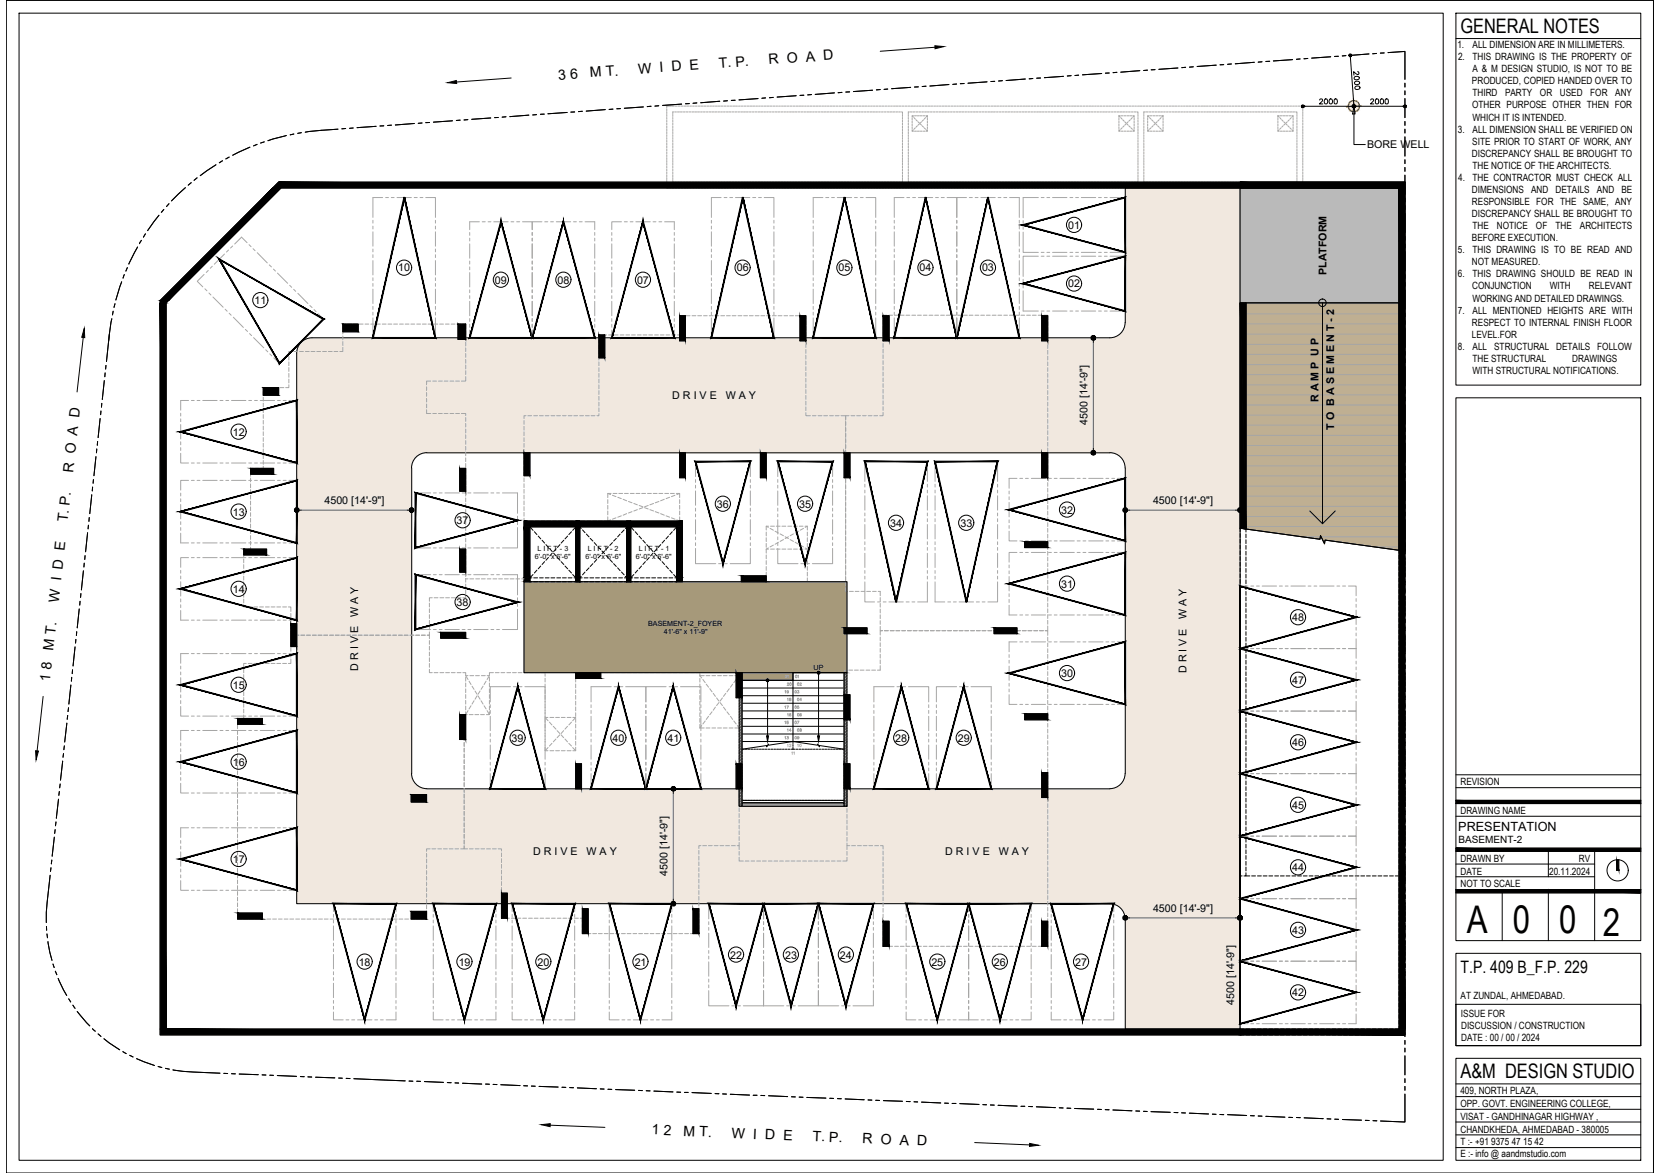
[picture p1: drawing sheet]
<svg xmlns="http://www.w3.org/2000/svg" width="420mm" height="297mm" viewBox="0 0 420 297" stroke-linecap="round" stroke-linejoin="round" font-family="sans-serif">
<defs><g id="words">
<g font-size="9.7">
<text x="371.5" y="236.2">A</text>
<text x="383.2" y="236.2">0</text>
<text x="394.9" y="236.2">0</text>
<text x="405.9" y="236.9">2</text>
</g>
<g font-size="5.1">
<text x="369.9" y="8.4">GENERAL NOTES</text>
<text x="369.9" y="273">A&amp;M DESIGN STUDIO</text>
</g>
<text font-size="4.3" x="369.9" y="246.5">T.P. 409 B_F.P. 229</text>
<g font-size="3.6">
<text x="182.1" y="17.2" transform="rotate(-4 182.1 17.2)">T. P.</text>
<text x="194.7" y="16.3" transform="rotate(-4 194.7 16.3)">R O A D</text>
<text x="141.5" y="20.2" transform="rotate(-4 141.5 20.2)">3 6</text>
<text x="149.5" y="19.6" transform="rotate(-4 149.5 19.6)">M T.</text>
<text x="161.7" y="18.7" transform="rotate(-4 161.7 18.7)">W I D E</text>
<text x="18.5" y="119.7" transform="rotate(-84 18.5 119.7)">R O A D</text>
<text x="17.1" y="132.2" transform="rotate(-84 17.1 132.2)">T. P.</text>
<text x="14.9" y="152.6" transform="rotate(-84 14.9 152.6)">W I D E</text>
<text x="13.5" y="164.8" transform="rotate(-84 13.5 164.8)">M T.</text>
<text x="12.6" y="172.7" transform="rotate(-84 12.6 172.7)">1 8</text>
<text x="165" y="287.3" transform="rotate(2 165 287.3)">1 2</text>
<text x="173" y="287.6" transform="rotate(2 173 287.6)">M T.</text>
<text x="185.3" y="288.1" transform="rotate(2 185.3 288.1)">W I D E</text>
<text x="205.7" y="288.9" transform="rotate(2 205.7 288.9)">T. P.</text>
<text x="218.4" y="289.5" transform="rotate(2 218.4 289.5)">R O A D</text>
</g>
<g font-size="3.5" fill="#a6a6a6">
<text x="200.7" y="172.9" transform="rotate(-90 200.7 172.9)">21</text>
<text x="197.9" y="176.7">19</text>
<text x="201.1" y="175">02</text>
<text x="198.6" y="182.7">16</text>
</g>
<text font-size="3.2" x="369.3" y="210.4">PRESENTATION</text>
<g font-size="3.1" fill="#a6a6a6">
<text x="198.6" y="178.5">18</text>
<text x="201.1" y="178.5">04</text>
<text x="198.6" y="186.3">14</text>
</g>
<g font-size="3.1" fill="#bababa">
<text x="198.6" y="190.1">12</text>
<text x="201.1" y="190.1">10</text>
</g>
<g font-size="2.7">
<text x="346.2" y="37.6">BORE WELL</text>
<text x="270.6" y="57.9">01</text>
<text x="100.9" y="68.7">10</text>
<text x="125.3" y="71.8">09</text>
<text x="141.2" y="71.8">08</text>
<text x="161.3" y="71.8">07</text>
<text x="186.6" y="68.7">06</text>
<text x="212.4" y="68.7">05</text>
<text x="232.9" y="68.7">04</text>
<text x="248.7" y="68.7">03</text>
<text x="335.9" y="69.7" transform="rotate(-90 335.9 69.7)">PLATFORM</text>
<text x="64.5" y="77">11</text>
<text x="270.6" y="72.8">02</text>
<text x="170.3" y="101.1">D R I V E</text>
<text x="183.8" y="101.1">W A Y</text>
<text x="333.9" y="101.8" transform="rotate(-90 333.9 101.8)">R A M P U P</text>
<text x="275.4" y="107.6" transform="rotate(-90 275.4 107.6)">4500 [14'-9&quot;]</text>
<text x="59" y="110.3">12</text>
<text x="337.9" y="108.8" transform="rotate(-90 337.9 108.8)">T O B A S E M E N T - 2</text>
<text x="59" y="130.5">13</text>
<text x="82.2" y="127.7">4500 [14'-9&quot;]</text>
<text x="181.6" y="128.6">36</text>
<text x="202.4" y="128.6">35</text>
<text x="268.8" y="130">32</text>
<text x="292" y="127.7">4500 [14'-9&quot;]</text>
<text x="115.7" y="132.7">37</text>
<text x="225.5" y="133.4">34</text>
<text x="243.2" y="133.4">33</text>
<text x="268.8" y="148.8">31</text>
<text x="59" y="150.1">14</text>
<text x="115.7" y="153.4">38</text>
<text x="90.7" y="156.3" transform="rotate(-90 90.7 156.3)">W A Y</text>
<text x="300.5" y="156.9" transform="rotate(-90 300.5 156.9)">W A Y</text>
<text x="327.3" y="157.3">48</text>
<text x="90.7" y="169.8" transform="rotate(-90 90.7 169.8)">D R I V E</text>
<text x="268.8" y="171.4">30</text>
<text x="300.5" y="170.4" transform="rotate(-90 300.5 170.4)">D R I V E</text>
<text x="327.3" y="173.1">47</text>
<text x="59" y="174.4">15</text>
<text x="129.6" y="187.8">39</text>
<text x="155.2" y="187.8">40</text>
<text x="169" y="187.8">41</text>
<text x="226.7" y="187.8">28</text>
<text x="242.6" y="187.8">29</text>
<text x="327.3" y="189">46</text>
<text x="59" y="193.9">16</text>
<text x="327.3" y="204.8">45</text>
<text x="59" y="218.5">17</text>
<text x="135" y="216.5">D R I V E</text>
<text x="148.6" y="216.5">W A Y</text>
<text x="169" y="221.8" transform="rotate(-90 169 221.8)">4500 [14'-9&quot;]</text>
<text x="239.4" y="216.5">D R I V E</text>
<text x="252.9" y="216.5">W A Y</text>
<text x="327.3" y="220.6">44</text>
<text x="292" y="230.9">4500 [14'-9&quot;]</text>
<text x="327.3" y="236.5">43</text>
<text x="90.8" y="244.5">18</text>
<text x="116.2" y="244.5">19</text>
<text x="136.1" y="244.5">20</text>
<text x="160.7" y="244.5">21</text>
<text x="184.9" y="242.7">22</text>
<text x="198.8" y="242.7">23</text>
<text x="212.7" y="242.7">24</text>
<text x="235.9" y="244.5">25</text>
<text x="251.7" y="244.5">26</text>
<text x="272.3" y="244.5">27</text>
<text x="312.5" y="254.5" transform="rotate(-90 312.5 254.5)">4500 [14'-9&quot;]</text>
<text x="327.3" y="252.3">42</text>
</g>
<g font-size="2.5">
<text x="369.1" y="12.2">1.</text>
<text x="369.3" y="15.3">2.</text>
<text x="372.9" y="15.3">THIS DRAWING IS THE PROPERTY OF</text>
<text x="373" y="12.2">ALL DIMENSION ARE IN MILLIMETERS.</text>
<text x="372.8" y="21.4">PRODUCED, COPIED HANDED OVER TO</text>
<text x="373" y="18.3">A &amp; M DESIGN STUDIO, IS NOT TO BE</text>
<text x="372.8" y="27.5">OTHER PURPOSE OTHER THEN FOR</text>
<text x="372.9" y="24.4">THIRD</text>
<text x="381.2" y="24.4">PARTY</text>
<text x="390" y="24.4">OR</text>
<text x="395.1" y="24.4">USED</text>
<text x="402.8" y="24.4">FOR</text>
<text x="409.1" y="24.4">ANY</text>
<text x="369.2" y="33.6">3.</text>
<text x="372.9" y="30.6">WHICH IT IS INTENDED.</text>
<text x="373" y="33.6">ALL DIMENSION SHALL BE VERIFIED ON</text>
<text x="372.8" y="39.7">DISCREPANCY SHALL BE BROUGHT TO</text>
<text x="372.9" y="36.6">SITE PRIOR TO START OF WORK, ANY</text>
<text x="369.3" y="45.8">4.</text>
<text x="372.9" y="42.7">THE NOTICE OF THE ARCHITECTS.</text>
<text x="372.9" y="45.8">THE CONTRACTOR MUST CHECK ALL</text>
<text x="372.8" y="48.8">DIMENSIONS</text>
<text x="372.8" y="51.9">RESPONSIBLE FOR THE SAME, ANY</text>
<text x="387.8" y="48.8">AND</text>
<text x="394" y="48.8">DETAILS</text>
<text x="404.5" y="48.8">AND</text>
<text x="410.6" y="48.8">BE</text>
<text x="372.8" y="55">DISCREPANCY SHALL BE BROUGHT TO</text>
<text x="372.9" y="58">THE</text>
<text x="379.1" y="58">NOTICE</text>
<text x="389" y="58">OF</text>
<text x="394" y="58">THE</text>
<text x="400.1" y="58">ARCHITECTS</text>
<text x="369.2" y="64.1">5.</text>
<text x="372.8" y="61.1">BEFORE EXECUTION.</text>
<text x="372.9" y="64.1">THIS DRAWING IS TO BE READ AND</text>
<text x="369.2" y="70.3">6.</text>
<text x="372.8" y="67.2">NOT MEASURED.</text>
<text x="372.9" y="70.3">THIS DRAWING SHOULD BE READ IN</text>
<text x="372.8" y="73.3">CONJUNCTION</text>
<text x="372.9" y="76.4">WORKING AND DETAILED DRAWINGS.</text>
<text x="392.5" y="73.3">WITH</text>
<text x="402.4" y="73.3">RELEVANT</text>
<text x="369.2" y="79.4">7.</text>
<text x="372.8" y="82.5">RESPECT TO INTERNAL FINISH FLOOR</text>
<text x="373" y="79.4">ALL MENTIONED HEIGHTS ARE WITH</text>
<text x="369.2" y="88.6">8.</text>
<text x="372.8" y="85.5">LEVEL.FOR</text>
<text x="373" y="88.6">ALL STRUCTURAL DETAILS FOLLOW</text>
<text x="372.9" y="91.6">THE STRUCTURAL</text>
<text x="372.9" y="94.7">WITH STRUCTURAL NOTIFICATIONS.</text>
<text x="398.2" y="91.6">DRAWINGS</text>
<text x="369.9" y="198.9">REVISION</text>
<text x="369.9" y="206.1">DRAWING NAME</text>
<text x="369.4" y="213.6">BASEMENT-2</text>
<text x="369.9" y="221.5">DATE</text>
<text x="369.9" y="218.2">DRAWN BY</text>
<text x="392.3" y="221.5">20.11.2024</text>
<text x="399.9" y="218.2">RV</text>
<text x="369.9" y="224.7">NOT TO SCALE</text>
<text x="369.9" y="253.1">AT ZUNDAL, AHMEDABAD.</text>
<text x="370" y="257.5">ISSUE FOR</text>
<text x="370" y="260.6">DISCUSSION / CONSTRUCTION</text>
<text x="370" y="263.7">DATE : 00 / 00 / 2024</text>
<text x="369.9" y="280.4">OPP. GOVT. ENGINEERING COLLEGE,</text>
<text x="369.9" y="277.1">409, NORTH PLAZA,</text>
<text x="369.9" y="286.8">CHANDKHEDA, AHMEDABAD - 380005</text>
<text x="369.9" y="283.6">VISAT - GANDHINAGAR HIGHWAY ,</text>
<text x="369.9" y="290">T :- +91 9375 47 15 42</text>
<text x="369.9" y="293">E :- info @ aandmstudio.com</text>
</g>
<g font-size="1.8">
<text x="135.5" y="141.6">6'-0&quot; x 6'-6&quot;</text>
<text x="136.1" y="139.4">L I F T - 3</text>
<text x="148.3" y="141.6">6'-0&quot; x 6'-6&quot;</text>
<text x="148.8" y="139.4">L I F T - 2</text>
<text x="161" y="141.6">6'-0&quot; x 6'-6&quot;</text>
<text x="161.8" y="139.4">L I F T - 1</text>
<text x="164.2" y="158.4">BASEMENT-2_FOYER</text>
<text x="168.1" y="160.6">41'-6&quot; x 11'-9&quot;</text>
<text x="206" y="169.7">UP</text>
</g>
</g></defs>
<!-- layer: A-RCC-WALL -->
<g fill="none" stroke="#a6a6a6" stroke-width=".25">
<path d="M168.9 27.5v.6M168.9 28.3v.5M168.9 29v.5M168.9 29.7v.5M168.9 30.5v.4M168.9 31.2v.5M168.9 31.9v.5M168.9 32.6v.5M168.9 33.3v.6M168.9 34.1v.5M168.9 34.8v.5M168.9 35.5v.5"/>
<path d="M168.9 36.3v.5M168.9 37v.5M168.9 37.7v.5M168.9 38.5v.4M168.9 39.2v.5M168.9 39.9v.5M169.3 26.9h-.4v.4M169.5 26.9h.6M170.3 26.9h.5M170.4 29v.5M170.4 29.7v.5M170.4 30.5v.4"/>
<path d="M170.4 31.2v.5M170.4 31.9v.5M170.4 32.6v.5M170.4 33.3v.6M170.4 34.1v.5M170.4 34.8v.5M170.4 35.5v.5M170.4 36.3v.5M170.4 37v.5M170.4 37.7v.5M170.4 38.5v.4M170.4 39.2v.5"/>
<path d="M170.4 39.9v.5M170.6 28.3h-.2v.5M170.9 28.3h.4M171 26.9h.5M171.6 28.3h.5M171.7 26.9h.5M172.3 28.3h.5M172.5 26.9h.4M173.1 28.3h.4M173.2 26.9h.5M173.8 28.3h.4M173.9 26.9h.5"/>
<path d="M174.5 28.3h.5M174.7 26.9h.4M175.2 28.3h.5M175.4 26.9h.5M175.9 28.3h.5M176.1 26.9h.5M176.7 28.3h.5M176.8 26.9h.5M177.4 28.3h.5M177.5 26.9h.6M178.1 28.3h.5M178.3 26.9h.5"/>
<path d="M178.9 28.3h.4M179 26.9h.5M179.6 28.3h.5M179.7 26.9h.5M180.3 28.3h.5M180.5 26.9h.4M181 28.3h.5M181.2 26.9h.5M181.8 28.3h.4M181.9 26.9h.5M182.5 28.3h.5M182.6 26.9h.5"/>
<path d="M183.2 28.3h.5M183.4 26.9h.5M183.9 28.3h.5M184.1 26.9h.5M184.7 28.3h.5M184.8 26.9h.5M185.4 28.3h.5M185.5 26.9h.6M186.1 28.3h.5M186.3 26.9h.5M186.9 28.3h.4M187 26.9h.5"/>
<path d="M187.6 28.3h.5M187.7 26.9h.5M188.3 28.3h.5M188.5 26.9h.4M189 28.3h.5M189.2 26.9h.5M189.8 28.3h.4M189.9 26.9h.5M190.5 28.3h.5M190.6 26.9h.5M191.2 28.3h.5M191.4 26.9h.5"/>
<path d="M191.9 28.3h.5M192.1 26.9h.5M192.7 28.3h.5M192.8 26.9h.5M193.4 28.3h.5M193.5 26.9h.6M194.1 28.3h.5M194.3 26.9h.5M194.9 28.3h.4M195 26.9h.5M195.6 28.3h.4M195.7 26.9h.5"/>
<path d="M196.3 28.3h.5M196.5 26.9h.4M197 28.3h.5M197.2 26.9h.5M197.8 28.3h.4M197.9 26.9h.5M198.5 28.3h.5M198.6 26.9h.5M199.2 28.3h.5M199.4 26.9h.5M199.9 28.3h.5M200.1 26.9h.5"/>
<path d="M200.7 28.3h.5M200.8 26.9h.5M201.4 28.3h.5M201.5 26.9h.6M202.1 28.3h.5M202.3 26.9h.5M202.9 28.3h.4M203 26.9h.5M203.6 28.3h.4M203.8 26.9h.4M204.3 28.3h.5M204.5 26.9h.4"/>
<path d="M205 28.3h.5M205.2 26.9h.5M205.8 28.3h.4M205.9 26.9h.5M206.5 28.3h.5M206.6 26.9h.5M207.2 28.3h.5M207.3 26.9h.6M207.9 28.3h.5M208.1 26.9h.5M208.7 28.3h.5M208.8 26.9h.5"/>
<path d="M209.4 28.3h.5M209.6 26.9h.4M210.1 28.3h.5M210.3 26.9h.5M210.9 28.3h.4M211 26.9h.5M211.6 28.3h.4M211.8 26.9h.4M212.3 28.3h.5M212.5 26.9h.4M213 28.3h.5M213.2 26.9h.5"/>
<path d="M213.7 28.3h.5M213.9 26.9h.5M214.5 28.3h.5M214.6 26.9h.5M215.2 28.3h.5M215.3 26.9h.6M215.9 28.3h.5M216.1 26.9h.5M216.7 28.3h.5M216.8 26.9h.5M217.4 28.3h.5M217.6 26.9h.4"/>
<path d="M218.1 28.3h.5M218.3 26.9h.5M218.9 28.3h.4M219 26.9h.5M219.6 28.3h.4M219.8 26.9h.4M220.3 28.3h.5M220.5 26.9h.4M221 28.3h.5M221.2 26.9h.5M221.7 28.3h.6M221.9 26.9h.5"/>
<path d="M222.5 28.3h.5M222.6 26.9h.5M223.2 28.3h.5M223.4 26.9h.5M223.9 28.3h.5M224.1 26.9h.5M224.7 28.3h.5M224.8 26.9h.5M225.4 28.3h.5M225.6 26.9h.4M226.1 28.3h.5M226.3 26.9h.5"/>
<path d="M226.9 28.3h.4M227 26.9h.5M227.6 28.3h.4M227.7 26.9h.5M228.3 28.3h.3v.5M228.5 26.9h.4M228.6 29v.5M228.6 29.7v.5M228.6 30.5v.4M228.6 31.2v.5M228.6 31.9v.5M228.6 32.6v.5"/>
<path d="M228.6 33.3v.6M228.6 34.1v.5M228.6 34.8v.5M228.6 35.5v.5M228.6 36.3v.5M228.6 37v.5M228.6 37.7v.5M228.6 38.5v.4M228.6 39.2v.5M228.6 39.9v.5M229.2 26.9h.5M229.9 26.9h.5"/>
<path d="M230 29v.5M230 29.7v.5M230 30.5v.4M230 31.2v.5M230 31.9v.5M230 32.6v.5M230 33.3v.6M230 34.1v.5M230 34.8v.5M230 35.5v.5M230 36.3v.5M230 37v.5"/>
<path d="M230 37.7v.5M230 38.5v.4M230 39.2v.5M230 39.9v.5M230.3 28.3h-.3v.5M230.5 28.3h.5M230.6 26.9h.5M231 32.8v.4h.4M231 29.9v.5M231 30.7v.4M231 31.4v.5M231 32.1v.5"/>
<path d="M231 29.3l.3 .3M231.2 28.3h.5M231.3 32.9l-.3 .3M231.4 29.3h-.4v.4M231.4 26.9h.5M231.5 29.8l.3 .4M231.6 33.2h.5M231.6 29.3h.5M231.8 32.4l-.3 .3M232 28.3h.5M232 30.3l.3 .4M232.1 26.9h.5"/>
<path d="M232.3 33.2h.5M232.3 29.3h.5M232.3 31.9l-.3 .3M232.5 30.8l.4 .4M232.7 28.3h.5M232.8 26.9h.5M232.9 31.4l-.4 .3M233 33.2h.6M233 29.3h.6M233 31.4l.4 .3M233.4 30.8l-.4 .4M233.4 28.3h.5"/>
<path d="M233.6 26.9h.4M233.6 31.9l.3 .3M233.8 33.2h.5M233.8 29.3h.5M233.9 30.3l-.3 .4M234.1 32.4l.3 .3M234.1 28.3h.6M234.3 26.9h.5M234.4 29.8l-.3 .4M234.5 29.3h.4M234.6 32.9l.3 .3M234.9 32.8v.4h-.4"/>
<path d="M234.9 28.3h.5M234.9 29.3v.4M234.9 29.9v.5M234.9 30.7v.4M234.9 31.4v.5M234.9 32.1v.5M234.9 29.3l-.3 .3M235 26.9h.5M235.6 28.3h.5M235.7 26.9h.5M236.3 28.3h.5M236.5 26.9h.4"/>
<path d="M237.1 28.3h.4M237.2 26.9h.5M237.8 28.3h.5M237.9 26.9h.5M238.5 28.3h.5M238.6 26.9h.5M239.2 28.3h.5M239.4 26.9h.5M240 28.3h.5M240.1 26.9h.5M240.7 28.3h.5M240.8 26.9h.5"/>
<path d="M241.4 28.3h.5M241.6 26.9h.4M242.1 28.3h.6M242.3 26.9h.4M242.9 28.3h.5M243 26.9h.5M243.6 28.3h.5M243.7 26.9h.5M244.3 28.3h.5M244.5 26.9h.4M245.1 28.3h.4M245.2 26.9h.5"/>
<path d="M245.8 28.3h.5M245.9 26.9h.5M246.5 28.3h.5M246.6 26.9h.5M247.2 28.3h.5M247.4 26.9h.5M248 28.3h.5M248.1 26.9h.5M248.7 28.3h.5M248.8 26.9h.5M249.4 28.3h.5M249.6 26.9h.4"/>
<path d="M250.1 28.3h.6M250.3 26.9h.4M250.9 28.3h.5M251 26.9h.5M251.6 28.3h.5M251.7 26.9h.5M252.3 28.3h.5M252.4 26.9h.5M253.1 28.3h.4M253.2 26.9h.5M253.8 28.3h.5M253.9 26.9h.5"/>
<path d="M254.5 28.3h.5M254.6 26.9h.5M255.2 28.3h.5M255.4 26.9h.5M256 28.3h.5M256.1 26.9h.5M256.7 28.3h.5M256.8 26.9h.5M257.4 28.3h.5M257.6 26.9h.4M258.1 28.3h.5M258.3 26.9h.4"/>
<path d="M258.9 28.3h.5M259 26.9h.5M259.6 28.3h.5M259.7 26.9h.5M260.4 28.3h.4M260.4 26.9h.5M261.1 28.3h.4M261.2 26.9h.5M261.8 28.3h.5M261.9 26.9h.5M262.5 28.3h.5M262.6 26.9h.5"/>
<path d="M263.2 28.3h.5M263.4 26.9h.5M263.9 28.3h.6M264.1 26.9h.5M264.7 28.3h.5M264.8 26.9h.5M265.4 28.3h.5M265.6 26.9h.4M266.1 28.3h.5M266.3 26.9h.4M266.9 28.3h.5M267 26.9h.5"/>
<path d="M267.6 28.3h.5M267.7 26.9h.5M268.4 28.3h.4M268.4 26.9h.5M269.1 28.3h.4M269.2 26.9h.5M269.8 28.3h.5M269.9 26.9h.5M270.5 28.3h.5M270.6 26.9h.5M271.2 28.3h.5M271.4 26.9h.5"/>
<path d="M271.9 28.3h.6M272.1 26.9h.5M272.7 28.3h.5M272.8 26.9h.5M273.4 28.3h.5M273.6 26.9h.4M274.2 28.3h.4M274.3 26.9h.4M274.9 28.3h.5M275 26.9h.5M275.6 28.3h.5M275.7 26.9h.5"/>
<path d="M276.3 28.3h.5M276.4 26.9h.5M277.1 28.3h.4M277.2 26.9h.5M277.8 28.3h.5M277.9 26.9h.5M278.5 28.3h.5M278.6 26.9h.5M279.2 28.3h.5M279.4 26.9h.4M280 28.3h.5M280.1 26.9h.5"/>
<path d="M280.7 28.3h.5M280.8 26.9h.5M281.4 28.3h.5M281.6 26.9h.4M282.2 28.3h.4M282.3 26.9h.4M282.9 28.3h.5M283 26.9h.5M283.4 32.8v.4h.3M283.4 29.3h.3M283.4 29.3v.4M283.4 29.9v.5"/>
<path d="M283.4 30.7v.4M283.4 31.4v.5M283.4 32.1v.5M283.4 29.3l.3 .3M283.6 28.3h.5M283.7 32.9l-.3 .3M283.7 26.9h.5M283.8 29.8l.4 .4M284 33.2h.4M284 29.3h.4M284.2 32.4l-.4 .3M284.3 28.3h.5"/>
<path d="M284.4 30.3l.3 .4M284.4 26.9h.5M284.7 33.2h.5M284.7 29.3h.5M284.7 31.9l-.3 .3M284.9 30.8l.3 .4M285.1 28.3h.4M285.2 26.9h.5M285.2 31.4l-.3 .3M285.4 31.4l.3 .3M285.4 33.2h.5M285.4 29.3h.5"/>
<path d="M285.7 30.8l-.3 .4M285.8 28.3h.5M285.9 31.9l.4 .3M285.9 26.9h.5M286.1 33.2h.5M286.1 29.3h.5M286.3 30.3l-.4 .4M286.4 32.4l.4 .3M286.5 28.3h.5M286.6 26.9h.5M286.8 29.8l-.4 .4M286.9 29.3h.3v.4"/>
<path d="M286.9 32.9l.3 .3M287.2 32.8v.4h-.3M287.2 28.3h.5M287.2 29.9v.5M287.2 30.7v.4M287.2 31.4v.5M287.2 32.1v.5M287.2 29.3l-.3 .3M287.4 26.9h.4M288 28.3h.2v.5M288.1 26.9h.5M288.2 29v.5"/>
<path d="M288.2 29.7v.5M288.2 30.5v.4M288.2 31.2v.5M288.2 31.9v.5M288.2 32.6v.5M288.2 33.3v.6M288.2 34.1v.5M288.2 34.8v.5M288.2 35.5v.5M288.2 36.3v.5M288.2 37v.5M288.2 37.7v.5"/>
<path d="M288.2 38.5v.4M288.2 39.2v.5M288.2 39.9v.5M288.8 26.9h.5M289.6 26.9h.4M289.7 29v.5M289.7 29.7v.5M289.7 30.5v.4M289.7 31.2v.5M289.7 31.9v.5M289.7 32.6v.5M289.7 33.3v.6"/>
<path d="M289.7 34.1v.5M289.7 34.8v.5M289.7 35.5v.5M289.7 36.3v.5M289.7 37v.5M289.7 37.7v.5M289.7 38.5v.4M289.7 39.2v.5M289.7 39.9v.5M290.1 28.3h-.4v.5M290.3 26.9h.4M290.3 28.3h.5"/>
<path d="M290.7 32.8v.4h.3M290.7 29.9v.5M290.7 30.7v.4M290.7 31.4v.5M290.7 32.1v.5M290.7 29.3l.3 .3M291 32.9l-.3 .3M291 26.9h.5M291 29.3h-.3v.4M291 28.3h.5M291.1 29.8l.4 .4M291.3 33.2h.5"/>
<path d="M291.3 29.3h.5M291.5 32.4l-.4 .3M291.7 30.3l.3 .4M291.7 26.9h.5M291.8 28.3h.4M292 33.2h.5M292 29.3h.5M292 31.9l-.3 .3M292.2 30.8l.3 .4M292.4 26.9h.5M292.5 28.3h.4M292.5 31.4l-.3 .3"/>
<path d="M292.7 31.4l.3 .3M292.7 33.2h.5M292.7 29.3h.5M293 30.8l-.3 .4M293.2 26.9h.5M293.2 28.3h.5M293.2 31.9l.3 .3M293.5 33.2h.4M293.5 29.3h.4M293.5 30.3l-.3 .4M293.7 32.4l.3 .3M293.9 26.9h.5"/>
<path d="M293.9 28.3h.5M294 29.8l-.3 .4M294.2 29.3h.4M294.2 32.9l.4 .3M294.6 32.8v.4h-.4M294.6 29.3v.4M294.6 29.9v.5M294.6 30.7v.4M294.6 31.4v.5M294.6 32.1v.5M294.6 29.3l-.4 .3M294.6 26.9h.5"/>
<path d="M294.7 28.3h.4M295.4 26.9h.4M295.4 28.3h.5M296.1 26.9h.5M296.1 28.3h.5M296.8 26.9h.5M296.8 28.3h.5M297.5 26.9h.5M297.6 28.3h.5M298.3 26.9h.4M298.3 28.3h.5M299 26.9h.5"/>
<path d="M299 28.3h.5M299.7 26.9h.5M299.8 28.3h.4M300.4 26.9h.5M300.5 28.3h.4M301.2 26.9h.5M301.2 28.3h.5M301.9 26.9h.5M301.9 28.3h.5M302.6 26.9h.5M302.6 28.3h.5M303.4 26.9h.4"/>
<path d="M303.4 28.3h.5M304.1 26.9h.5M304.1 28.3h.5M304.8 26.9h.5M304.8 28.3h.5M305.5 26.9h.5M305.6 28.3h.5M306.3 26.9h.4M306.3 28.3h.5M307 26.9h.5M307 28.3h.5M307.7 26.9h.5"/>
<path d="M307.8 28.3h.4M308.4 26.9h.5M308.5 28.3h.4M309.2 26.9h.5M309.2 28.3h.5M309.9 26.9h.5M309.9 28.3h.5M310.6 26.9h.5M310.6 28.3h.6M311.4 26.9h.4M311.4 28.3h.5M312.1 26.9h.4"/>
<path d="M312.1 28.3h.5M312.8 26.9h.5M312.8 28.3h.5M313.5 26.9h.5M313.6 28.3h.5M314.3 26.9h.4M314.3 28.3h.5M315 26.9h.5M315 28.3h.5M315.7 26.9h.5M315.8 28.3h.4M316.4 26.9h.5"/>
<path d="M316.5 28.3h.4M317.2 26.9h.5M317.2 28.3h.5M317.9 26.9h.5M317.9 28.3h.5M318.6 26.9h.5M318.6 28.3h.6M319.4 26.9h.4M319.4 28.3h.5M320.1 26.9h.4M320.1 28.3h.5M320.8 26.9h.5"/>
<path d="M320.8 28.3h.5M321.5 26.9h.5M321.6 28.3h.5M322.2 26.9h.5M322.3 28.3h.5M323 26.9h.5M323 28.3h.5M323.6 32.8v.4h.4M323.6 29.3v.4M323.6 29.9v.5M323.6 30.7v.4M323.6 31.4v.5"/>
<path d="M323.6 32.1v.5M323.6 29.3h.4M323.6 29.3l.3 .3M323.7 26.9h.5M323.8 28.3h.4M323.9 32.9l-.3 .3M324.1 29.8l.3 .4M324.2 33.2h.5M324.2 29.3h.5M324.4 26.9h.5M324.4 32.4l-.3 .3M324.5 28.3h.5"/>
<path d="M324.6 30.3l.4 .4M325 33.2h.5M325 29.3h.5M325 31.9l-.4 .3M325.1 30.8l.4 .4M325.2 26.9h.5M325.2 28.3h.5M325.5 31.4l-.4 .3M325.7 33.2h.5M325.7 29.3h.5M325.7 31.4l.3 .3M325.9 26.9h.5"/>
<path d="M325.9 28.3h.5M326 30.8l-.3 .4M326.2 31.9l.3 .3M326.4 33.2h.5M326.4 29.3h.5M326.5 30.3l-.3 .4M326.6 26.9h.5M326.6 28.3h.6M326.7 32.4l.3 .3M327 29.8l-.3 .4M327.2 29.3h.3v.4M327.2 32.9l.3 .3"/>
<path d="M327.4 26.9h.4M327.4 28.3h.5M327.5 32.8v.4h-.3M327.5 29.9v.5M327.5 30.7v.4M327.5 31.4v.5M327.5 32.1v.5M327.5 29.3l-.3 .3M328.1 26.9h.4M328.1 28.3h.4v.5M328.5 29v.5M328.5 29.7v.5"/>
<path d="M328.5 30.5v.4M328.5 31.2v.5M328.5 31.9v.5M328.5 32.6v.5M328.5 33.3v.6M328.5 34.1v.5M328.5 34.8v.5M328.5 35.5v.5M328.5 36.3v.5M328.5 37v.5M328.5 37.7v.5M328.5 38.5v.4"/>
<path d="M328.5 39.2v.5M328.5 39.9v.5M328.8 26.9h.5M329.5 26.9h.4v.4M329.9 27.5v.6M329.9 28.3v.5M329.9 29v.5M329.9 29.7v.5M329.9 30.5v.4M329.9 31.2v.5M329.9 31.9v.5M329.9 32.6v.5"/>
<path d="M329.9 33.3v.6M329.9 34.1v.5M329.9 34.8v.5M329.9 35.5v.5M329.9 36.3v.5M329.9 37v.5M329.9 37.7v.5M329.9 38.5v.4M329.9 39.2v.5M329.9 39.9v.5M168.9 47.2v.4h.4M168.9 40.6v.5"/>
<path d="M168.9 41.3v.6M168.9 42.1v.5M168.9 42.8v.5M168.9 43.5v.5M168.9 44.3v.5M168.9 45v.5M168.9 45.7v.5M168.9 46.5v.4M169.5 47.6h.6M170.3 47.6h.5M170.4 45.7v.4h.2M170.4 40.6v.5"/>
<path d="M170.4 41.3v.6M170.4 42.1v.5M170.4 42.8v.5M170.4 43.5v.5M170.4 44.3v.5M170.4 45v.5M170.9 46.1h.4M171 47.6h.5M171.6 46.1h.5M171.7 47.6h.5M172.3 46.1h.5M172.5 47.6h.4"/>
<path d="M173.1 46.1h.4M173.2 47.6h.5M173.8 46.1h.4M173.9 47.6h.5M174.5 46.1h.5M174.7 47.6h.4M175.2 46.1h.5M175.4 47.6h.5M175.9 46.1h.5M176.1 47.6h.5M176.7 46.1h.5M176.8 47.6h.5"/>
<path d="M177.4 46.1h.5M177.5 47.6h.6M178.1 46.1h.5M178.3 47.6h.5M178.9 46.1h.4M179 47.6h.5M179.6 46.1h.5M179.7 47.6h.5M180.3 46.1h.5M180.5 47.6h.4M181 46.1h.5M181.2 47.6h.5"/>
<path d="M181.8 46.1h.4M181.9 47.6h.5M182.5 46.1h.5M182.6 47.6h.5M183.2 46.1h.5M183.4 47.6h.5M183.9 46.1h.5M184.1 47.6h.5M184.7 46.1h.5M184.8 47.6h.5M185.4 46.1h.5M185.5 47.6h.6"/>
<path d="M186.1 46.1h.5M186.3 47.6h.5M186.9 46.1h.4M187 47.6h.5M187.6 46.1h.5M187.7 47.6h.5M188.3 46.1h.5M188.5 47.6h.4M189 46.1h.5M189.2 47.6h.5M189.8 46.1h.4M189.9 47.6h.5"/>
<path d="M190.5 46.1h.5M190.6 47.6h.5M191.2 46.1h.5M191.4 47.6h.5M191.9 46.1h.5M192.1 47.6h.5M192.7 46.1h.5M192.8 47.6h.5M193.4 46.1h.5M193.5 47.6h.6M194.1 46.1h.5M194.3 47.6h.5"/>
<path d="M194.9 46.1h.4M195 47.6h.5M195.6 46.1h.4M195.7 47.6h.5M196.3 46.1h.5M196.5 47.6h.4M197 46.1h.5M197.2 47.6h.5M197.8 46.1h.4M197.9 47.6h.5M198.5 46.1h.5M198.6 47.6h.5"/>
<path d="M199.2 46.1h.5M199.4 47.6h.5M199.9 46.1h.5M200.1 47.6h.5M200.7 46.1h.5M200.8 47.6h.5M201.4 46.1h.5M201.5 47.6h.6M202.1 46.1h.5M202.3 47.6h.5M202.9 46.1h.4M203 47.6h.5"/>
<path d="M203.6 46.1h.4M203.8 47.6h.4M204.3 46.1h.5M204.5 47.6h.4M205 46.1h.5M205.2 47.6h.5M205.8 46.1h.4M205.9 47.6h.5M206.5 46.1h.5M206.6 47.6h.5M207.2 46.1h.5M207.3 47.6h.6"/>
<path d="M207.9 46.1h.5M208.1 47.6h.5M208.7 46.1h.5M208.8 47.6h.5M209.4 46.1h.5M209.6 47.6h.4M210.1 46.1h.5M210.3 47.6h.5M210.9 46.1h.4M211 47.6h.5M211.6 46.1h.4M211.8 47.6h.4"/>
<path d="M212.3 46.1h.5M212.5 47.6h.4M213 46.1h.5M213.2 47.6h.5M213.7 46.1h.5M213.9 47.6h.5M214.5 46.1h.5M214.6 47.6h.5M215.2 46.1h.5M215.3 47.6h.6M215.9 46.1h.5M216.1 47.6h.5"/>
<path d="M216.7 46.1h.5M216.8 47.6h.5M217.4 46.1h.5M217.6 47.6h.4M218.1 46.1h.5M218.3 47.6h.5M218.9 46.1h.4M219 47.6h.5M219.6 46.1h.4M219.8 47.6h.4M220.3 46.1h.5M220.5 47.6h.4"/>
<path d="M221 46.1h.5M221.2 47.6h.5M221.7 46.1h.6M221.9 47.6h.5M222.5 46.1h.5M222.6 47.6h.5M223.2 46.1h.5M223.4 47.6h.5M223.9 46.1h.5M224.1 47.6h.5M224.7 46.1h.5M224.8 47.6h.5"/>
<path d="M225.4 46.1h.5M225.6 47.6h.4M226.1 46.1h.5M226.3 47.6h.5M226.9 46.1h.4M227 47.6h.5M227.6 46.1h.4M227.7 47.6h.5M228.5 47.6h.4M228.6 45.7v.4h-.3M228.6 40.6v.5M228.6 41.3v.6"/>
<path d="M228.6 42.1v.5M228.6 42.8v.5M228.6 43.5v.5M228.6 44.3v.5M228.6 45v.5M229.2 47.6h.5M229.9 47.6h.5M230 45.7v.4h.3M230 40.6v.5M230 41.3v.6M230 42.1v.5M230 42.8v.5"/>
<path d="M230 43.5v.5M230 44.3v.5M230 45v.5M230.5 46.1h.5M230.6 47.6h.5M231.2 46.1h.5M231.4 47.6h.5M232 46.1h.5M232.1 47.6h.5M232.7 46.1h.5M232.8 47.6h.5M233.4 46.1h.5"/>
<path d="M233.6 47.6h.4M234.1 46.1h.6M234.3 47.6h.5M234.9 46.1h.5M235 47.6h.5M235.6 46.1h.5M235.7 47.6h.5M236.3 46.1h.5M236.5 47.6h.4M237.1 46.1h.4M237.2 47.6h.5M237.8 46.1h.5"/>
<path d="M237.9 47.6h.5M238.5 46.1h.5M238.6 47.6h.5M239.2 46.1h.5M239.4 47.6h.5M240 46.1h.5M240.1 47.6h.5M240.7 46.1h.5M240.8 47.6h.5M241.4 46.1h.5M241.6 47.6h.4M242.1 46.1h.6"/>
<path d="M242.3 47.6h.4M242.9 46.1h.5M243 47.6h.5M243.6 46.1h.5M243.7 47.6h.5M244.3 46.1h.5M244.5 47.6h.4M245.1 46.1h.4M245.2 47.6h.5M245.8 46.1h.5M245.9 47.6h.5M246.5 46.1h.5"/>
<path d="M246.6 47.6h.5M247.2 46.1h.5M247.4 47.6h.5M248 46.1h.5M248.1 47.6h.5M248.7 46.1h.5M248.8 47.6h.5M249.4 46.1h.5M249.6 47.6h.4M250.1 46.1h.6M250.3 47.6h.4M250.9 46.1h.5"/>
<path d="M251 47.6h.5M251.6 46.1h.5M251.7 47.6h.5M252.3 46.1h.5M252.4 47.6h.5M253.1 46.1h.4M253.2 47.6h.5M253.8 46.1h.5M253.9 47.6h.5M254.5 46.1h.5M254.6 47.6h.5M255.2 46.1h.5"/>
<path d="M255.4 47.6h.5M256 46.1h.5M256.1 47.6h.5M256.7 46.1h.5M256.8 47.6h.5M257.4 46.1h.5M257.6 47.6h.4M258.1 46.1h.5M258.3 47.6h.4M258.9 46.1h.5M259 47.6h.5M259.6 46.1h.5"/>
<path d="M259.7 47.6h.5M260.4 46.1h.4M260.4 47.6h.5M261.1 46.1h.4M261.2 47.6h.5M261.8 46.1h.5M261.9 47.6h.5M262.5 46.1h.5M262.6 47.6h.5M263.2 46.1h.5M263.4 47.6h.5M263.9 46.1h.6"/>
<path d="M264.1 47.6h.5M264.7 46.1h.5M264.8 47.6h.5M265.4 46.1h.5M265.6 47.6h.4M266.1 46.1h.5M266.3 47.6h.4M266.9 46.1h.5M267 47.6h.5M267.6 46.1h.5M267.7 47.6h.5M268.4 46.1h.4"/>
<path d="M268.4 47.6h.5M269.1 46.1h.4M269.2 47.6h.5M269.8 46.1h.5M269.9 47.6h.5M270.5 46.1h.5M270.6 47.6h.5M271.2 46.1h.5M271.4 47.6h.5M271.9 46.1h.6M272.1 47.6h.5M272.7 46.1h.5"/>
<path d="M272.8 47.6h.5M273.4 46.1h.5M273.6 47.6h.4M274.2 46.1h.4M274.3 47.6h.4M274.9 46.1h.5M275 47.6h.5M275.6 46.1h.5M275.7 47.6h.5M276.3 46.1h.5M276.4 47.6h.5M277.1 46.1h.4"/>
<path d="M277.2 47.6h.5M277.8 46.1h.5M277.9 47.6h.5M278.5 46.1h.5M278.6 47.6h.5M279.2 46.1h.5M279.4 47.6h.4M280 46.1h.5M280.1 47.6h.5M280.7 46.1h.5M280.8 47.6h.5M281.4 46.1h.5"/>
<path d="M281.6 47.6h.4M282.2 46.1h.4M282.3 47.6h.4M282.9 46.1h.5M283 47.6h.5M283.6 46.1h.5M283.7 47.6h.5M284.3 46.1h.5M284.4 47.6h.5M285.1 46.1h.4M285.2 47.6h.5M285.8 46.1h.5"/>
<path d="M285.9 47.6h.5M286.5 46.1h.5M286.6 47.6h.5M287.2 46.1h.5M287.4 47.6h.4M288.1 47.6h.5M288.2 45.7v.4h-.2M288.2 40.6v.5M288.2 41.3v.6M288.2 42.1v.5M288.2 42.8v.5M288.2 43.5v.5"/>
<path d="M288.2 44.3v.5M288.2 45v.5M288.8 47.6h.5M289.6 47.6h.4M289.7 45.7v.4h.4M289.7 40.6v.5M289.7 41.3v.6M289.7 42.1v.5M289.7 42.8v.5M289.7 43.5v.5M289.7 44.3v.5M289.7 45v.5"/>
<path d="M290.3 47.6h.4M290.3 46.1h.5M291 47.6h.5M291 46.1h.5M291.7 47.6h.5M291.8 46.1h.4M292.4 47.6h.5M292.5 46.1h.4M293.2 47.6h.5M293.2 46.1h.5M293.9 47.6h.5M293.9 46.1h.5"/>
<path d="M294.6 47.6h.5M294.7 46.1h.4M295.4 47.6h.4M295.4 46.1h.5M296.1 47.6h.5M296.1 46.1h.5M296.8 47.6h.5M296.8 46.1h.5M297.5 47.6h.5M297.6 46.1h.5M298.3 47.6h.4M298.3 46.1h.5"/>
<path d="M299 47.6h.5M299 46.1h.5M299.7 47.6h.5M299.8 46.1h.4M300.4 47.6h.5M300.5 46.1h.4M301.2 47.6h.5M301.2 46.1h.5M301.9 47.6h.5M301.9 46.1h.5M302.6 47.6h.5M302.6 46.1h.5"/>
<path d="M303.4 47.6h.4M303.4 46.1h.5M304.1 47.6h.5M304.1 46.1h.5M304.8 47.6h.5M304.8 46.1h.5M305.5 47.6h.5M305.6 46.1h.5M306.3 47.6h.4M306.3 46.1h.5M307 47.6h.5M307 46.1h.5"/>
<path d="M307.7 47.6h.5M307.8 46.1h.4M308.4 47.6h.5M308.5 46.1h.4M309.2 47.6h.5M309.2 46.1h.5M309.9 47.6h.5M309.9 46.1h.5M310.6 47.6h.5M310.6 46.1h.6M311.4 47.6h.4M311.4 46.1h.5"/>
<path d="M312.1 47.6h.4M312.1 46.1h.5M312.8 47.6h.5M312.8 46.1h.5M313.5 47.6h.5M313.6 46.1h.5M314.3 47.6h.4M314.3 46.1h.5M315 47.6h.5M315 46.1h.5M315.7 47.6h.5M315.8 46.1h.4"/>
<path d="M316.4 47.6h.5M316.5 46.1h.4M317.2 47.6h.5M317.2 46.1h.5M317.9 47.6h.5M317.9 46.1h.5M318.6 47.6h.5M318.6 46.1h.6M319.4 47.6h.4M319.4 46.1h.5M320.1 47.6h.4M320.1 46.1h.5"/>
<path d="M320.8 47.6h.5M320.8 46.1h.5M321.5 47.6h.5M321.6 46.1h.5M322.2 47.6h.5M322.3 46.1h.5M323 47.6h.5M323 46.1h.5M323.7 47.6h.5M323.8 46.1h.4M324.4 47.6h.5M324.5 46.1h.5"/>
<path d="M325.2 47.6h.5M325.2 46.1h.5M325.9 47.6h.5M325.9 46.1h.5M326.6 47.6h.5M326.6 46.1h.6M327.4 47.6h.4M327.4 46.1h.5M328.1 47.6h.4M328.5 45.7v.4h-.4M328.5 40.6v.5M328.5 41.3v.6"/>
<path d="M328.5 42.1v.5M328.5 42.8v.5M328.5 43.5v.5M328.5 44.3v.5M328.5 45v.5M328.8 47.6h.5M329.9 47.2v.4h-.4M329.9 40.6v.5M329.9 41.3v.6M329.9 42.1v.5M329.9 42.8v.5M329.9 43.5v.5"/>
<path d="M329.9 44.3v.5M329.9 45v.5M329.9 45.7v.5M329.9 46.5v.4"/>
</g>
<!-- layer: A-ELEV-HATCH-4 -->
<g fill="#f1e8df" stroke="#f1e8df" stroke-width=".25">
<path d="M285 47.6l29.1 34.1v-34.1zM285 47.6l29.1 34.1h-29.1z"/>
<path d="M285 81.7l29.1 .7v-.7zM285 81.7l29.1 .7h-29.2z"/>
<path d="M284.9 82.4l29.2 .6v-.6zM284.9 82.4l29.2 .6h-29.4z"/>
<path d="M284.7 83l29.4 .6v-.6zM284.7 83l29.4 .6h-29.7z"/>
<path d="M284.4 83.6l29.7 .6v-.6zM284.4 83.6l29.7 .6h-30z"/>
<path d="M284.1 84.2l30 .5v-.5zM283.6 84.7l.5-.5 30 .5z"/>
<path d="M283.6 84.7l30.5 .3v-.3zM283 85l.6-.3 30.5 .3z"/>
<path d="M283 85l31.1 .3v-.3zM282.4 85.3l.6-.3 31.1 .3z"/>
<path d="M282.4 85.3l31.7 .2v-.2zM281.8 85.5l.6-.2 31.7 .2z"/>
<path d="M281.8 85.5h32.3zM281.1 85.5h33z"/>
<path d="M79 85.5l235.1 .1zM78.4 85.6h235.7z"/>
<path d="M78.4 85.6l235.7 .2v-.2zM77.7 85.8l.7-.2 235.7 .2z"/>
<path d="M77.7 85.8l236.4 .3v-.3zM77.1 86.1l.6-.3 236.4 .3z"/>
<path d="M77.1 86.1l237 .4v-.4zM76.5 86.5l.6-.4 237 .4z"/>
<path d="M76.5 86.5l237.6 .4v-.4zM76.5 86.5l237.6 .4h-238z"/>
<path d="M76.1 86.9l238 .6v-.6zM76.1 86.9l238 .6h-238.4z"/>
<path d="M75.7 87.5l238.4 .6v-.6zM75.7 87.5l238.4 .6h-238.7z"/>
<path d="M75.4 88.1l238.7 .7v-.7zM75.4 88.1l238.7 .7h-238.9z"/>
<path d="M75.2 88.8l238.9 .6v-.6zM75.2 88.8l238.9 .6h-239z"/>
<path d="M75.1 89.4l239 25.3v-25.3zM75.1 89.4l239 25.3h-239z"/>
<path d="M281.1 114.7h33zM281.1 114.7h33z"/>
<path d="M75.1 114.7h33zM75.1 114.7h32.3z"/>
<path d="M281.8 114.7l32.3 .2v-.2zM281.8 114.7l32.3 .2h-31.7z"/>
<path d="M75.1 114.7l31.7 .2 .6-.2zM75.1 114.7l31.7 .2h-31.7z"/>
<path d="M282.4 114.9l31.7 .3v-.3zM282.4 114.9l31.7 .3h-31.1z"/>
<path d="M75.1 114.9l31.1 .3 .6-.3zM75.1 114.9l31.1 .3h-31.1z"/>
<path d="M283 115.2l31.1 .4v-.4zM283 115.2l31.1 .4h-30.5z"/>
<path d="M75.1 115.2l30.5 .4 .6-.4zM75.1 115.2l30.5 .4h-30.5z"/>
<path d="M283.6 115.6l30.5 .4v-.4zM283.6 115.6l30.5 .4h-30z"/>
<path d="M75.1 115.6l30.1 .4 .4-.4zM75.1 115.6l30.1 .4h-30.1z"/>
<path d="M284.1 116l30 .6v-.6zM284.1 116l30 .6h-29.7z"/>
<path d="M75.1 116l29.7 .6 .4-.6zM75.1 116l29.7 .6h-29.7z"/>
<path d="M284.4 116.6l29.7 .6v-.6zM284.4 116.6l29.7 .6h-29.4z"/>
<path d="M75.1 116.6l29.4 .6 .3-.6zM75.1 116.6l29.4 .6h-29.4z"/>
<path d="M284.7 117.2l29.4 .6v-.6zM284.7 117.2l29.4 .6h-29.2z"/>
<path d="M75.1 117.2l29.2 .6 .2-.6zM75.1 117.2l29.2 .6h-29.2z"/>
<path d="M284.9 117.8l29.2 .7v-.7zM284.9 117.8l29.2 .7h-29.1z"/>
<path d="M75.1 117.8l29.2 .7v-.7zM75.1 117.8l29.2 .7h-29.2z"/>
<path d="M75.1 118.5l29.2 77.4v-77.4zM75.1 118.5l29.2 77.4h-29.2z"/>
<path d="M285 118.5l29.1 77.4v-77.4zM285 118.5l29.1 77.4h-29.1z"/>
<path d="M285 195.9l29.1 .6v-.6zM285 195.9l29.1 .6h-29.2z"/>
<path d="M75.1 195.9l29.2 .7v-.7zM75.1 195.9l29.2 .7h-29.2z"/>
<path d="M284.9 196.5l29.2 .7v-.7zM284.9 196.5l29.2 .7h-29.4z"/>
<path d="M75.1 196.6l29.5 .7-.3-.7zM75.1 196.6l29.5 .7h-29.5z"/>
<path d="M284.7 197.2l29.4 .6v-.6zM284.7 197.2l29.4 .6h-29.7z"/>
<path d="M75.1 197.3l29.8 .7-.3-.7zM75.1 197.3l29.8 .7h-29.8z"/>
<path d="M284.4 197.8l29.7 .6v-.6zM284.4 197.8l29.7 .6h-30z"/>
<path d="M75.1 198l30.3 .6-.5-.6zM75.1 198l30.3 .6h-30.3z"/>
<path d="M284.1 198.4l30 .4v-.4zM284.1 198.4l30 .4h-30.5z"/>
<path d="M75.1 198.6l30.9 .5-.6-.5zM75.1 198.6l30.9 .5h-30.9z"/>
<path d="M283.6 198.8l30.5 .4v-.4zM283 199.2l.6-.4 30.5 .4z"/>
<path d="M75.1 199.1l31.5 .4-.6-.4zM75.1 199.1l31.5 .4h-31.5z"/>
<path d="M283 199.2l31.1 .3v-.3zM282.4 199.5l.6-.3 31.1 .3z"/>
<path d="M75.1 199.5l32.3 .2-.8-.2zM75.1 199.5l32.3 .2h-32.3z"/>
<path d="M282.4 199.5l31.7 .2v-.2zM281.8 199.7l.6-.2 31.7 .2z"/>
<path d="M75.1 199.7l33 .1zM75.1 199.7l33 .1z"/>
<path d="M281.8 199.7l32.3 .1zM281.1 199.8h33z"/>
<path d="M214.5 199.8l99.6 4.4v-4.4zM214.5 199.8l99.6 4.4h-99.6z"/>
<path d="M75.1 199.8l112.1 4.4v-4.4zM75.1 199.8l112.1 4.4h-112.1z"/>
<path d="M75.1 204.2l239 24.6v-24.6zM75.1 204.2l239 24.6h-239z"/>
<path d="M281.1 228.8l33 .1zM281.1 228.8l33 .1z"/>
<path d="M281.9 228.9l32.2 .2v-.2zM281.9 228.9l32.2 .2h-31.5z"/>
<path d="M282.6 229.1l31.5 .4v-.4zM282.6 229.1l31.5 .4h-30.8z"/>
<path d="M283.3 229.5l30.8 .5v-.5zM283.3 229.5l30.8 .5h-30.3z"/>
<path d="M283.8 230l30.3 .6v-.6zM283.8 230l30.3 .6h-29.8z"/>
<path d="M284.3 230.6l29.8 .7v-.7zM284.3 230.6l29.8 .7h-29.4z"/>
<path d="M284.7 231.3l29.4 .7v-.7zM284.7 231.3l29.4 .7h-29.2z"/>
<path d="M284.9 232l29.2 .7v-.7zM284.9 232l29.2 .7h-29.1z"/>
<path d="M285 232.7l29.1 27.9v-27.9zM285 232.7l29.1 27.9h-29.1z"/>
</g>
<!-- layer: A-ELE-LINE-3 -->
<g fill="none" stroke="#000" stroke-width=".25">
<path d="M75.1 89.4v139.4h206M281.1 85.5h-202.1a3.9 3.9 0 0 0-3.9 3.9M284.9 81.7a3.9 3.9 0 0 1-3.8 3.8M285 81.7v-34.1h29.1v213h-29.1v-27.9M104.3 118.5v77.4M108.1 114.6a3.9 3.9 0 0 0-3.9 3.9M108.1 114.7h173M281.1 114.6a3.9 3.9 0 0 1 3.8 3.9M285 118.5v77.4M104.2 195.8a3.9 3.9 0 0 0 3.9 3.9M108.1 199.8h79.1v4.4h27.3v-4.4h66.6M284.9 195.8a3.9 3.9 0 0 1-3.8 3.9"/>
<path d="M281.1 228.8a3.9 3.9 0 0 1 3.8 3.9"/>
</g>
<!-- layer: A-ELEV-HATCH-4 -->
<g fill="#bfaf92" stroke="#bfaf92" stroke-width=".25">
<path d="M327.4 135.6h7l-.1 1z"/>
<path d="M335 136.8h.6l-.2 .9z"/>
<path d="M335.6 136.8h18.7v.9z"/>
<path d="M315.6 76.7l38.7 57.3v-57.3zM315.6 76.7l38.7 57.3h-38.7z"/>
<path d="M315.6 134l38.7 1.6v-1.6zM315.6 134l38.7 1.6h-26.9z"/>
<path d="M334.4 135.6l19.9 1.2v-1.2zM334.4 135.6l19.9 1.2h-19.3z"/>
<path d="M335.6 136.8l6.9 .9h11.8zM342.5 137.7h11.8v1.6z"/>
</g>
<g fill="none" stroke="#a6a6a6" stroke-width=".25">
<path d="M315.6 79.5h38.7M315.6 76.9h38.7M315.6 97.4h38.7M315.6 94.9h38.7M315.6 92.3h38.7M315.6 89.7h38.7M315.6 87.2h38.7M315.6 84.6h38.7M315.6 82h38.7M315.6 118h38.7M315.6 115.4h38.7M315.6 112.8h38.7"/>
<path d="M315.6 110.3h38.7M315.6 107.7h38.7M315.6 105.1h38.7M315.6 102.6h38.7M315.6 100h38.7M315.6 133.3h38.7M315.6 130.8h38.7M315.6 128.2h38.7M315.6 125.6h38.7M315.6 123.1h38.7M315.6 120.5h38.7M329.6 135.9h4.8"/>
<path d="M334.6 135.9h19.7M348 138.5h6.3"/>
</g>
<path d="M314.1 47.6l40.2 29.1v-29.1zM314.1 47.6l40.2 29.1h-40.2z" fill="#bababa" stroke="#bababa" stroke-width=".25"/>
<!-- layer: A-RCC-WALL -->
<g fill="none" stroke="#000" stroke-width=".25">
<path d="M70.5 46.1h285.3v216h-315.2v-186zM314.1 47.6h40.2v29.1h-40.2zM314.1 46.1h41.7v93.5l-1.5-.3v-91.7h-40.2zM42.1 76.7l29.1-29.1h283.1v213h-312.2zM314.1 76.7h1.5v57.3l-1.5-.2zM334.9 76.7v55.9M132.7 131.9h14.1v15.4h-1v-13.9h-11.6v13.9h-1.5zM134.2 133.4l.8 .9M135.3 134.6l.7 .8M136.3 135.7l.6 .8M137.3 136.8l.6 .7M138.3 137.9l.6 .7"/>
<path d="M139.2 139l.7 .7M140.8 139l-.6 .7M141.8 137.9l-.6 .7M142.8 136.8l-.7 .7M143.8 135.7l-.7 .8M144.7 134.6l-.6 .8M145.8 131.9h13.9v15.4h-.9v-13.9h-12v13.9h-1zM145.8 133.4l-.8 .9M146.8 133.4l.4 .4M147.5 134.2l.7 .7M148.5 135.2l.7 .8M149.5 136.3l.7 .7"/>
<path d="M150.5 137.4l.6 .7M151.5 138.5l.6 .7M152.4 139.5l.7 .7M153.1 139.5l-.7 .7M154.1 138.5l-.6 .7M155.1 137.4l-.7 .7M156.1 136.3l-.7 .7M157.1 135.2l-.7 .8M158.1 134.2l-.7 .7M158.8 131.9h14v15.4h-1.4v-13.9h-11.7v13.9h-.9zM158.8 133.4l-.4 .4M159.7 133.4l.8 .9"/>
<path d="M160.9 134.6l.6 .8M161.8 135.7l.7 .8M162.8 136.8l.6 .7M163.8 137.9l.6 .7M164.8 139l.6 .7M166.4 139l-.7 .7M167.3 137.9l-.6 .7M168.3 136.8l-.6 .7M169.3 135.7l-.6 .8M170.3 134.6l-.7 .8M171.4 133.4l-.8 .9M314.1 133.8l20.2 2.8 .1-1 1 2.1 .2-.9 20.2 2.8"/>
<path d="M314.1 133.8v.8M314.1 135.1v1M314.1 136.6v.9M314.1 138v1M314.1 139.5v.9M314.1 133.8h.5M315 133.9l.6 .1v.7M315.6 135.2v1M315.6 136.7v1M315.6 138.1v1M315.6 139.6v1M331.7 129.4l3.2 3.2"/>
<path d="M338.2 129.4l-3.3 3.2M354.8 139.4l-.5-.1v.8M355.3 139.5l.5 .1v.6M134.7 146.3h-.5v1h.5M135 145.5l-.8 .8M135.2 147.3h.9M135.2 146.3h.9M136 144.4l-.7 .7M136.7 147.3h.9M136.7 146.3h.9M136.9 143.3l-.6 .7M137.9 142.2l-.6 .7"/>
<path d="M138.1 147.3h1M138.1 146.3h1M138.9 141.2l-.6 .7M139.5 147.3h1M139.5 146.3h1M139.9 140.1l-.7 .7M140.2 140.1l.6 .7M141 147.3h1M141 146.3h1M141.2 141.2l.6 .7M142.1 142.2l.7 .7M142.5 147.3h.9"/>
<path d="M142.5 146.3h.9M143.1 143.3l.7 .7M143.9 147.3h1M143.9 146.3h1M144.1 144.4l.6 .7M145 145.5l.8 .8M145.4 146.3h.4M145.8 146.3v1h-.4M147.2 146l-.4 .3M147.4 146.3h-.6v1h.6M148 147.3h.9M148 146.3h.9"/>
<path d="M148.2 144.9l-.7 .7M149.2 143.8l-.7 .7M149.4 147.3h1M149.4 146.3h1M150.2 142.7l-.7 .8M150.8 147.3h1M150.8 146.3h1M151.1 141.7l-.6 .7M152.1 140.6l-.6 .7M152.3 147.3h1M152.3 146.3h1M153.5 140.6l.6 .7"/>
<path d="M153.8 147.3h.9M153.8 146.3h.9M154.4 141.7l.7 .7M155.2 147.3h1M155.2 146.3h1M155.4 142.7l.7 .8M156.4 143.8l.7 .7M156.7 147.3h.9M156.7 146.3h.9M157.4 144.9l.7 .7M158.1 146.3h.7M158.4 146l.4 .3"/>
<path d="M158.8 146.3v1h-.7M159.7 146.3v1h.5M159.7 146.3h.5M160.5 145.5l-.8 .8M160.7 147.3h1M160.7 146.3h1M161.5 144.4l-.6 .7M162.2 147.3h1M162.2 146.3h1M162.5 143.3l-.7 .7M163.4 142.2l-.6 .7M163.6 147.3h1"/>
<path d="M163.6 146.3h1M164.4 141.2l-.6 .7M165.1 147.3h.9M165.1 146.3h.9M165.4 140.1l-.6 .7M165.7 140.1l.7 .7M166.5 147.3h1M166.5 146.3h1M166.7 141.2l.6 .7M167.7 142.2l.6 .7M168 147.3h1M168 146.3h1"/>
<path d="M168.7 143.3l.6 .7M169.4 147.3h1M169.4 146.3h1M169.6 144.4l.7 .7M170.6 145.5l.8 .8M170.9 146.3h.5v1h-.5M314.1 141v.9M314.1 142.4v1M314.1 143.8v1M314.1 145.3v.9M314.1 146.8v.9M314.1 148.2v1"/>
<path d="M314.1 149.7v1M314.1 151.1v1M314.1 152.6v.9M314.1 154v1M314.1 155.5v.9M314.1 156.9v1M314.1 158.4v1M314.1 159.8v1M315.6 141v1M315.6 142.5v1M315.6 144v.9M315.6 145.4v1"/>
<path d="M315.6 146.8v1M315.6 148.3v1M315.6 149.8v.9M315.6 151.2v1M315.6 152.7v1M315.6 154.1v1M315.6 155.6v.9M315.6 157v1M315.6 158.5v1M315.6 160v.9M354.3 140.6v.9M354.3 142.1v.9"/>
<path d="M354.3 143.5v1M354.3 144.9v1M354.3 146.4v1M354.3 147.9v.9M354.3 149.3v1M354.3 150.8v1M354.3 152.2v1M354.3 153.7v.9M354.3 155.1v1M354.3 156.6v1M354.3 158.1v.9M354.3 159.5v1"/>
<path d="M355.8 140.7v1M355.8 142.2v.9M355.8 143.6v1M355.8 145.1v.9M355.8 146.5v1M355.8 148v1M355.8 149.4v1M355.8 150.9v1M355.8 152.3v1M355.8 153.8v1M355.8 155.3v.9M355.8 156.7v1"/>
<path d="M355.8 158.1v1M355.8 159.6v1M314.1 161.3v.9M314.1 162.8v.9M314.1 164.2v1M314.1 165.7v.9M314.1 167.1v1M314.1 168.6v.9M314.1 170v1M314.1 171.5v1M314.1 172.9v1M314.1 174.4v1"/>
<path d="M314.1 175.8v1M314.1 177.3v1M314.1 178.8v.9M315.6 161.4v1M315.6 162.8v1M315.6 164.3v1M315.6 165.8v.9M315.6 167.2v1M315.6 168.7v1M315.6 170.1v1M315.6 171.6v.9M315.6 173v1"/>
<path d="M315.6 174.5v1M315.6 175.9v1M315.6 177.4v1M315.6 178.8v1M354.3 160.9v1M354.3 162.4v1M354.3 163.9v.9M354.3 165.3v1M354.3 166.8v1M354.3 168.2v1M354.3 169.7v.9M354.3 171.1v1"/>
<path d="M354.3 172.6v1M354.3 174v1M354.3 175.5v1M354.3 176.9v1M354.3 178.4v1M354.3 179.9v.9M355.8 161.1v.9M355.8 162.5v1M355.8 164v1M355.8 165.4v1M355.8 166.9v.9M355.8 168.3v1"/>
<path d="M355.8 169.8v1M355.8 171.3v.9M355.8 172.7v1M355.8 174.1v1M355.8 175.6v1M355.8 177.1v.9M355.8 178.5v1M355.8 180v1M314.1 180.2v1M314.1 181.6v1M314.1 183.1v1M314.1 184.6v.9"/>
<path d="M314.1 186v1M314.1 187.5v1M314.1 188.9v1M314.1 190.4v.9M314.1 191.8v1M314.1 193.3v1M314.1 194.8v.9M314.1 196.2v1M314.1 197.6v1M314.1 199.1v1M315.6 180.3v1M315.6 181.8v.9"/>
<path d="M315.6 183.2v1M315.6 184.7v.9M315.6 186.1v1M315.6 187.6v.9M315.6 189v1M315.6 190.5v1M315.6 191.9v1M315.6 193.4v1M315.6 194.8v1M315.6 196.3v1M315.6 197.8v.9M315.6 199.2v1"/>
<path d="M354.3 181.3v1M354.3 182.8v.9M354.3 184.2v1M354.3 185.7v.9M354.3 187.1v1M354.3 188.6v1M354.3 190v1M354.3 191.5v1M354.3 192.9v1M354.3 194.4v1M354.3 195.9v.9M354.3 197.3v1"/>
<path d="M354.3 198.7v1M355.8 181.4v1M355.8 182.9v.9M355.8 184.3v1M355.8 185.8v1M355.8 187.2v1M355.8 188.7v1M355.8 190.1v1M355.8 191.6v1M355.8 193.1v.9M355.8 194.5v1M355.8 196v.9"/>
<path d="M355.8 197.4v1M355.8 198.9v.9M314.1 200.6v.9M314.1 202v1M314.1 203.5v1M314.1 204.9v1M314.1 206.4v.9M314.1 207.8v1M314.1 209.3v1M314.1 210.7v1M314.1 212.2v1M314.1 213.6v1"/>
<path d="M314.1 215.1v1M314.1 216.6v.9M314.1 218v1M314.1 219.5v.9M315.6 200.6v1M315.6 202.1v1M315.6 203.6v.9M315.6 205v1M315.6 206.5v1M315.6 207.9v1M315.6 209.4v.9M315.6 210.8v1"/>
<path d="M315.6 212.3v1M315.6 213.8v.9M315.6 215.2v1M315.6 216.6v1M315.6 218.1v1M315.6 219.6v.9M354.3 200.2v1M354.3 201.7v.9M354.3 203.1v1M354.3 204.6v1M354.3 206v1M354.3 207.5v.9"/>
<path d="M354.3 208.9v1M354.3 210.4v1M354.3 211.9v.9M354.3 213.3v1M354.3 214.7v1M354.3 216.2v1M354.3 217.7v.9M354.3 219.1v1M355.8 200.3v1M355.8 201.8v1M355.8 203.2v1M355.8 204.7v1"/>
<path d="M355.8 206.1v1M355.8 207.6v1M355.8 209.1v.9M355.8 210.5v1M355.8 211.9v1M355.8 213.4v1M355.8 214.9v.9M355.8 216.4v.9M355.8 217.8v1M355.8 219.2v1M314.1 220.9v.9h.5M315.6 221v.8h-.6"/>
<path d="M315.6 221.8h.9M317 221.8h1M318.5 221.8h.9M319.9 221.8h1M321.4 221.8h.9M322.8 221.8h1M324.3 221.8h.9M325.7 221.8h1M327.2 221.8h1M328.6 221.8h1M330.1 221.8h.9M331.6 221.8h.9"/>
<path d="M333 221.8h1M334.4 221.8h1M335.9 221.8h1M337.4 221.8h.9M338.8 221.8h1M340.3 221.8h.9M341.7 221.8h1M343.2 221.8h1M344.6 221.8h1M346.1 221.8h.9M347.6 221.8h.9M349 221.8h1"/>
<path d="M350.4 221.8h1M351.9 221.8h1M353.4 221.8h.9M354.3 220.6v1M354.3 222v1M354.3 223.5v.9M354.3 224.9v1M354.3 226.4v1M354.3 227.9v.9M354.3 229.3v1M354.3 230.7v1M354.3 232.2v1"/>
<path d="M354.3 233.7v.9M354.3 235.1v1M354.3 236.6v1M354.3 238v1M354.3 239.5v.9M355.8 220.7v.9M355.8 222.2v.9M355.8 223.6v1M355.8 225.1v.9M355.8 226.5v1M355.8 228v.9M355.8 229.4v1"/>
<path d="M355.8 230.9v.9M355.8 232.3v1M355.8 233.8v1M355.8 235.2v1M355.8 236.7v.9M355.8 238.2v.9M355.8 239.6v1M354.3 259.8v.8h-.9M354.3 240.9v1M354.3 242.4v1M354.3 243.8v1M354.3 245.3v1"/>
<path d="M354.3 246.7v1M354.3 248.2v1M354.3 249.7v.9M354.3 251.1v1M354.3 252.6v.9M354.3 254v1M354.3 255.5v.9M354.3 256.9v1M354.3 258.4v1M355.8 241.1v.9M355.8 242.5v1M355.8 244v.9"/>
<path d="M355.8 245.4v1M355.8 246.9v.9M355.8 248.3v1M355.8 249.8v1M355.8 251.2v1M355.8 252.7v.9M355.8 254.2v.9M355.8 255.6v1M355.8 257v1M355.8 258.5v1M355.8 260v.9M314.1 261.6v.5h.9"/>
<path d="M315 260.6h-.9v.5M315.6 260.6h.9M315.6 262.1h.9M317 260.6h1M317 262.1h1M318.4 260.6h1M318.5 262.1h.9M319.9 260.6h.9M319.9 262.1h1M321.4 260.6h.9M321.4 262.1h.9M322.8 260.6h1"/>
<path d="M322.8 262.1h1M324.3 260.6h.9M324.3 262.1h.9M325.7 260.6h1M325.7 262.1h1M327.2 260.6h.9M327.2 262.1h1M328.6 260.6h1M328.6 262.1h1M330.1 260.6h.9M330.1 262.1h.9M331.5 260.6h1"/>
<path d="M331.6 262.1h.9M333 260.6h1M333 262.1h1M334.4 260.6h1M334.4 262.1h1M335.9 260.6h.9M335.9 262.1h1M337.4 260.6h.9M337.4 262.1h.9M338.8 260.6h1M338.8 262.1h1M340.3 260.6h.9"/>
<path d="M340.3 262.1h.9M341.7 260.6h1M341.7 262.1h1M343.2 260.6h.9M343.2 262.1h1M344.6 260.6h1M344.6 262.1h1M346.1 260.6h.9M346.1 262.1h.9M347.5 260.6h1M347.6 262.1h.9M349 260.6h1"/>
<path d="M349 262.1h1M350.4 260.6h1M350.4 262.1h1M351.9 260.6h.9M351.9 262.1h1M353.4 262.1h.9M355.8 261.4v.7h-1"/>
<circle cx="334.9" cy="76.7" r=".95"/>
</g>
<!-- layer: A-CAR -->
<path d="M315.6 76.7h38.7v62.6l-18.7-2.5-.2 .9-1-2.1-.1 1-18.7-2.6z" fill="none" stroke="#000" stroke-width=".25"/>
<!-- layer: A-RCC-WALL-HATCH -->
<g fill="#000" stroke="#000" stroke-width=".25">
<path d="M354.3 47.6h1.5v91.7zM314.1 76.7h1.5v57.1z"/>
<path d="M69 47.6l-26.3 28.5 28.5-28.5zM69 47.6l-26.3 28.5h-2.1z"/>
<path d="M354.3 47.6v91.7h1.5zM354.3 139.3h1.5v.3z"/>
<path d="M314.1 46.1l41.7 1.5v-1.5zM314.1 46.1l41.7 1.5h-41.7z"/>
<path d="M70.5 46.1l285.3 1.5v-1.5zM69 47.6l1.5-1.5 285.3 1.5z"/>
<path d="M354.3 47.6l1.5 213v-213zM354.3 47.6l1.5 213h-1.5z"/>
<path d="M40.6 76.7l1.5 183.9v-183.9zM40.6 76.7l1.5 183.9h-1.5z"/>
<path d="M40.6 76.1l1.5 .6 .6-.6zM40.6 76.1l1.5 .6h-1.5z"/>
<path d="M314.1 76.7v57.1h1.5zM314.1 133.8h1.5v.2z"/>
<path d="M132.7 133.4l1.5 12.9v-12.9zM132.7 133.4l1.5 12.9h-1.5z"/>
<path d="M132.7 131.9l14.1 1.5v-1.5zM132.7 131.9l14.1 1.5h-14.1z"/>
<path d="M145.8 133.4l1 12.9v-12.9zM145.8 133.4l1 12.9h-1z"/>
<path d="M145.8 133.4l1 12.9v-12.9zM145.8 133.4l1 12.9h-1z"/>
<path d="M158.8 131.9h14l-14 1.5zM158.8 133.4h14v-1.5z"/>
<path d="M158.8 133.4h.9l-.9 12.9zM159.7 133.4l-.9 12.9h.9z"/>
<path d="M145.8 131.9l13.9 1.5v-1.5zM145.8 131.9l13.9 1.5h-13.9z"/>
<path d="M158.8 133.4l.9 12.9v-12.9zM158.8 133.4l.9 12.9h-.9z"/>
<path d="M171.4 133.4h1.4l-1.4 12.9zM172.8 133.4l-1.4 12.9h1.4z"/>
<path d="M132.7 146.3l1.5 1v-1zM132.7 146.3l1.5 1h-1.5z"/>
<path d="M145.8 146.3l1 1v-1zM145.8 146.3l1 1h-1z"/>
<path d="M145.8 146.3l1 1v-1zM145.8 146.3l1 1h-1z"/>
<path d="M158.8 146.3h.9l-.9 1zM159.7 146.3l-.9 1h.9z"/>
<path d="M158.8 146.3l.9 1v-1zM158.8 146.3l.9 1h-.9z"/>
<path d="M171.4 146.3h1.4l-1.4 1zM171.4 147.3h1.4v-1z"/>
<path d="M40.6 260.6l315.2 1.5v-1.5zM40.6 260.6l315.2 1.5h-315.2z"/>
</g>
<!-- layer: A-ELEV-HATCH-4 -->
<g fill="#a6997a" stroke="#a6997a" stroke-width=".25">
<path d="M132.7 170.3h55.2z"/>
<path d="M213.8 170.3h.7z"/>
<path d="M132.7 147.3l81.8 23v-23zM132.7 147.3l81.8 23h-81.8z"/>
<path d="M187.9 170.3h12.9zM187.9 170.3h12.9z"/>
<path d="M187.9 170.3l12.9 2v-2zM187.9 170.3l12.9 2h-12.9z"/>
</g>
<!-- layer: A-DASH-LINE -->
<g fill="none" stroke="#a6a6a6" stroke-width=".25">
<path d="M173.3 80h-1.2v.7M173.8 80h1M175.3 80h.9M176.7 80h1M178.2 80h.9M179.6 80h1M181.1 80h.9M182.5 80h1M184 80h1M185.4 80h1M186.9 80h1M188.3 80h1"/>
<path d="M189.8 80h1M191.3 80h.9M192.7 80h1M194.1 80h1M195.6 80h1M197.1 80h.9M198.5 80h1M200 80h1M201.4 80h1M202.9 80h1.2v.8M224.6 79.8h-1v.9M225.1 79.8h1"/>
<path d="M226.6 79.8h.9M228 79.8h1M229.4 79.8h1M230.9 79.8h1M232.4 79.8h.9M233.8 79.8h1M235.3 79.8h1M236.7 79.8h1M238.2 79.8h1M239.6 79.8h1M241.1 79.8h1M242.6 79.8h.9"/>
<path d="M244 79.8h1M245.4 79.8h1M246.9 79.8h1M248.4 79.8h.9M249.8 79.8h1M251.3 79.8h1M252.7 79.8h1M254.2 79.8h.9M255.7 79.8h.9M257.1 79.8h1M258.6 79.8h.9M260 79.8h1"/>
<path d="M261.5 79.8h.9M262.9 79.8h1M264.4 79.8h.9v1.2M66.7 99.2v.9M67.5 98.2h-.8v.5M68 98.2h1M69.4 98.2h1M70.9 98.2h1M73.2 97.4v.8h-.9M73.2 90.2v1M73.2 91.6v1M73.2 93.1v1"/>
<path d="M73.2 94.6v.9M73.2 96v1M73.9 89h-.7v.7M74.4 89h1M75.9 89h.9M77.3 89h1M78.8 89h1M80.2 89h1M81.7 89h1M83.1 89h1M84.6 89h1M86.8 88v1h-.7"/>
<path d="M86.8 83.6v1M86.8 85.1v.9M86.8 86.5v1M87.6 82.1h-.8v1M88.1 82.1h.9M89.5 82.1h1M91 82.1h.9M92.5 82.1h.9M93.9 82.1h1M95.3 82.1h1M96.8 82.1h1M98.3 82.1h.9"/>
<path d="M99.7 82.1h1M101.2 82.1h1M102.6 82.1h1M104.1 82.1h.9M105.5 82.1h1M107 82.1h1M108 97.9v1M108 99.4v1M108.4 82.1h1M109.1 96.5h-1.1v.9M109.6 96.5h.9M109.9 82.1h1"/>
<path d="M111 96.5h1M111.3 82.1h1M112.5 96.5h1M112.8 82.1h.9M114 96.5h.9M114.3 82.1h.9M115.4 96.5h1M115.7 82.1h1M117.2 82.1h.7v1.1M117.9 95.4v1.1h-1.1M117.9 83.7v1M117.9 85.2v.9"/>
<path d="M117.9 86.6v1M117.9 88.1v1M117.9 89.5v1M117.9 91v1M117.9 92.4v1M117.9 93.9v1M151.7 85.8v1M151.7 87.3v1M151.7 88.8v.9M151.7 90.2v1M151.7 91.6v1M151.7 93.1v1"/>
<path d="M151.7 94.6v.9M151.7 96v1M151.7 97.5v1M151.7 98.9v1M152.2 84.8h-.5v.6M152.7 84.8h.9M154.1 84.8h1M155.6 84.8h.9M157.1 84.8h.9M158.5 84.8h1M159.9 84.8h1M161.4 84.8h1"/>
<path d="M162.9 84.8h.9M164.3 84.8h1M165.8 84.8h1M167.2 84.8h1M168.7 84.8h.9M170.1 84.8h1M172.1 84.1v.7h-.5M172.1 81.2v1M172.1 82.6v1M204.1 81.2v1M204.1 82.7v.9M204.1 84.1v1"/>
<path d="M204.1 85.6v1M204.1 87.1v.9M204.1 88.5v1M204.1 89.9v1M204.1 91.4v1M204.1 92.9v.9M204.1 94.3v1M204.1 95.8v1M204.1 97.2v1M204.1 98.7v.9M223.6 81.1v1M223.6 82.6v1"/>
<path d="M223.6 84.1v.9M223.6 85.5v1M223.6 87v1M223.6 88.4v1M223.6 89.9v.9M223.6 91.3v1M223.6 92.8v1M223.6 94.2v1M223.6 95.7v1M223.6 97.1v1M223.6 98.6v1M265.3 81.5v1"/>
<path d="M265.3 82.9v1M265.3 84.4v.9M265.3 85.8v1M265.3 87.3v1M265.3 88.7v1M265.3 90.2v1M265.3 91.6v1M265.3 93.1v1M265.3 94.6v.9M265.3 96v1M265.3 97.5v.9M265.3 98.9v1"/>
<path d="M63.5 119.6v1M64.1 118.6h-.6v.6M64.6 118.6h1M66.7 118.1v.5h-.7M66.7 100.6v1M66.7 102.1v.9M66.7 103.5v1M66.7 105v.9M66.7 106.5v.9M66.7 107.9v1M66.7 109.3v1M66.7 110.8v1"/>
<path d="M66.7 112.3v.9M66.7 113.7v1M66.7 115.2v.9M66.7 116.6v1M108 103.7v1h1.1M108 100.9v.9M108 102.3v1M109.6 104.7h.9M111 104.7h1M112.5 104.7h1M114 104.7h.9M115.4 104.7h1"/>
<path d="M116.8 104.7h1.1v.6M117.9 105.7v1M117.9 107.2v.9M117.9 108.7v.9M117.9 110.1v1M117.9 111.6v.9M117.9 113v1M117.9 114.5v.9M117.9 115.9v1M117.9 117.4v.9M117.9 118.8v1M132.7 106.5v1"/>
<path d="M132.7 107.9v1M132.7 109.4v.9M132.7 110.9v.9M132.7 112.3v1M132.7 113.8v.9M132.7 115.2v1M132.7 116.7v.9M132.7 118.1v1M132.7 119.6v1M133.2 105.3h-.5v.7M133.7 105.3h1M135.2 105.3h.9"/>
<path d="M136.6 105.3h1M138.1 105.3h.9M139.5 105.3h1M141 105.3h.9M142.5 105.3h.9M143.9 105.3h1M145.3 105.3h1M146.8 105.3h1M148.3 105.3h.9M149.7 105.3h1M151.7 104.8v.5h-.5M151.7 100.4v.9"/>
<path d="M151.7 101.8v1M151.7 103.3v1M204.1 104.5v.8h1.1M204.1 100.1v1M204.1 101.6v1M204.1 103v1M205.7 105.3h1M207.2 105.3h1M208.6 105.3h1M210.1 105.3h1M211.5 105.3h1M213 105.3h1.2v1.1"/>
<path d="M214.2 106.7v1.2M214.2 108.1v1.2M214.2 109.6v1.2M214.2 111v1.3M214.2 112.5v1.2M214.2 113.9v1.2M214.2 115.4v1.2M214.2 116.8v1.3M214.2 118.3v1.2M214.2 119.7v1.3M215 105.3h-.8v.9M215.5 105.3h1"/>
<path d="M217 105.3h.9M218.4 105.3h1M219.9 105.3h1M221.3 105.3h1M223.6 104.4v.9h-.8M223.6 100.1v.9M223.6 101.5v1M223.6 103v.9M265.3 100.4v.9M265.3 101.8v1M265.3 103.3v1M265.3 104.7v1"/>
<path d="M265.3 106.2v1M265.3 107.6v1M265.3 109.1v1M265.3 110.6v.9M265.3 112v1M265.3 113.4v1M265.3 114.9v1M265.3 116.4v.9M265.3 117.8v1M265.3 119.3v1M62.4 139.1h-.7v.5M63.5 138.5v.6h-.7"/>
<path d="M63.5 121.1v.9M63.5 122.5v1M63.5 124v1M63.5 125.4v1M63.5 126.9v1M63.5 128.3v1M63.5 129.8v1M63.5 131.3v.9M63.5 132.7v1M63.5 134.2v.9M63.5 135.6v1M63.5 137.1v.9"/>
<path d="M117.9 120.3v1M117.9 121.7v1M117.9 123.2v.9M117.9 124.7v.9M117.9 126.1v1M117.9 127.5v1M117.9 129v1M117.9 130.5v.9M117.9 131.9v1M117.9 133.4v1M117.9 134.8v1M117.9 136.3v.9"/>
<path d="M117.9 137.7v1M117.9 139.2v1M132.7 131.2v.7h.9M132.7 121v1M132.7 122.5v1M132.7 123.9v1M132.7 125.4v1M132.7 126.9v.9M132.7 128.3v1M132.7 129.7v1M134.1 131.9h1M135.6 131.9h.9"/>
<path d="M137 131.9h1M138.5 131.9h.9M139.9 131.9h1M141.4 131.9h1M142.8 131.9h1M144.3 131.9h.9M145.8 131.9h.9M147.2 131.9h1M148.7 131.9h.9M150.1 131.9h1M151.6 131.9h.9M153.9 130.9v1h-.9"/>
<path d="M153.9 125l.7 .3M153.9 126.5v1M153.9 128v.9M153.9 129.4v1M154.6 131.6l-.7 .3M154.8 125h-.9v1M155.1 125.4l.9 .4M155.3 125h1M156 131.1l-.9 .4M156.5 125.9l.9 .4M156.7 125h1M157.4 130.6l-.9 .4"/>
<path d="M157.8 126.4l.9 .4M158.2 125h.9M158.7 130.1l-.9 .4M159.2 127l.9 .3M159.6 125h1M160.1 129.6l-.9 .3M160.5 127.5l.9 .3M161.1 125h1M161.4 129.1l-.9 .3M161.9 128l.9 .3M162.5 125h1M162.8 128.6l-.9 .3"/>
<path d="M163.2 128.6l1 .3M164 125h1M164.2 128l-1 .3M164.6 129.1l.9 .3M165.4 125h1M165.5 127.5l-.9 .3M165.9 129.6l1 .3M166.9 127l-1 .3M166.9 125h1M167.3 130.1l.9 .4M168.2 126.4l-.9 .4M168.4 125h.9"/>
<path d="M168.7 130.6l.9 .4M169.6 125.9l-.9 .4M169.8 125h1M170.1 131.1l.8 .4M170.9 125.4l-.8 .4M171.3 125h.8v1M171.4 131.6l.7 .3M172.1 130.9v1h.7v.9M172.1 125l-.7 .3M172.1 126.5v1M172.1 128v.9M172.1 129.4v1"/>
<path d="M172.8 133.3v1M172.8 134.8v.9M172.8 136.2v1M172.8 137.7v1M172.8 139.1v1M194.1 133.3l.5 .2M194.1 134.7v1M194.1 136.2v.9M194.1 137.6v1M194.1 139.1v1M194.6 138.8l-.5 .3h.5M194.6 133.3h-.5v.9"/>
<path d="M195 133.8l.9 .5M195.2 133.3h.9M195.2 139.1h.9M195.9 138l-.9 .5M196.3 134.5l.8 .5M196.6 133.3h1M196.6 139.1h1M197.1 137.3l-.8 .5M197.6 135.2l.8 .5M198 133.3h1M198 139.1h1M198.4 136.6l-.8 .5"/>
<path d="M198.8 135.9l.9 .5M199.5 133.3h1M199.5 139.1h1M199.7 135.9l-.9 .5M200.1 136.6l.9 .5M201 135.2l-.9 .5M201 133.3h.9M201 139.1h.9M201.4 137.3l.8 .5M202.2 134.5l-.8 .5M202.4 133.3h1M202.4 139.1h1"/>
<path d="M202.6 138l.9 .5M203.5 133.8l-.9 .5M203.9 133.3h.6v.9M203.9 138.8l.6 .3h-.6M204.5 133.3l-.6 .2M204.5 134.7v1M204.5 136.2v.9M204.5 137.6v1M204.5 139.1v1M214.2 121.2v1.2M214.2 122.7v1.2M214.2 124.1v1.2"/>
<path d="M214.2 125.6v1.2M214.2 127v1.3M214.2 128.5v1.2M214.2 129.9v1.2M214.2 131.4v1.2M214.2 132.8v1.3M214.2 134.3v1.2M214.2 135.7v1.3M214.2 137.2v1.2M214.2 138.7v1.2M265.3 120.7v1M265.3 122.2v.9"/>
<path d="M265.3 123.6v1M265.3 125.1v1M265.3 126.6v.9M265.3 128v1M265.3 129.4v1M265.3 130.9v1M265.3 132.4v.9M265.3 133.8v1M265.3 135.3v1M265.3 136.7v1M265.3 138.2v.9M265.3 139.6v1"/>
<path d="M61.7 153.1v.6h.7M61.7 140.1v.9M61.7 141.5v1M61.7 143v1M61.7 144.4v1M61.7 145.9v1M61.7 147.3v1M61.7 148.8v1M61.7 150.3v.9M61.7 151.7v1M62.9 153.7h.9M64.3 153.7h1"/>
<path d="M65.7 153.7h1M67.2 153.7h1M68.7 153.7h.9M70.1 153.7h1M71.6 153.7h1M73 153.7h.7v1.1M73.7 155.3v1M73.7 156.8v1M73.7 158.3v.9M73.7 159.7v2.3M108.8 152.7v1M108.8 154.2v.9"/>
<path d="M108.8 155.6v1M108.8 157.1v1M108.8 158.5v1M109.5 151.4h-.7v.9M109.9 151.4h1M111.4 151.4h1M112.9 151.4h.9M114.3 151.4h1M115.8 151.4h1M117.9 150.8v.6h-.7M117.9 140.7v.9M117.9 142.1v1"/>
<path d="M117.9 143.5v1M117.9 145v1M117.9 146.5v.9M117.9 147.9v1M117.9 149.4v1M117.9 146.6h.6M119 146.6h1M120.5 146.6h1M121.9 146.6h1M123.4 146.6h.9M124.8 146.6h1M126.3 146.6h1"/>
<path d="M127.8 146.6h.9M129.2 146.6h1M130.6 146.6h1M132.1 146.6h.6M172.8 146.4v.9h1M172.8 140.6v.9M172.8 142.1v.9M172.8 143.5v1M172.8 145v1M174.2 147.3h1M175.7 147.3h1M177.2 147.3h.9"/>
<path d="M178.6 147.3h1M180.1 147.3h.9M181.5 147.3h1M183 147.3h.9M184.4 147.3h1M185.9 147.3h1M187.3 147.3h1M188.8 147.3h1M190.2 147.3h1M191.7 147.3h1M194.1 146.3v1h-.9M194.1 140.5v1"/>
<path d="M194.1 142v.9M194.1 143.5v.9M194.1 144.9v1M204.5 146.3v1h.9M204.5 140.5v1M204.5 142v.9M204.5 143.5v.9M204.5 144.9v1M205.9 147.3h1M207.3 147.3h1M208.8 147.3h1M210.3 147.3h.9"/>
<path d="M211.8 147.3h.9M214.2 146.2v1.1h-1M214.2 148.8v1h.5M214.2 140.1v1.2M214.2 141.5v1.3M214.2 143v1.2M214.2 144.5v1.2M214.2 146v.9M214.2 147.4v1M215.1 149.8h1M216.6 149.8h1M218.1 149.8h.9"/>
<path d="M219.5 149.8h1M221 149.8h.9M222.4 149.8h.5v1.1M222.9 158.6v1.1h.6h-.6v1.1M222.9 151.3v1M222.9 152.8v.9M222.9 154.2v1M222.9 155.7v1M222.9 157.2v.9M224 159.7h1M225.5 159.7h.9M226.9 159.7h1"/>
<path d="M228.4 159.7h.9M229.8 159.7h1M231.3 159.7h.9M232.7 159.7h1M234.2 159.7h1M235.6 159.7h1M237.1 159.7h1M238.5 159.7h1M240 159.7h1M241.5 159.7h.9M242.9 159.7h1M244.3 159.7h1"/>
<path d="M245.8 159.7h1M247.3 159.7h.9M248.7 159.7h1M250.2 159.7h1M251.6 159.7h1M253.1 159.7h.9M254.6 159.7h.9M256 159.7h1M257.5 159.7h.9M258.9 159.7h1M260.4 159.7h.9M261.8 159.7h1"/>
<path d="M263.3 159.7h.9M265.3 158.5v1.2h-.6h.6v1.2M265.3 141.1v1M265.3 142.6v.9M265.3 144v1M265.3 145.4v1M265.3 146.9v1M265.3 148.4v.9M265.3 149.8v1M265.3 151.3v1M265.3 152.7v1M265.3 154.2v.9"/>
<path d="M265.3 155.6v1M265.3 157.1v1M61.7 169.4v1M61.7 170.8v1M61.7 172.3v1M61.7 173.8v.9M61.7 175.2v1M61.7 176.6v1M61.7 178.1v1M61.7 179.6v.9M62.4 168h-.7v.9M62.9 168h.9"/>
<path d="M64.3 168h1M65.7 168h1M67.2 168h1M68.7 168h.9M70.1 168h1M71.6 168h1M73.7 166.9v1.1h-.7M73.7 162.5v1M73.7 163.9v1M73.7 165.4v1M73.7 160.9h.6M74.8 160.9h.9"/>
<path d="M76.2 160.9h1M77.6 160.9h1M79.1 160.9h1M80.6 160.9h.9M82 160.9h1M83.5 160.9h1M84.9 160.9h1M86.4 160.9h.9M87.8 160.9h1M89.3 160.9h1M90.7 160.9h1M92.2 160.9h1"/>
<path d="M93.6 160.9h1M95.1 160.9h1M96.6 160.9h.9M98 160.9h1M99.5 160.9h.9M100.9 160.9h1M102.4 160.9h.9M103.8 160.9h1M105.3 160.9h1M106.7 160.9h1M108.8 160v.9h-.6h.6v.8M108.8 169.5v.8h.7"/>
<path d="M108.8 162.2v1M108.8 163.6v1M108.8 165.1v1M108.8 166.6v.9M108.8 168v1M109.9 170.3h1M111.4 170.3h1M112.9 170.3h.9M114.3 170.3h1M115.8 170.3h1M117.2 170.3h.7v.8M117.9 171.5v1"/>
<path d="M117.9 173v.9M117.9 174.4v1M117.9 175.9v1M117.9 177.4v.9M117.9 178.8v1M117.9 171.1l.6 1M117.9 171.1h.6M118.5 179.9l-.6 1.1M118.8 172.5l.5 .8M119 171.1h1M119.3 178.7l-.5 .8M119.5 173.8l.6 .8"/>
<path d="M120.1 177.4l-.6 .9M120.3 175l.5 .8M120.4 171.1h1M120.8 176.2l-.5 .9M121.1 176.2l.5 .9M121.6 175l-.5 .8M121.8 177.4l.5 .9M121.9 171.1h1M122.3 173.8l-.5 .8M122.6 178.7l.5 .8M123.1 172.5l-.5 .8M123.4 179.9l.6 1.1"/>
<path d="M123.4 171.1h.6M124 171.5v1M124 173v.9M124 174.4v1M124 175.9v1M124 177.4v.9M124 178.8v1M124 171.1l-.6 1M125 170.3h-1v.8M125.4 170.3h1M126.9 170.3h.9M128.4 170.3h.9"/>
<path d="M129.8 170.3h1M131.2 170.3h1M132.7 170.3h1M134.2 170.3h.9M135.6 170.3h1M137.1 170.3h.9v1M138 171.7v1M138 173.2v1M138 174.7v.9M138 176.1v1M138 177.6v.9M138 179v1"/>
<path d="M145.8 171.7v1M145.8 173.2v1M145.8 174.7v.9M145.8 176.1v1M145.8 177.6v.9M145.8 179v1M146.7 170.3h-.9v1M147.2 170.3h1M148.7 170.3h.9M150.2 170.3h.9M151.6 170.3h1M153 170.3h1"/>
<path d="M154.5 170.3h1M156 170.3h.9M157.4 170.3h1M158.9 170.3h1M160.3 170.3h1M161.8 170.3h.9M163.2 170.3h1M164.7 170.3h1M166.2 170.3h.9M167.6 170.3h1M169 170.3h1M170.5 170.3h1"/>
<path d="M172 170.3h.9M173.4 170.3h1M174.9 170.3h1M176.3 170.3h.9v1M177.2 171.8v.9M177.2 173.2v1M177.2 174.7v.9M177.2 176.1v1M177.2 177.6v.9M177.2 179.1v.9M178 172.1l.6 .8M178.4 171.1h-1.2l.5 .6"/>
<path d="M178.8 171.1h1M178.9 173.3l.6 .7M179.7 174.4l.6 .8M180.3 171.1h.9M180.6 175.6l.6 .7M181.2 179.1l-.6 .8M181.5 176.7l.6 .8M181.7 171.1h1M182.1 177.9l-.6 .8M182.4 177.9l.6 .8M183 176.7l-.6 .8M183.2 171.1h1"/>
<path d="M183.2 179.1l.6 .8M183.8 175.6l-.6 .7M184.7 171.1h.9M184.7 174.4l-.6 .8M185.5 173.3l-.5 .7M186.1 171.1h1.1l-.5 .6M186.4 172.1l-.6 .8M213.8 179.6v.8h.7v.6M213.8 170.9v1M213.8 172.4v.9M213.8 173.8v1M213.8 175.2v1"/>
<path d="M213.8 176.7v1M213.8 178.2v.9M214.5 169.7h-.7v.7M215 169.7h.9M216.4 169.7h1M217.8 169.7h1M219.3 169.7h1M220.8 169.7h.9M222.9 161.3v1M222.9 162.8v.9M222.9 164.2v1M222.9 165.7v1"/>
<path d="M222.9 167.1v1M222.9 168.6v1.1h-.7M265.3 161.4v.9M265.3 162.8v1M265.3 164.3v1M265.3 165.7v1M265.3 167.2v1M265.3 168.6v1M265.3 170.1v1M265.3 171.6v.9M265.3 173v1M265.3 174.4v1"/>
<path d="M265.3 175.9v1M265.3 177.4v.9M265.3 178.8v1M60.2 183.5v1M60.2 185v1M60.2 186.5v.9M60.2 187.9v1M60.2 189.4v1M60.2 190.8v1M60.2 192.3v.9M60.2 193.7v1M60.2 195.2v1"/>
<path d="M60.2 196.7v.9M60.2 198.1v1M60.2 199.5v1M60.7 181.9h-.5v1.2M61.7 181v.9h-.5M117.6 182.2v1M117.6 183.7v.9M117.6 185.1v1M117.6 186.5v1M117.6 188v1M117.6 189.5v.9M117.6 191v.9"/>
<path d="M117.6 192.4v1M117.6 193.8v1M117.6 195.3v.9M117.6 196.8v.9M117.6 198.2v1M117.6 199.7v.9M117.9 180.2v.8h-.3v.7v-.7h.7M118.8 181h1M120.3 181h.9M121.7 181h1M124 180.2v.8h-.8M138 189.2v.9h.8"/>
<path d="M138 180.5v.9M138 181.9v1M138 183.4v.9M138 184.9v.9M138 186.3v1M138 187.7v1M138.8 181.7h-.8l.8 .8M138.8 189.3l-.8 .8M139.1 182.9l.7 .7M139.3 190.1h1M139.3 181.7h1M139.8 188.2l-.7 .7"/>
<path d="M140.1 183.9l.7 .7M140.7 190.1h1M140.7 181.7h1M140.8 187.1l-.7 .8M141.1 185l.7 .7M141.8 186.1l-.7 .7M142.1 186.1l.6 .7M142.2 190.1h.9M142.2 181.7h.9M142.7 185l-.6 .7M143.1 187.1l.6 .8M143.6 190.1h1"/>
<path d="M143.6 181.7h1M143.7 183.9l-.6 .7M144.1 188.2l.6 .7M144.7 182.9l-.6 .7M145 189.3l.8 .8M145.1 181.7h.7l-.8 .8M145.8 189.2v.9h-.7M145.8 180.5v.9M145.8 181.9v1M145.8 183.4v.9M145.8 184.9v.9M145.8 186.3v1"/>
<path d="M145.8 187.7v1M177.2 180.5v1M177.2 181.9v1M177.2 183.4v.9M177.2 184.3h1.2M177.7 183.7l-.5 .6M178.6 182.6l-.6 .7M178.8 184.3h1M179.5 181.4l-.6 .8M180.3 184.3h.9M180.3 180.2l-.6 .8M181.7 184.3h1"/>
<path d="M183.2 184.3h1M184.1 180.2l.6 .8M184.7 184.3h.9M185 181.4l.5 .8M185.8 182.6l.6 .7M186.1 184.3h1.1v.9M186.7 183.7l.5 .6M187.2 185.7v.9M187.2 187.1v1M187.2 188.6v1M187.2 190v1M187.2 191.5v1"/>
<path d="M187.2 192.9v1M187.2 194.4v1M187.2 195.9v.9M187.2 197.3v1M187.2 198.7v1M214.5 181.5v1M214.5 183v.9M214.5 184.4v1M214.5 185.9v.9M214.5 187.3v1M214.5 188.8v.9M214.5 190.2v1"/>
<path d="M214.5 191.7v.9M214.5 193.1v1M214.5 194.6v1M214.5 196v1M214.5 197.5v.9M214.5 199v.9M265.3 180.3v1M265.3 181.7v1M265.3 183.2v.9M265.3 184.6v1M265.3 186.1v1M265.3 187.6v.9"/>
<path d="M265.3 189v1M265.3 190.4v1M265.3 191.9v1M265.3 193.4v.9M265.3 194.8v1M265.3 196.3v1M265.3 197.7v1M265.3 199.2v.9M60.2 201v1M60.2 202.5v.9M60.2 203.9v1M60.2 205.4v1"/>
<path d="M60.2 206.8v1M60.2 208.3v.9M60.2 209.7v1M60.2 211.2v1M60.2 212.7v.9M60.2 214.1v1M60.2 215.5v1M60.2 217v1M60.2 218.5v.9M60.2 219.9v1M108 216.1v1M108 217.5v1"/>
<path d="M108 219v.9M108.9 215h-.9v.6M109.4 215h1M110.9 215h.9M112.3 215h1M113.7 215h1M115.2 215h1M116.7 215h.9v-.8v.8h.8M117.6 201.1v1M117.6 202.6v.9M117.6 204v1M117.6 205.5v.9"/>
<path d="M117.6 206.9v1M117.6 208.4v1M117.6 209.8v1M117.6 211.3v.9M117.6 212.8v.9M118.9 215h.9M120.4 215h.9M121.8 215h1M123.2 215h1M124.7 215h1M126.2 215h.8v.5M127 216v.9"/>
<path d="M127 217.5v.9M127 218.9v1M177 215.3v1M177 216.8v1M177 218.3v.9M177 219.7v1M177.5 214.2h-.5v.7M178 214.2h.9M179.4 214.2h1M180.9 214.2h1M182.3 214.2h1M183.8 214.2h.9"/>
<path d="M185.3 214.2h.9M187.2 213.3v.9h-.5M187.2 217.1v.9h1.1M187.2 200.2v1M187.2 201.7v.9M187.2 203.1v1M187.2 204.6v1M187.2 206v1M187.2 207.5v.9M187.2 208.9v1M187.2 210.4v1M187.2 211.9v.9"/>
<path d="M187.2 214.2v.9M187.2 215.6v1M188.7 218h1M190.2 218h.9M191.6 218h1M193.1 218h1M194.6 218h.9M196 218h1M197.4 218h1M198.9 218h1M200.4 218h.9M201.8 218h1"/>
<path d="M203.3 218h1M204.7 218h1M206.2 218h.9M207.6 218h1M209.1 218h1M210.6 218h.9M212 218h1M214.5 213.5v.7h.7M214.5 217.1v.9h-1.1M214.5 200.4v1M214.5 201.9v.9M214.5 203.3v1"/>
<path d="M214.5 204.8v.9M214.5 206.2v1M214.5 207.7v.9M214.5 209.1v1M214.5 210.6v1M214.5 212v1M214.5 214.2v.9M214.5 215.6v1M215.7 214.2h1M217.2 214.2h.9M218.6 214.2h1M220 214.2h1"/>
<path d="M221.5 214.2h1M223 214.2h.6v.8M223.6 215.5v1M223.6 216.9v1M223.6 218.4v1M223.6 219.9v.9M265.3 200.6v1M265.3 202.1v1M265.3 203.5v1M265.3 205v1M265.3 206.4v1M265.3 207.9v1"/>
<path d="M265.3 209.4v.9M265.3 210.8v1M265.3 212.3v.9M265.3 213.7v1M265.3 215.2v.9M265.3 216.6v1M265.3 218.1v1M265.3 219.5v1M60.2 231.5v1.2h1.1M60.2 221.4v1M60.2 222.8v1M60.2 224.3v.9"/>
<path d="M60.2 225.7v1M60.2 227.2v1M60.2 228.6v1M60.2 230.1v1M61.8 232.7h.9M63.2 232.7h1M64.7 232.7h1M66.1 232.7h1M67.6 232.7h1M69 232.7h1M70.5 232.7h1M72 232.7h.9"/>
<path d="M73.4 232.7h1M74.9 232.7h1M76.3 232.7h1M77.8 232.7h.9M79.2 232.7h1M80.7 232.7h1M82.1 232.7h1M83.6 232.7h1M85 232.7h1M86.5 232.7h1M88 232.7h.9M89.4 232.7h1"/>
<path d="M90.9 232.7h.9M92.3 232.7h1M93.8 232.7h.9M95.3 232.7h.9M96.7 232.7h1M98.1 232.7h1M99.6 232.7h1M101 232.7h1M102.5 232.7h1M104 232.7h.9M105.4 232.7h1M108 232.1v.6h-1.2"/>
<path d="M108 220.5v.9M108 221.9v1M108 223.4v.9M108 224.8v1M108 226.3v.9M108 227.7v1M108 229.2v1M108 230.6v1M127 232v.5h.6M127 220.4v.9M127 221.8v1M127 223.3v.9"/>
<path d="M127 224.7v1M127 226.2v.9M127 227.6v1M127 229.1v1M127 230.5v1M128 232.5h1M129.5 232.5h1M130.9 232.5h1M132.4 232.5h1M133.9 232.5h.9M135.3 232.5h1M136.8 232.5h.9"/>
<path d="M138.2 232.5h1M139.7 232.5h.9M141.1 232.5h1M142.6 232.5h1M144 232.5h1M145.5 232.5h1M146.9 232.5h.6v1M147.5 235.4v1h.7M147.5 234v1M148.7 236.4h.9M150.1 236.4h1M151.6 236.4h.9"/>
<path d="M153 236.4h1M154.5 236.4h.9M155.9 236.4h1M157.4 236.4h1M158.8 236.4h1M160.3 236.4h.9M161.8 236.4h.9M163.2 236.4h1M164.7 236.4h.9M166.1 236.4h1M167.6 236.4h.9M169 236.4h1"/>
<path d="M170.5 236.4h1M171.9 236.4h1M173.4 236.4h1M174.8 236.4h1M177 235.7v.7h-.7M177 221.2v1M177 222.6v1M177 224.1v.9M177 225.5v1M177 227v1M177 228.5v.9M177 229.9v1"/>
<path d="M177 231.3v1M177 232.8v1M177 234.3v.9M223.6 238.7v.9h1M223.6 221.3v1M223.6 222.7v1M223.6 224.2v1M223.6 225.7v.9M223.6 227.1v1M223.6 228.6v1M223.6 230v1M223.6 231.5v1"/>
<path d="M223.6 232.9v1M223.6 234.4v1M223.6 235.9v.9M223.6 237.3v1M225.1 239.6h1M226.6 239.6h.9M228 239.6h1M229.4 239.6h1M230.9 239.6h1M232.4 239.6h.9M233.8 239.6h1M235.3 239.6h1"/>
<path d="M236.7 239.6h1M238.2 239.6h1M239.6 239.6h1M241.1 239.6h1M242.6 239.6h.9M244 239.6h1M245.4 239.6h1M246.9 239.6h1M248.4 239.6h.9M249.8 239.6h1M251.3 239.6h1M252.7 239.6h1"/>
<path d="M254.2 239.6h.9M255.7 239.6h.9M257.1 239.6h1M258.6 239.6h.9M260 239.6h1M261.5 239.6h.9M262.9 239.6h1M265.3 238.4v1.2h-.9M265.3 221v1M265.3 222.4v1M265.3 223.9v1M265.3 225.4v.9"/>
<path d="M265.3 226.8v1M265.3 228.2v1M265.3 229.7v1M265.3 231.2v.9M265.3 232.6v1M265.3 234.1v1M265.3 235.5v1M265.3 237v.9"/>
</g>
<!-- layer: A-STAIR -->
<g fill="none" stroke="#000" stroke-width=".25">
<path d="M187.9 174.2h25.9M187.9 176.2h25.9M187.9 178.1h25.9M194.4 172.6v13.7M207.3 170.7v15.6M213.8 172.3h-25.9v18M187.9 190.5v.5M187.9 191.2v.5M187.9 192v.4M187.9 192.7v.5M187.9 193.4v.5M187.9 194.1v.5"/>
<path d="M187.9 194.8v.6M187.9 195.6v.5M187.9 196.3v.5M187.9 197v.5M187.9 197.8v.5M187.9 198.5v.5M187.9 199.2v.5M187.9 200v.4M187.9 180h25.9M187.9 182h25.9M187.9 183.9h25.9M187.9 185.9h25.9"/>
<path d="M187.9 187.8h25.9M188.7 189.7h.5M189.4 189.7h.5M190.2 189.7h.4M190.9 189.7h.4M191.6 189.7h.5M192.3 189.7h.5M193 189.7h.5M193.8 189.7h.5M194.5 189.7h.5M195.2 189.7h.5M196 189.7h.4"/>
<path d="M196.7 189.7h.5M197.4 189.7h.5M200.8 187.8l6.3 .9v-.3l.4 .7 .1-.3 6.2 .9h-.6M200.8 187.8l-6.2 .9v-.3l-.4 .7-.1-.3-6.2 .9h.6M200.8 187.8v-17.5h13v20M205.2 189.7h.5M206 189.7h.5M206.7 189.7h.5M207.4 189.7h.5M208.2 189.7h.5M208.9 189.7h.5M209.6 189.7h.5"/>
<path d="M210.4 189.7h.4M211.1 189.7h.4M211.8 189.7h.5M212.5 189.7h.5M213.8 190.5v.5M213.8 191.2v.5M213.8 192v.4M213.8 192.7v.5M213.8 193.4v.5M213.8 194.1v.5M213.8 194.8v.6M213.8 195.6v.5"/>
<path d="M213.8 196.3v.5M213.8 197v.5M213.8 197.8v.5M213.8 198.5v.5M213.8 199.2v.5M213.8 200v.4M187.9 202.7h25.9v1.5h-25.9zM187.9 203.2h25.9v.4h-25.9zM187.9 200.7v.5M187.9 201.4v.5M187.9 202.1v.6M187.9 202.7h.5"/>
<path d="M188.6 202.7h.5M189.4 202.7h.4M190.1 202.7h.4M190.8 202.7h.5M191.5 202.7h.5M192.2 202.7h.5M193 202.7h.5M193.7 202.7h.5M194.4 202.7h.5M195.2 202.7h.4M195.9 202.7h.5M196.6 202.7h.5"/>
<path d="M197.3 202.7h.5M198.1 202.7h.4M198.8 202.7h.5M199.5 202.7h.5M200.2 202.7h.5M201 202.7h.5M201.7 202.7h.5M202.4 202.7h.5M203.2 202.7h.4M203.9 202.7h.5M204.6 202.7h.5M205.3 202.7h.5"/>
<path d="M206.1 202.7h.4M206.8 202.7h.5M207.5 202.7h.5M208.2 202.7h.5M209 202.7h.5M209.7 202.7h.5M210.4 202.7h.5M211.2 202.7h.4M211.9 202.7h.4M212.6 202.7h.5M213.8 200.7v.5M213.8 201.4v.5"/>
<path d="M213.8 202.1v.6h-.5"/>
</g>
<g fill="#000" stroke="#000" stroke-width=".25">
<path d="M194.1 186.3h.5l-.2 1.5zM207.1 186.3h.5l-.3 1.5z"/>
<path d="M194.1 172.5l.3 .1v-.3zM194.4 172.3l.2 .2-.2 .1zM194.4 172.3l.2 .2 .1-.2z"/>
<path d="M194.1 172.1l.3 .2v-.4zM194.1 172.1l.3 .2h-.3zM194.1 172.3v.2l.3-.2z"/>
<path d="M194.4 172.3h.3l-.1-.2zM194.4 171.9l.2 .2-.2 .2z"/>
<path d="M207.3 170.3l-.2 .3 .2 .1zM207.3 170.3l.3 .3-.3 .1zM207.3 170.3l.3 .3v-.3z"/>
<path d="M207.1 170.1l.2 .2v-.3zM207.1 170.1l.2 .2h-.3zM207 170.3l.1 .3 .2-.3z"/>
<path d="M207.3 170.3h.3v-.2zM207.3 170l.3 .1-.3 .2z"/>
</g>
<path d="M202.6 184.6l.4 .4-.1 .2h-.3v-.3l.3-.1v-.2zM202.9 180.8l-.1-.1a.3 .3 0 0 0-.2 .3 .3 .3 0 0 0 .3 .3l.1-.2-.1-.1-.3 .1" fill="none" stroke="#a6a6a6" stroke-width=".25"/>
<!-- layer: A-WALL-HATCH-W -->
<g fill="none" stroke="#545454" stroke-width=".25">
<path d="M187.3 170.3l-.1 .1M187.5 170.3l-.3 .4M187.9 170.4l-.7 .7M187.9 171.1l-.7 .7M187.9 171.8l-.7 .7M187.9 172.5l-.7 .7M187.9 173.2l-.7 .7M187.9 173.9l-.7 .7M187.9 174.6l-.7 .7M187.9 175.2l-.7 .8M187.9 176l-.7 .7M187.9 176.6l-.7 .8"/>
<path d="M187.9 177.4l-.7 .7M187.9 178l-.7 .8M187.9 178.8l-.7 .7M187.9 179.4l-.7 .8M187.9 170.6l-.7 .8M187.9 171.3l-.7 .8M187.9 172l-.7 .7M187.9 172.7l-.7 .8M187.9 173.4l-.7 .7M187.9 174.1l-.7 .8M187.9 174.8l-.7 .7M187.9 175.5l-.7 .7"/>
<path d="M187.9 176.2l-.7 .7M187.9 176.9l-.7 .7M187.9 177.6l-.7 .7M187.9 178.3l-.7 .7M187.9 179l-.7 .7M187.9 179.7l-.7 .7M214 170.3l-.2 .2M214.4 170.3l-.6 .7M214.5 171l-.7 .7M214.5 171.6l-.7 .8M214.5 172.4l-.7 .7M214.5 173l-.7 .8"/>
<path d="M214.5 173.7l-.7 .8M214.5 174.4l-.7 .8M214.5 175.1l-.7 .8M214.5 175.8l-.7 .8M214.5 176.5l-.7 .8M214.5 177.2l-.7 .8M214.5 177.9l-.7 .8M214.5 178.6l-.7 .8M214.5 179.3l-.7 .8M214.5 170.5l-.7 .7M214.5 171.2l-.7 .7M214.5 171.9l-.7 .7"/>
<path d="M214.5 172.6l-.7 .7M214.5 173.3l-.7 .7M214.5 174l-.7 .7M214.5 174.7l-.7 .7M214.5 175.4l-.7 .7M214.5 176.1l-.7 .7M214.5 176.8l-.7 .7M214.5 177.4l-.7 .8M214.5 178.2l-.7 .7M214.5 178.8l-.7 .8M214.5 179.6l-.7 .7M187.9 180.2l-.7 .7"/>
<path d="M187.9 180.8l-.7 .8M187.9 181.6l-.7 .7M187.9 182.2l-.7 .8M187.9 182.9l-.7 .8M187.9 183.6l-.7 .7M187.9 184.3l-.7 .8M187.9 185l-.7 .7M187.9 185.7l-.7 .8M187.9 186.4l-.7 .7M187.9 187.1l-.7 .8M187.9 187.8l-.7 .7M187.9 188.5l-.7 .8"/>
<path d="M187.9 189.2l-.7 .7M187.9 189.9l-.7 .8M187.9 190.6l-.7 .7M187.9 191.3l-.7 .7M187.9 192l-.7 .7M187.9 192.7l-.7 .7M187.9 193.4l-.7 .7M187.9 194.1l-.7 .7M187.9 194.8l-.7 .7M187.9 195.5l-.7 .7M187.9 196.2l-.7 .7M187.9 196.8l-.7 .8"/>
<path d="M187.9 197.6l-.7 .7M187.9 198.2l-.7 .8M187.9 199l-.7 .7M187.9 199.6l-.7 .8M187.9 180.4l-.7 .7M187.9 181.1l-.7 .7M187.9 181.8l-.7 .7M187.9 182.4l-.7 .8M187.9 183.2l-.7 .7M187.9 183.8l-.7 .8M187.9 184.6l-.7 .7M187.9 185.2l-.7 .8"/>
<path d="M187.9 186l-.7 .7M187.9 186.6l-.7 .8M187.9 187.4l-.7 .7M187.9 188l-.7 .8M187.9 188.8l-.7 .7M187.9 189.4l-.7 .8M187.9 190.1l-.7 .8M187.9 190.8l-.7 .7M187.9 191.5l-.7 .8M187.9 192.2l-.7 .7M187.9 192.9l-.7 .8M187.9 193.6l-.7 .7"/>
<path d="M187.9 194.3l-.7 .8M187.9 195l-.7 .7M187.9 195.7l-.7 .8M187.9 196.4l-.7 .7M187.9 197.1l-.7 .8M187.9 197.8l-.7 .7M187.9 198.5l-.7 .7M187.9 199.2l-.7 .7M187.9 199.9l-.7 .7M214.5 180l-.7 .7M214.5 180.7l-.7 .8M214.5 181.4l-.7 .7"/>
<path d="M214.5 182.1l-.7 .7M214.5 182.8l-.7 .7M214.5 183.5l-.7 .7M214.5 184.2l-.7 .7M214.5 184.9l-.7 .7M214.5 185.6l-.7 .7M214.5 186.3l-.7 .7M214.5 187l-.7 .7M214.5 187.7l-.7 .7M214.5 188.4l-.7 .7M214.5 189l-.7 .8M214.5 189.8l-.7 .7"/>
<path d="M214.5 190.4l-.7 .8M214.5 191.2l-.7 .7M214.5 191.8l-.7 .8M214.5 192.6l-.7 .7M214.5 193.2l-.7 .8M214.5 194l-.7 .7M214.5 194.6l-.7 .8M214.5 195.4l-.7 .7M214.5 196l-.7 .8M214.5 196.7l-.7 .8M214.5 197.4l-.7 .7M214.5 198.1l-.7 .8"/>
<path d="M214.5 198.8l-.7 .7M214.5 199.5l-.7 .8M214.5 180.2l-.7 .8M214.5 180.9l-.7 .8M214.5 181.6l-.7 .8M214.5 182.3l-.7 .8M214.5 183l-.7 .8M214.5 183.7l-.7 .8M214.5 184.4l-.7 .8M214.5 185.1l-.7 .8M214.5 185.8l-.7 .7M214.5 186.5l-.7 .8"/>
<path d="M214.5 187.2l-.7 .7M214.5 187.9l-.7 .8M214.5 188.6l-.7 .7M214.5 189.3l-.7 .7M214.5 190l-.7 .7M214.5 190.7l-.7 .7M214.5 191.4l-.7 .7M214.5 192.1l-.7 .7M214.5 192.8l-.7 .7M214.5 193.5l-.7 .7M214.5 194.2l-.7 .7M214.5 194.9l-.7 .7"/>
<path d="M214.5 195.6l-.7 .7M214.5 196.2l-.7 .8M214.5 197l-.7 .7M214.5 197.6l-.7 .8M214.5 198.4l-.7 .7M214.5 199l-.7 .8M214.5 199.8l-.7 .7M187.9 200.3l-.7 .8M187.9 201l-.7 .8M187.9 201.7l-.7 .8M187.9 202.4l-.7 .8M187.9 203.1l-.7 .8"/>
<path d="M187.9 203.8l-.3 .4M187.9 200.6l-.7 .7M187.9 201.3l-.7 .7M187.9 202l-.7 .7M187.9 202.7l-.7 .7M187.9 203.4l-.7 .7M187.9 204.1l-.1 .1M214.5 200.2l-.7 .7M214.5 200.9l-.7 .8M214.5 201.6l-.7 .7M214.5 202.3l-.7 .8M214.5 203l-.7 .7"/>
<path d="M214.5 203.7l-.4 .5M214.5 200.4l-.7 .8M214.5 201.2l-.7 .7M214.5 201.8l-.7 .8M214.5 202.6l-.7 .7M214.5 203.2l-.7 .8M214.5 203.9l-.2 .3"/>
</g>
<!-- layer: A-WALL -->
<path d="M187.2 170.3h.7v33.9h-.7zM213.8 170.3h.7v33.9h-.7z" fill="none" stroke="#000" stroke-width=".25"/>
<!-- layer: A-CAR -->
<g fill="none" stroke="#a6a6a6" stroke-width=".25">
<path d="M94.4 55.8v.7M94.4 57.3v.7M94.4 58.7v3.6M96.9 50h-2.5v5.1M97.7 50h.7M99.1 50h.7M100.5 50h3.7M104.9 50h.8M106.4 50h.7M107.8 50h2.5v5.1M110.3 55.8v.7M110.3 57.3v.7"/>
<path d="M110.3 58.7v3.6M119 58.9v.7M121.4 56.2h-2.4v2M122.1 56.2h.8M123.6 56.2h.7M125.1 56.2h3.6M129.4 56.2h.7M130.9 56.2h.7M132.3 56.2h2.5v2v-2h2.4M134.8 58.9v.7M138 56.2h.7M139.4 56.2h.8"/>
<path d="M140.9 56.2h3.6M145.2 56.2h.8M146.7 56.2h.7M148.2 56.2h2.4v2M150.6 58.9v.7M154.9 58.9v.7M157.4 56.2h-2.5v2M158.1 56.2h.8M159.6 56.2h.7M161 56.2h3.7M165.4 56.2h.7M166.9 56.2h.7"/>
<path d="M168.3 56.2h2.5v2M170.8 58.9v.7M180.2 55.8v.7M180.2 57.3v.7M180.2 58.7v3.6M182.6 50h-2.4v5.1M183.4 50h.7M184.8 50h.7M186.3 50h3.6M190.6 50h.8M192.1 50h.7M193.5 50h2.5v5.1"/>
<path d="M196 55.8v.7M196 57.3v.7M196 58.7v3.6M206 55.8v.7M206 57.3v.7M206 58.7v3.6M208.4 50h-2.4v5.1M209.1 50h.8M210.6 50h.7M212 50h3.7M216.4 50h.7M217.9 50h.7"/>
<path d="M219.3 50h2.5v5.1M221.8 55.8v.7M221.8 57.3v.7M221.8 58.7v3.6M226.5 55.8v.7M226.5 57.3v.7M226.5 58.7v3.6M228.9 50h-2.4v5.1M229.7 50h.7M231.1 50h.8M232.6 50h3.6M236.9 50h.8"/>
<path d="M238.4 50h.7M239.9 50h2.4v5.1v-5.1h2.5M242.3 55.8v.7M242.3 57.3v.7M242.3 58.7v3.6M245.5 50h.8M247 50h.7M248.4 50h3.7M252.8 50h.7M254.2 50h.8M255.7 50h2.4v5.1M258.1 55.8v.7"/>
<path d="M258.1 57.3v.7M258.1 58.7v3.6M259.1 58.8v5.1h3.9M259.1 55.9v.7M259.1 57.3v.8M263 50h-3.9v5.1M263.7 50h.7M265.1 50h.8M266.6 50h3.6M271 50h.7M272.4 50h.7M273.9 50h3.6"/>
<path d="M278.2 50h.7M279.7 50h.7M281.1 50h3.9v5.1M285 58.8v5.1h-3.9M285 55.9v.7M285 57.3v.8M51.7 69.5l-1.7 1.7 1.4 1.4M51.9 73.1l.5 .5M52.7 68.5l-.5 .5M52.9 74.2l.5 .5M53.8 67.4l-.5 .5M53.9 75.2l2.6 2.6"/>
<path d="M56.9 64.3l-2.6 2.6M57 78.3l.5 .5M57.9 63.3l-.5 .5M58 79.3l.5 .5M58.9 62.3l-.5 .5M62.6 61.5l-1.4-1.4-1.8 1.7M63.1 62l.5 .5M64.1 63l.5 .5M65.2 64l2.5 2.6M68.2 67.1l.5 .5M69.3 68.1l.5 .6M70.3 69.2l2.6 2.5"/>
<path d="M73.4 72.2l.5 .6M74.4 73.3l.5 .5M75.4 74.3l2.6 2.6M78.5 77.4l.5 .5M79.5 78.4l.6 .5M80.6 79.4l1.4 1.4-1.8 1.8M94.4 63.1v.7M94.4 64.5v.7M94.4 66v3.6M94.4 70.3v.8M94.4 71.8v.7M94.4 73.2v3.7"/>
<path d="M94.4 77.6v.7M94.4 79.1v.7M110.3 63.1v.7M110.3 64.5v.7M110.3 66v3.6M110.3 70.3v.8M110.3 71.8v.7M110.3 73.2v3.7M110.3 77.6v.7M110.3 79.1v.7M119 60.3v.7M119 61.8v3.6"/>
<path d="M119 66.1v.8M119 67.6v.7M119 69v3.7M119 73.4v.7M119 74.9v.7M119 76.3v3.7M134.8 60.3v.7M134.8 61.8v3.6M134.8 66.1v.8M134.8 67.6v.7M134.8 69v3.7M134.8 73.4v.7"/>
<path d="M134.8 74.9v.7M134.8 76.3v3.7M150.6 60.3v.7M150.6 61.8v3.6M150.6 66.1v.8M150.6 67.6v.7M150.6 69v3.7M150.6 73.4v.7M150.6 74.9v.7M150.6 76.3v3.7M154.9 60.3v.7M154.9 61.8v3.6"/>
<path d="M154.9 66.1v.8M154.9 67.6v.7M154.9 69v3.7M154.9 73.4v.7M154.9 74.9v.7M154.9 76.3v3.7M170.8 60.3v.7M170.8 61.8v3.6M170.8 66.1v.8M170.8 67.6v.7M170.8 69v3.7M170.8 73.4v.7"/>
<path d="M170.8 74.9v.7M170.8 76.3v3.7M180.2 63.1v.7M180.2 64.5v.7M180.2 66v3.6M180.2 70.3v.8M180.2 71.8v.7M180.2 73.2v3.7M180.2 77.6v.7M180.2 79.1v.7M196 63.1v.7M196 64.5v.7"/>
<path d="M196 66v3.6M196 70.3v.8M196 71.8v.7M196 73.2v3.7M196 77.6v.7M196 79.1v.7M206 63.1v.7M206 64.5v.7M206 66v3.6M206 70.3v.8M206 71.8v.7M206 73.2v3.7"/>
<path d="M206 77.6v.7M206 79.1v.7M221.8 63.1v.7M221.8 64.5v.7M221.8 66v3.6M221.8 70.3v.8M221.8 71.8v.7M221.8 73.2v3.7M221.8 77.6v.7M221.8 79.1v.7M226.5 63.1v.7M226.5 64.5v.7"/>
<path d="M226.5 66v3.6M226.5 70.3v.8M226.5 71.8v.7M226.5 73.2v3.7M226.5 77.6v.7M226.5 79.1v.7M242.3 63.1v.7M242.3 64.5v.7M242.3 66v3.6M242.3 70.3v.8M242.3 71.8v.7M242.3 73.2v3.7"/>
<path d="M242.3 77.6v.7M242.3 79.1v.7M258.1 63.1v.7M258.1 64.5v.7M258.1 66v3.6M258.1 70.3v.8M258.1 71.8v.7M258.1 73.2v3.7M258.1 77.6v.7M258.1 79.1v.7M259.1 73.6v5.2h3.9M259.1 70.7v.7"/>
<path d="M259.1 72.2v.7M263 64.9h-3.9v5.1M263.7 78.8h.7M263.7 64.9h.7M263.7 63.9h.7M265.1 78.8h.8M265.1 64.9h.8M265.1 63.9h.8M266.6 78.8h3.6M266.6 64.9h3.6M266.6 63.9h3.6M271 78.8h.7"/>
<path d="M271 64.9h.7M271 63.9h.7M272.4 78.8h.7M272.4 64.9h.7M272.4 63.9h.7M273.9 78.8h3.6M273.9 64.9h3.6M273.9 63.9h3.6M278.2 78.8h.7M278.2 64.9h.7M278.2 63.9h.7M279.7 78.8h.7"/>
<path d="M279.7 64.9h.7M279.7 63.9h.7M281.1 64.9h3.9v5.1M285 73.6v5.2h-3.9M285 70.7v.7M285 72.2v.7M59.1 80.3l2.5 2.6M62.1 83.4l.6 .5M63.2 84.5l.5 .5M64.2 85.5l2.6 2.6M67.3 88.6l.5 .5M68.3 89.6l.5 .5"/>
<path d="M72.5 90.3l-1.7 1.7-1.5-1.4M73.5 89.3l-.5 .5M74.5 88.3l-.5 .5M77.6 85.2l-2.5 2.5M78.7 84.1l-.6 .6M79.7 83.1l-.5 .5M94.4 80.5v5h2.5M97.7 85.5h.7M99.1 85.5h.7M100.5 85.5h3.7M104.9 85.5h.8M106.4 85.5h.7"/>
<path d="M110.3 80.5v5h-2.5M119 83.6v1.9h2.4M119 80.7v.7M119 82.1v.8M122.1 85.5h.8M123.6 85.5h.7M125.1 85.5h3.6M129.4 85.5h.7M130.9 85.5h.7M132.3 85.5h2.5v-1.9v1.9h2.4M134.8 80.7v.7M134.8 82.1v.8"/>
<path d="M138 85.5h.7M139.4 85.5h.8M140.9 85.5h3.6M145.2 85.5h.8M146.7 85.5h.7M150.6 83.6v1.9h-2.4M150.6 80.7v.7M150.6 82.1v.8M154.9 83.6v1.9h2.5M154.9 80.7v.7M154.9 82.1v.8M158.1 85.5h.8"/>
<path d="M159.6 85.5h.7M161 85.5h3.7M165.4 85.5h.7M166.9 85.5h.7M170.8 83.6v1.9h-2.5M170.8 80.7v.7M170.8 82.1v.8M180.2 80.5v5h2.4M183.4 85.5h.7M184.8 85.5h.7M186.3 85.5h3.6M190.6 85.5h.8"/>
<path d="M192.1 85.5h.7M196 80.5v5h-2.5M206 80.5v5h2.4M209.1 85.5h.8M210.6 85.5h.7M212 85.5h3.7M216.4 85.5h.7M217.9 85.5h.7M221.8 80.5v5h-2.5M226.5 80.5v5h2.4M229.7 85.5h.7M231.1 85.5h.8"/>
<path d="M232.6 85.5h3.6M236.9 85.5h.8M238.4 85.5h.7M239.9 85.5h2.4v-5v5h2.5M245.5 85.5h.8M247 85.5h.7M248.4 85.5h3.7M252.8 85.5h.7M254.2 85.5h.8M258.1 80.5v5h-2.4M45.8 114.8v2.4h2M45.8 104.6v.8"/>
<path d="M45.8 106.1v.7M45.8 107.5v3.7M45.8 111.9v.7M45.8 113.4v.7M47.8 101.4h-2v2.5M48.5 101.4h.7M48.5 117.2h.7M49.9 101.4h.7M49.9 117.2h.7M51.4 101.4h3.6M51.4 117.2h3.6M55.7 101.4h.8"/>
<path d="M55.7 117.2h.8M57.2 101.4h.7M57.2 117.2h.7M58.6 101.4h3.7M58.6 117.2h3.7M63 101.4h.7M63 117.2h.7M64.5 101.4h.7M64.5 117.2h.7M65.9 101.4h3.7M65.9 117.2h3.7M70.3 101.4h.7"/>
<path d="M70.3 117.2h.7M71.7 101.4h.8M71.7 117.2h.8M73.2 101.4h1.9v2.5M75.1 114.8v2.4h-1.9M75.1 104.6v.8M75.1 106.1v.7M75.1 107.5v3.7M75.1 111.9v.7M75.1 113.4v.7M181.3 116.9h-5.2v3.8M182 116.9h.7"/>
<path d="M183.5 116.9h.7M184.9 116.9h5.1v3.8M202.1 116.9h-5.1v3.8M202.8 116.9h.7M204.3 116.9h.7M205.7 116.9h5.2v3.8M221.5 116.9h-2.5v5M222.3 116.9h.7M223.7 116.9h.7M225.1 116.9h3.7M229.5 116.9h.8M231 116.9h.7"/>
<path d="M232.4 116.9h2.5v5M239.3 116.9h-2.5v5M240 116.9h.7M241.5 116.9h.7M242.9 116.9h3.6M247.3 116.9h.7M248.8 116.9h.7M250.2 116.9h2.4v5M45.8 135v2.5h2M45.8 124.9v.7M45.8 126.3v.7M45.8 127.7v3.7"/>
<path d="M45.8 132.1v.7M45.8 133.6v.7M47.8 121.7h-2v2.4M48.5 137.5h.7M48.5 121.7h.7M49.9 137.5h.7M49.9 121.7h.7M51.4 137.5h3.6M51.4 121.7h3.6M55.7 137.5h.8M55.7 121.7h.8M57.2 137.5h.7"/>
<path d="M57.2 121.7h.7M58.6 137.5h3.7M58.6 121.7h3.7M63 137.5h.7M63 121.7h.7M64.5 137.5h.7M64.5 121.7h.7M65.9 137.5h3.7M65.9 121.7h3.7M70.3 137.5h.7M70.3 121.7h.7M71.7 137.5h.8"/>
<path d="M71.7 121.7h.8M73.2 121.7h1.9v2.4M75.1 135v2.5h-1.9M75.1 124.9v.7M75.1 126.3v.7M75.1 127.7v3.7M75.1 132.1v.7M75.1 133.6v.7M105.2 133.6v5.2h3.9M105.2 130.7v.7M105.2 132.2v.7M109.1 124.8h-3.9v5.2"/>
<path d="M109.8 124.8h.7M109.8 138.8h.7M111.3 124.8h.7M111.3 138.8h.7M112.7 124.8h3.6M112.7 138.8h3.6M117.1 124.8h.7M117.1 138.8h.7M118.5 124.8h.8M118.5 138.8h.8M120 124.8h3.6M120 138.8h3.6"/>
<path d="M124.3 124.8h.8M124.3 138.8h.8M125.8 124.8h.7M125.8 138.8h.7M127.3 124.8h3.8v5.2M131.1 133.6v5.2h-3.8M131.1 130.7v.7M131.1 132.2v.7M176.1 138.9v3.8h5.2M176.1 121.4v.8M176.1 122.9v.7M176.1 124.3v3.7"/>
<path d="M176.1 128.7v.7M176.1 130.2v.7M176.1 131.6v3.6M176.1 136v.7M176.1 137.4v.8M190 138.9v3.8h-5.1M190 121.4v.8M190 122.9v.7M190 124.3v3.7M190 128.7v.7M190 130.2v.7M190 131.6v3.6"/>
<path d="M190 136v.7M190 137.4v.8M197 138.9v3.8h5.1M197 121.4v.8M197 122.9v.7M197 124.3v3.7M197 128.7v.7M197 130.2v.7M197 131.6v3.6M197 136v.7M197 137.4v.8M210.9 121.4v.8"/>
<path d="M210.9 122.9v.7M210.9 124.3v3.7M210.9 128.7v.7M210.9 130.2v.7M210.9 131.6v3.6M210.9 136v.7M210.9 137.4v.8M210.9 138.9v3.8h-5.2M219 122.6v.7M219 124.1v.7M219 125.5v3.7M219 129.9v.7"/>
<path d="M219 131.3v.8M219 132.8v3.7M219 137.2v.7M219 138.6v.7M234.9 122.6v.7M234.9 124.1v.7M234.9 125.5v3.7M234.9 129.9v.7M234.9 131.3v.8M234.9 132.8v3.7M234.9 137.2v.7M234.9 138.6v.7"/>
<path d="M236.8 122.6v.7M236.8 124.1v.7M236.8 125.5v3.7M236.8 129.9v.7M236.8 131.3v.8M236.8 132.8v3.7M236.8 137.2v.7M236.8 138.6v.7M252.6 122.6v.7M252.6 124.1v.7M252.6 125.5v3.7M252.6 129.9v.7"/>
<path d="M252.6 131.3v.8M252.6 132.8v3.7M252.6 137.2v.7M252.6 138.6v.7M255.6 134.5v2.5h2M255.6 124.4v.7M255.6 125.8v.7M255.6 127.2v3.7M255.6 131.6v.8M255.6 133.1v.7M257.6 139.9h-2v2.5M257.6 121.1h-2v2.5"/>
<path d="M258.3 139.9h.7M258.3 121.1h.7M258.3 137h.7M259.7 139.9h.7M259.7 121.1h.7M259.7 137h.7M261.2 139.9h3.6M261.2 121.1h3.6M261.2 137h3.6M265.6 139.9h.7M265.6 121.1h.7M265.6 137h.7"/>
<path d="M267 139.9h.7M267 121.1h.7M267 137h.7M268.4 139.9h3.7M268.4 121.1h3.7M268.4 137h3.7M272.8 139.9h.8M272.8 121.1h.8M272.8 137h.8M274.3 139.9h.7M274.3 121.1h.7M274.3 137h.7"/>
<path d="M275.7 139.9h3.7M275.7 121.1h3.7M275.7 137h3.7M280.1 139.9h.7M280.1 121.1h.7M280.1 137h.7M281.6 139.9h.7M281.6 121.1h.7M281.6 137h.7M283 139.9h2v2.5M283 121.1h2v2.5M285 134.5v2.5h-2"/>
<path d="M285 124.4v.7M285 125.8v.7M285 127.2v3.7M285 131.6v.8M285 133.1v.7M45.8 144.4v.7M45.8 145.9v.7M45.8 147.3v3.6M45.8 151.7v.7M45.8 153.1v.8M45.8 154.6v2.4h2M47.8 141.2h-2v2.5"/>
<path d="M48.5 157h.7M48.5 141.2h.7M49.9 157h.7M49.9 141.2h.7M51.4 157h3.6M51.4 141.2h3.6M55.7 157h.8M55.7 141.2h.8M57.2 157h.7M57.2 141.2h.7M58.6 157h3.7M58.6 141.2h3.7"/>
<path d="M63 157h.7M63 141.2h.7M64.5 157h.7M64.5 141.2h.7M65.9 157h3.7M65.9 141.2h3.7M70.3 157h.7M70.3 141.2h.7M71.7 157h.8M71.7 141.2h.8M73.2 141.2h1.9v2.5M75.1 154.6v2.4h-1.9"/>
<path d="M75.1 144.4v.7M75.1 145.9v.7M75.1 147.3v3.6M75.1 151.7v.7M75.1 153.1v.8M105.2 154.3v5.1h3.9M105.2 151.4v.7M105.2 152.9v.7M109.1 145.5h-3.9v5.2M109.8 145.5h.7M109.8 159.4h.7M111.3 145.5h.7"/>
<path d="M111.3 159.4h.7M112.7 145.5h3.6M112.7 159.4h3.6M117.1 145.5h.7M117.1 159.4h.7M118.5 145.5h.8M118.5 159.4h.8M120 145.5h3.6M120 159.4h3.6M124.3 145.5h.8M124.3 159.4h.8M125.8 145.5h.7"/>
<path d="M125.8 159.4h.7M127.3 145.5h3.8v5.2M131.1 154.3v5.1h-3.8M131.1 151.4v.7M131.1 152.9v.7M182 142.7h.7M183.5 142.7h.7M202.8 142.7h.7M204.3 142.7h.7M219 147.3v5.1h2.5M219 140.1v3.6M219 144.5v.7"/>
<path d="M219 145.9v.7M222.3 152.4h.7M223.7 152.4h.7M225.1 152.4h3.7M229.5 152.4h.8M231 152.4h.7M234.9 147.3v5.1h-2.5M234.9 140.1v3.6M234.9 144.5v.7M234.9 145.9v.7M236.8 140.1v3.6M236.8 144.5v.7"/>
<path d="M236.8 145.9v.7M236.8 147.3v5.1h2.5M240 152.4h.7M241.5 152.4h.7M242.9 152.4h3.6M247.3 152.4h.7M248.8 152.4h.7M252.6 147.3v5.1h-2.4M252.6 140.1v3.6M252.6 144.5v.7M252.6 145.9v.7M255.6 143.1v.7"/>
<path d="M255.6 144.6v.7M255.6 146v3.6M255.6 150.4v.7M255.6 151.8v.8M255.6 153.3v2.4h2M258.3 155.7h.7M259.7 155.7h.7M261.2 155.7h3.6M265.6 155.7h.7M267 155.7h.7M268.4 155.7h3.7M272.8 155.7h.8"/>
<path d="M274.3 155.7h.7M275.7 155.7h3.7M280.1 155.7h.7M281.6 155.7h.7M285 153.3v2.4h-2M285 143.1v.7M285 144.6v.7M285 146v3.6M285 150.4v.7M285 151.8v.8M314.1 151.6v.7M314.1 153v.8"/>
<path d="M314.1 154.5v3.6M314.1 158.9v.7M316.1 148.4h-2v2.5M316.8 148.4h.7M318.2 148.4h.7M319.7 148.4h3.6M324 148.4h.8M325.5 148.4h.7M326.9 148.4h3.7M331.3 148.4h.7M332.8 148.4h.7M334.2 148.4h3.7"/>
<path d="M338.6 148.4h.7M340 148.4h.8M341.5 148.4h2v2.5M343.5 151.6v.7M343.5 153v.8M343.5 154.5v3.6M343.5 158.9v.7M45.8 178.9v2.4h2M45.8 168.7v.7M45.8 170.2v.7M45.8 171.6v3.6M45.8 176v.7"/>
<path d="M45.8 177.4v.8M47.8 165.5h-2v2.5M48.5 165.5h.7M49.9 165.5h.7M51.4 165.5h3.6M55.7 165.5h.8M57.2 165.5h.7M58.6 165.5h3.7M63 165.5h.7M64.5 165.5h.7M65.9 165.5h3.7M70.3 165.5h.7"/>
<path d="M71.7 165.5h.8M73.2 165.5h1.9v2.5M75.1 178.9v2.4h-1.9M75.1 168.7v.7M75.1 170.2v.7M75.1 171.6v3.6M75.1 176v.7M75.1 177.4v.8M124.2 178.5v.7M124.2 179.9v.8M129.3 173.9h-5.1v3.8M130 173.9h.7"/>
<path d="M131.5 173.9h.7M132.9 173.9h5.1v3.8M138 178.5v.7M138 179.9v.8M149.7 178.5v.7M149.7 179.9v.8M154.8 173.9h-5.1v3.8M155.5 173.9h.8M157 173.9h.7M158.5 173.9h5.1v3.8v-3.8h5.1M163.6 178.5v.7M163.6 179.9v.8"/>
<path d="M169.5 173.9h.7M170.9 173.9h.7M172.3 173.9h5.2v3.8M177.5 178.5v.7M177.5 179.9v.8M221.3 178.5v.7M221.3 179.9v.8M226.4 173.9h-5.1v3.8M227.2 173.9h.7M228.6 173.9h.8M230.1 173.9h5.1v3.8M235.2 178.5v.7"/>
<path d="M235.2 179.9v.8M237.2 178.5v.7M237.2 179.9v.8M242.3 173.9h-5.1v3.8M243 173.9h.7M244.5 173.9h.7M245.9 173.9h5.1v3.8M251 178.5v.7M251 179.9v.8M255.6 175.9v2.5h2M255.6 165.8v.7M255.6 167.2v.7"/>
<path d="M255.6 168.7v3.6M255.6 173v.8M255.6 174.5v.7M257.6 162.5h-2v2.5M258.3 162.5h.7M258.3 178.4h.7M259.7 162.5h.7M259.7 178.4h.7M261.2 162.5h3.6M261.2 178.4h3.6M265.6 162.5h.7M265.6 178.4h.7"/>
<path d="M267 162.5h.7M267 178.4h.7M268.4 162.5h3.7M268.4 178.4h3.7M272.8 162.5h.8M272.8 178.4h.8M274.3 162.5h.7M274.3 178.4h.7M275.7 162.5h3.7M275.7 178.4h3.7M280.1 162.5h.7M280.1 178.4h.7"/>
<path d="M281.6 162.5h.7M281.6 178.4h.7M283 162.5h2v2.5M285 175.9v2.5h-2M285 165.8v.7M285 167.2v.7M285 168.7v3.6M285 173v.8M285 174.5v.7M314.1 161.8v2.4h2h-2v2.5M314.1 177.6v2.5h2h-2v2.4M314.1 160.3v.7"/>
<path d="M314.1 167.4v.7M314.1 168.9v.7M314.1 170.3v3.7M314.1 174.7v.7M314.1 176.1v.8M316.8 164.2h.7M318.2 164.2h.7M319.7 164.2h3.6M324 164.2h.8M325.5 164.2h.7M326.9 164.2h3.7M331.3 164.2h.7"/>
<path d="M332.8 164.2h.7M334.2 164.2h3.7M338.6 164.2h.7M340 164.2h.8M341.5 164.2h2M343.5 177.6v2.5h-2h2v2.4M343.5 160.3v.7M343.5 161.8v4.9M343.5 167.4v.7M343.5 168.9v.7M343.5 170.3v3.7M343.5 174.7v.7"/>
<path d="M343.5 176.1v.8M45.8 198.4v2.4h2M45.8 188.2v.7M45.8 189.6v.8M45.8 191.1v3.6M45.8 195.4v.8M45.8 196.9v.7M47.8 185h-2v2.4M48.5 181.3h.7M48.5 185h.7M49.9 181.3h.7M49.9 185h.7"/>
<path d="M51.4 181.3h3.6M51.4 185h3.6M55.7 181.3h.8M55.7 185h.8M57.2 181.3h.7M57.2 185h.7M58.6 181.3h3.7M58.6 185h3.7M63 181.3h.7M63 185h.7M64.5 181.3h.7M64.5 185h.7"/>
<path d="M65.9 181.3h3.7M65.9 185h3.7M70.3 181.3h.7M70.3 185h.7M71.7 181.3h.8M71.7 185h.8M73.2 185h1.9v2.4M75.1 198.4v2.4h-1.9M75.1 188.2v.7M75.1 189.6v.8M75.1 191.1v3.6M75.1 195.4v.8"/>
<path d="M75.1 196.9v.7M124.2 195.9v3.9h5.1M124.2 181.4v3.6M124.2 185.7v.8M124.2 187.2v.7M124.2 188.7v3.6M124.2 193v.7M124.2 194.5v.7M130 199.8h.7M131.5 199.8h.7M138 195.9v3.9h-5.1M138 181.4v3.6"/>
<path d="M138 185.7v.8M138 187.2v.7M138 188.7v3.6M138 193v.7M138 194.5v.7M149.7 195.9v3.9h5.1M149.7 181.4v3.6M149.7 185.7v.8M149.7 187.2v.7M149.7 188.7v3.6M149.7 193v.7M149.7 194.5v.7"/>
<path d="M155.5 199.8h.8M157 199.8h.7M158.5 199.8h5.1v-3.9v3.9h5.1M163.6 181.4v3.6M163.6 185.7v.8M163.6 187.2v.7M163.6 188.7v3.6M163.6 193v.7M163.6 194.5v.7M169.5 199.8h.7M170.9 199.8h.7M177.5 195.9v3.9h-5.2"/>
<path d="M177.5 181.4v3.6M177.5 185.7v.8M177.5 187.2v.7M177.5 188.7v3.6M177.5 193v.7M177.5 194.5v.7M221.3 195.9v3.9h5.1M221.3 181.4v3.6M221.3 185.7v.8M221.3 187.2v.7M221.3 188.7v3.6M221.3 193v.7"/>
<path d="M221.3 194.5v.7M227.2 199.8h.7M228.6 199.8h.8M235.2 195.9v3.9h-5.1M235.2 181.4v3.6M235.2 185.7v.8M235.2 187.2v.7M235.2 188.7v3.6M235.2 193v.7M235.2 194.5v.7M237.2 195.9v3.9h5.1M237.2 181.4v3.6"/>
<path d="M237.2 185.7v.8M237.2 187.2v.7M237.2 188.7v3.6M237.2 193v.7M237.2 194.5v.7M243 199.8h.7M244.5 199.8h.7M251 195.9v3.9h-5.1M251 181.4v3.6M251 185.7v.8M251 187.2v.7M251 188.7v3.6"/>
<path d="M251 193v.7M251 194.5v.7M314.1 193.4v2.5h2h-2v2.5M314.1 183.2v.8M314.1 184.7v.7M314.1 186.2v3.6M314.1 190.5v.7M314.1 192v.7M314.1 199.1v.7M316.8 180.1h.7M316.8 195.9h.7M318.2 180.1h.7"/>
<path d="M318.2 195.9h.7M319.7 180.1h3.6M319.7 195.9h3.6M324 180.1h.8M324 195.9h.8M325.5 180.1h.7M325.5 195.9h.7M326.9 180.1h3.7M326.9 195.9h3.7M331.3 180.1h.7M331.3 195.9h.7M332.8 180.1h.7"/>
<path d="M332.8 195.9h.7M334.2 180.1h3.7M334.2 195.9h3.7M338.6 180.1h.7M338.6 195.9h.7M340 180.1h.8M340 195.9h.8M341.5 195.9h2M343.5 183.2v.8M343.5 184.7v.7M343.5 186.2v3.6M343.5 190.5v.7"/>
<path d="M343.5 192v.7M343.5 193.4v5M343.5 199.1v.7M45.8 212.8v.8M45.8 214.3v.7M45.8 215.7v3.7M47.8 209.6h-2v2.5M48.5 200.8h.7M48.5 209.6h.7M49.9 200.8h.7M49.9 209.6h.7M51.4 200.8h3.6"/>
<path d="M51.4 209.6h3.6M55.7 200.8h.8M55.7 209.6h.8M57.2 200.8h.7M57.2 209.6h.7M58.6 200.8h3.7M58.6 209.6h3.7M63 200.8h.7M63 209.6h.7M64.5 200.8h.7M64.5 209.6h.7M65.9 200.8h3.7"/>
<path d="M65.9 209.6h3.7M70.3 200.8h.7M70.3 209.6h.7M71.7 200.8h.8M71.7 209.6h.8M73.2 209.6h1.9v2.5M75.1 212.8v.8M75.1 214.3v.7M75.1 215.7v3.7M314.1 209.3v2.4h2h-2v2.5M314.1 200.6v.7M314.1 202v3.6"/>
<path d="M314.1 206.4v.7M314.1 207.8v.8M314.1 214.9v.8M314.1 216.4v.7M314.1 217.8v3.7M316.8 211.7h.7M318.2 211.7h.7M319.7 211.7h3.6M324 211.7h.8M325.5 211.7h.7M326.9 211.7h3.7M331.3 211.7h.7"/>
<path d="M332.8 211.7h.7M334.2 211.7h3.7M338.6 211.7h.7M340 211.7h.8M343.5 209.3v2.4h-2h2v2.5M343.5 200.6v.7M343.5 202v3.6M343.5 206.4v.7M343.5 207.8v.8M343.5 214.9v.8M343.5 216.4v.7M343.5 217.8v3.7"/>
<path d="M45.8 223v2.5h2M45.8 220.1v.7M45.8 221.6v.7M48.5 225.5h.7M49.9 225.5h.7M51.4 225.5h3.6M55.7 225.5h.8M57.2 225.5h.7M58.6 225.5h3.7M63 225.5h.7M64.5 225.5h.7M65.9 225.5h3.7"/>
<path d="M70.3 225.5h.7M71.7 225.5h.8M75.1 223v2.5h-1.9M75.1 220.1v.7M75.1 221.6v.7M84.5 231.5v.8M84.5 233v.7M84.5 234.5v3.6M84.5 238.8v.8M86.9 228.8h-2.4v2M87.6 228.8h.7M89.1 228.8h.7"/>
<path d="M90.6 228.8h3.6M94.9 228.8h.7M96.4 228.8h.7M97.8 228.8h2.5v2M100.3 231.5v.8M100.3 233v.7M100.3 234.5v3.6M100.3 238.8v.8M109.7 231.5v.8M109.7 233v.7M109.7 234.5v3.6M109.7 238.8v.8"/>
<path d="M112.2 228.8h-2.5v2M112.9 228.8h.8M114.4 228.8h.7M115.9 228.8h3.6M120.2 228.8h.7M121.7 228.8h.7M123.1 228.8h2.5v2M125.6 231.5v.8M125.6 233v.7M125.6 234.5v3.6M125.6 238.8v.8M129.7 231.5v.8"/>
<path d="M129.7 233v.7M129.7 234.5v3.6M129.7 238.8v.8M132.2 228.8h-2.5v2M132.9 228.8h.7M134.3 228.8h.8M135.8 228.8h3.6M140.2 228.8h.7M141.6 228.8h.7M143.1 228.8h2.4v2M145.5 231.5v.8M145.5 233v.7"/>
<path d="M145.5 234.5v3.6M145.5 238.8v.8M154.3 231.5v.8M154.3 233v.7M154.3 234.5v3.6M154.3 238.8v.8M156.8 228.8h-2.5v2M157.5 228.8h.7M159 228.8h.7M160.4 228.8h3.6M164.8 228.8h.7M166.2 228.8h.8"/>
<path d="M167.7 228.8h2.4v2M170.1 231.5v.8M170.1 233v.7M170.1 234.5v3.6M170.1 238.8v.8M179.5 233.4v.7M179.5 234.9v.7M179.5 236.3v3.6M184.6 228.8h-5.1v3.9M185.3 228.8h.8M186.8 228.8h.7M188.3 228.8h5.1v3.9v-3.9h5.1"/>
<path d="M193.4 233.4v.7M193.4 234.9v.7M193.4 236.3v3.6M199.2 228.8h.8M200.7 228.8h.7M202.1 228.8h5.2v3.9v-3.9h5.1M207.3 233.4v.7M207.3 234.9v.7M207.3 236.3v3.6M213.1 228.8h.8M214.6 228.8h.7M216 228.8h5.2v3.9"/>
<path d="M221.2 233.4v.7M221.2 234.9v.7M221.2 236.3v3.6M229.5 231.5v.8M229.5 233v.7M229.5 234.5v3.6M229.5 238.8v.8M231.9 228.8h-2.4v2M232.7 228.8h.7M234.1 228.8h.8M235.6 228.8h3.6M239.9 228.8h.8"/>
<path d="M241.4 228.8h.7M242.9 228.8h2.4v2v-2h2.5M245.3 231.5v.8M245.3 233v.7M245.3 234.5v3.6M245.3 238.8v.8M248.5 228.8h.8M250 228.8h.7M251.4 228.8h3.7M255.8 228.8h.7M257.2 228.8h.8M258.7 228.8h2.5v2"/>
<path d="M261.2 231.5v.8M261.2 233v.7M261.2 234.5v3.6M261.2 238.8v.8M266.2 231.5v.8M266.2 233v.7M266.2 234.5v3.6M266.2 238.8v.8M268.7 228.8h-2.5v2M269.4 228.8h.7M270.9 228.8h.7M272.3 228.8h3.7"/>
<path d="M276.7 228.8h.7M278.1 228.8h.8M279.6 228.8h2.5v2M282.1 231.5v.8M282.1 233v.7M282.1 234.5v3.6M282.1 238.8v.8M314.1 225.1v2.5h2h-2v2.4M314.1 222.2v.7M314.1 223.7v.7M314.1 230.7v.8M314.1 232.2v.7"/>
<path d="M314.1 233.7v3.6M314.1 238v.7M314.1 239.5v.7M316.8 227.6h.7M318.2 227.6h.7M319.7 227.6h3.6M324 227.6h.8M325.5 227.6h.7M326.9 227.6h3.7M331.3 227.6h.7M332.8 227.6h.7M334.2 227.6h3.7"/>
<path d="M338.6 227.6h.7M340 227.6h.8M341.5 227.6h2M343.5 222.2v.7M343.5 223.7v.7M343.5 225.1v4.9M343.5 230.7v.8M343.5 232.2v.7M343.5 233.7v3.6M343.5 238v.7M343.5 239.5v.7M84.5 256.3v2h2.4"/>
<path d="M84.5 240.3v.7M84.5 241.7v3.6M84.5 246.1v.7M84.5 247.6v.7M84.5 249v3.6M84.5 253.4v.7M84.5 254.8v.8M87.6 258.3h.7M89.1 258.3h.7M90.6 258.3h3.6M94.9 258.3h.7M96.4 258.3h.7"/>
<path d="M100.3 256.3v2h-2.5M100.3 240.3v.7M100.3 241.7v3.6M100.3 246.1v.7M100.3 247.6v.7M100.3 249v3.6M100.3 253.4v.7M100.3 254.8v.8M109.7 256.3v2h2.5M109.7 240.3v.7M109.7 241.7v3.6M109.7 246.1v.7"/>
<path d="M109.7 247.6v.7M109.7 249v3.6M109.7 253.4v.7M109.7 254.8v.8M112.9 258.3h.8M114.4 258.3h.7M115.9 258.3h3.6M120.2 258.3h.7M121.7 258.3h.7M125.6 256.3v2h-2.5M125.6 240.3v.7M125.6 241.7v3.6"/>
<path d="M125.6 246.1v.7M125.6 247.6v.7M125.6 249v3.6M125.6 253.4v.7M125.6 254.8v.8M129.7 256.3v2h2.5M129.7 240.3v.7M129.7 241.7v3.6M129.7 246.1v.7M129.7 247.6v.7M129.7 249v3.6M129.7 253.4v.7"/>
<path d="M129.7 254.8v.8M132.9 258.3h.7M134.3 258.3h.8M135.8 258.3h3.6M140.2 258.3h.7M141.6 258.3h.7M145.5 256.3v2h-2.4M145.5 240.3v.7M145.5 241.7v3.6M145.5 246.1v.7M145.5 247.6v.7M145.5 249v3.6"/>
<path d="M145.5 253.4v.7M145.5 254.8v.8M154.3 256.3v2h2.5M154.3 240.3v.7M154.3 241.7v3.6M154.3 246.1v.7M154.3 247.6v.7M154.3 249v3.6M154.3 253.4v.7M154.3 254.8v.8M157.5 258.3h.7M159 258.3h.7"/>
<path d="M160.4 258.3h3.6M164.8 258.3h.7M166.2 258.3h.8M170.1 256.3v2h-2.4M170.1 240.3v.7M170.1 241.7v3.6M170.1 246.1v.7M170.1 247.6v.7M170.1 249v3.6M170.1 253.4v.7M170.1 254.8v.8M179.5 250.9v3.8h5.1"/>
<path d="M179.5 240.7v.7M179.5 242.1v.8M179.5 243.6v3.6M179.5 247.9v.8M179.5 249.4v.7M185.3 254.7h.8M186.8 254.7h.7M188.3 254.7h10.2M193.4 240.7v.7M193.4 242.1v.8M193.4 243.6v3.6M193.4 247.9v.8"/>
<path d="M193.4 249.4v.7M193.4 250.9v3.8M199.2 254.7h.8M200.7 254.7h.7M202.1 254.7h5.2v-3.8v3.8h5.1M207.3 240.7v.7M207.3 242.1v.8M207.3 243.6v3.6M207.3 247.9v.8M207.3 249.4v.7M213.1 254.7h.8M214.6 254.7h.7"/>
<path d="M221.2 250.9v3.8h-5.2M221.2 240.7v.7M221.2 242.1v.8M221.2 243.6v3.6M221.2 247.9v.8M221.2 249.4v.7M229.5 256.3v2h2.4M229.5 240.3v.7M229.5 241.7v3.6M229.5 246.1v.7M229.5 247.6v.7M229.5 249v3.6"/>
<path d="M229.5 253.4v.7M229.5 254.8v.8M232.7 258.3h.7M234.1 258.3h.8M235.6 258.3h3.6M239.9 258.3h.8M241.4 258.3h.7M242.9 258.3h4.9M245.3 240.3v.7M245.3 241.7v3.6M245.3 246.1v.7M245.3 247.6v.7"/>
<path d="M245.3 249v3.6M245.3 253.4v.7M245.3 254.8v.8M245.3 256.3v2M248.5 258.3h.8M250 258.3h.7M251.4 258.3h3.7M255.8 258.3h.7M257.2 258.3h.8M261.2 256.3v2h-2.5M261.2 240.3v.7M261.2 241.7v3.6"/>
<path d="M261.2 246.1v.7M261.2 247.6v.7M261.2 249v3.6M261.2 253.4v.7M261.2 254.8v.8M266.2 256.3v2h2.5M266.2 240.3v.7M266.2 241.7v3.6M266.2 246.1v.7M266.2 247.6v.7M266.2 249v3.6M266.2 253.4v.7"/>
<path d="M266.2 254.8v.8M269.4 258.3h.7M270.9 258.3h.7M272.3 258.3h3.7M276.7 258.3h.7M278.1 258.3h.8M282.1 256.3v2h-2.5M282.1 240.3v.7M282.1 241.7v3.6M282.1 246.1v.7M282.1 247.6v.7M282.1 249v3.6"/>
<path d="M282.1 253.4v.7M282.1 254.8v.8M314.1 240.9v2.5h2h-2v2.5M314.1 256.8v2.4h2M314.1 246.6v.7M314.1 248.1v.7M314.1 249.5v3.6M314.1 253.9v.7M314.1 255.3v.8M316.8 243.4h.7M316.8 259.2h.7M318.2 243.4h.7"/>
<path d="M318.2 259.2h.7M319.7 243.4h3.6M319.7 259.2h3.6M324 243.4h.8M324 259.2h.8M325.5 243.4h.7M325.5 259.2h.7M326.9 243.4h3.7M326.9 259.2h3.7M331.3 243.4h.7M331.3 259.2h.7M332.8 243.4h.7"/>
<path d="M332.8 259.2h.7M334.2 243.4h3.7M334.2 259.2h3.7M338.6 243.4h.7M338.6 259.2h.7M340 243.4h.8M340 259.2h.8M343.5 240.9v2.5h-2h2v2.5M343.5 246.6v.7M343.5 248.1v.7M343.5 249.5v3.6M343.5 253.9v.7"/>
<path d="M343.5 255.3v.8M343.5 256.8v2.4h-2"/>
</g>
<g fill="#000" stroke="#000" stroke-width=".25">
<path d="M102.3 50h.2l-8.2 35.7zM102.5 50l-8.2 35.7 .3-.2zM94.3 85.7l.3-.2 15.8 .2zM94.6 85.5l15.8 .2-.2-.2zM102.5 50l7.9 35.7-.2-.2zM102.3 50l7.9 35.5-7.7-35.5z"/>
<path d="M188 50h.2l-8.2 35.7zM188.2 50l-8.2 35.7 .3-.2zM180 85.7l.3-.2 15.8 .2zM180.3 85.5l15.8 .2-.2-.2zM188.2 50l7.9 35.7-.2-.2zM188 50l7.9 35.5-7.7-35.5z"/>
<path d="M213.8 50h.2l-8.2 35.7zM214 50l-8.2 35.7 .3-.2zM205.8 85.7l.3-.2 15.8 .2zM206.1 85.5l15.8 .2-.2-.2zM214 50l7.9 35.7-.2-.2zM213.8 50l7.9 35.5-7.7-35.5z"/>
<path d="M234.3 50h.2l-8.1 35.7zM234.5 50l-8.1 35.7 .2-.2zM226.4 85.7l.2-.2 15.8 .2zM226.6 85.5l15.8 .2-.2-.2zM234.5 50l7.9 35.7-.2-.2zM234.3 50l7.9 35.5-7.7-35.5z"/>
<path d="M250.1 50l8.2 35.7-8-35.7zM250.1 50l8.2 35.7-.3-.2zM242.2 85.7h16.1l-.3-.2zM242.2 85.7l.2-.2h15.6zM250.1 50l-7.9 35.7 .2-.2zM250.1 50h.2l-7.9 35.5z"/>
<path d="M258.7 71.8l26.4-7-.2 .2zM258.7 71.8h.8l25.4-6.8zM258.7 71.8h.8l25.6 7.1zM259.5 71.8l25.6 7.1-.2-.3zM285.1 64.8v14.1l-.2-.3zM285.1 64.8l-.2 .2v13.6z"/>
<path d="M258.7 57l26.4 7-.2-.2zM258.7 57h.8l25.4 6.8zM258.7 57h.8l25.6-7.1zM259.5 57l25.6-7.1-.2 .3zM285.1 49.9l-.2 .3 .2 13.8zM284.9 50.2l.2 13.8-.2-.2z"/>
<path d="M55.3 65.4l15.4 26.8 .1-.3zM55.3 65.4l.5 .5 15 26zM55.3 65.4l.5 .5 26.3 14.9zM55.8 65.9l26.3 14.9h-.3zM81.8 80.8l-11.1 11.4 11.4-11.4zM81.8 80.8l-11.1 11.4 .1-.3z"/>
<path d="M142.7 55.8l-8 29.9 .2-.2zM142.7 55.8v.7l-7.8 29zM142.7 55.8v.7l8 29.2zM142.7 56.5l8 29.2-.2-.2zM134.7 85.7h16l-.2-.2zM134.7 85.7l.2-.2h15.6z"/>
<path d="M126.9 55.8l8 29.9-.2-.2zM126.9 55.8v.7l7.8 29zM126.9 55.8v.7l-8.1 29.2zM126.9 56.5l-8.1 29.2 .3-.2zM118.8 85.7l.3-.2 15.8 .2zM119.1 85.5l15.8 .2-.2-.2z"/>
<path d="M162.9 55.8l-8.1 29.9 .3-.2zM162.9 55.8v.7l-7.8 29zM162.9 55.8v.7l8 29.2zM162.9 56.5l8 29.2-.3-.2zM154.8 85.7h16.1l-.3-.2zM154.8 85.7l.3-.2h15.5z"/>
<path d="M45.4 109.3l29.9 8.1-.2-.3zM45.4 109.3h.7l29 7.8zM45.4 109.3h.7l29.2-8zM46.1 109.3l29.2-8-.2 .2zM75.3 101.3l-.2 .2 .2 15.9zM75.1 101.5l.2 15.9-.2-.3z"/>
<path d="M189.9 117l-6.8 26.1 7.1-26.3zM189.9 117l-6.8 26.1v-.7zM176 116.8l7.1 26.3v-.7zM176 116.8l.3 .2 6.8 25.4zM176 116.8l.3 .2 13.9-.2zM176.3 117l13.9-.2-.3 .2z"/>
<path d="M196.9 116.8l.2 .2 6.8 26.1zM197.1 117l6.8 26.1v-.7zM211 116.8l-7.1 26.3v-.7zM210.7 117l-6.8 25.4 7.1-25.6zM196.9 116.8h14.1l-.3 .2zM196.9 116.8l.2 .2h13.6z"/>
<path d="M45.4 129.6l29.9-8.1-.2 .3zM45.4 129.6h.7l29-7.8zM45.4 129.6h.7l29.2 8zM46.1 129.6l29.2 8-.2-.2zM75.3 121.5v16.1l-.2-.2zM75.3 121.5l-.2 .3v15.6z"/>
<path d="M105.3 138.6l26.1-6.8-26.3 7.1zM105.3 138.6l26.1-6.8h-.7zM105.1 124.7l26.3 7.1h-.7zM105.1 124.7l.2 .3 25.4 6.8zM105.1 124.7l.2 .3-.2 13.9zM105.3 125l-.2 13.9 .2-.3z"/>
<path d="M255.2 147.8l29.9-8-.2 .2zM255.2 147.8h.7l29-7.8zM255.2 147.8h.7l29.2 8.1zM255.9 147.8l29.2 8.1-.2-.3zM285.1 139.8v16.1l-.2-.3zM285.1 139.8l-.2 .2v15.6z"/>
<path d="M255.2 129.1l29.9 8-.2-.3zM255.2 129.1h.7l29 7.7zM255.2 129.1h.7l29.2-8.1zM255.9 129.1l29.2-8.1-.2 .3zM285.1 121l-.2 .3 .2 15.8zM284.9 121.3l.2 15.8-.2-.3z"/>
<path d="M45.4 149.1l29.9-8-.2 .2zM45.4 149.1h.7l29-7.8zM45.4 149.1h.7l29.2 8.1zM46.1 149.1l29.2 8.1-.2-.3zM75.3 141.1v16.1l-.2-.3zM75.3 141.1l-.2 .2v15.6z"/>
<path d="M105.3 159.3l26.1-6.8-26.3 7zM105.3 159.3l26.1-6.8h-.7zM105.1 145.4l26.3 7.1h-.7zM105.1 145.4l.2 .3 25.4 6.8zM105.1 145.4l.2 .3-.2 13.8zM105.3 145.7l-.2 13.8 .2-.2z"/>
<path d="M235 116.8l-7.9 35.6h-.2zM234.8 117l-7.9 35.4 8.1-35.6zM218.9 116.8h16.1l-.2 .2zM218.9 116.8l.3 .2h15.6zM218.9 116.8l.3 .2 7.7 35.4zM219.2 117l7.7 35.4h.2z"/>
<path d="M236.7 116.8l7.9 35.6h.2zM236.7 116.8l.2 .2 7.9 35.4zM236.7 116.8l.2 .2 15.9-.2zM236.9 117l15.9-.2-.3 .2zM252.5 117l-7.7 35.4 8-35.6zM252.5 117l-7.7 35.4h-.2z"/>
<path d="M313.9 148.3l.3 .2 29.6 7.8zM314.2 148.5l29.6 7.8h-.7zM313.9 164.4l29.9-8.1h-.7zM314.2 164.1l28.9-7.8-29.2 8.1zM313.9 148.3v16.1l.3-.3zM313.9 148.3l.3 .2v15.6z"/>
<path d="M255.2 170.5l29.9 8-.2-.2zM255.2 170.5h.7l29 7.8zM255.2 170.5h.7l29.2-8.1zM255.9 170.5l29.2-8.1-.2 .3zM285.1 162.4l-.2 .3 .2 15.8zM284.9 162.7l.2 15.8-.2-.2z"/>
<path d="M313.9 179.9l.3 .3 29.6 7.8zM314.2 180.2l29.6 7.8h-.7zM313.9 196l29.9-8h-.7zM314.2 195.8l28.9-7.8-29.2 8zM313.9 179.9v16.1l.3-.2zM313.9 179.9l.3 .3v15.6z"/>
<path d="M45.4 173.4l29.9 8.1-.2-.3zM45.4 173.4h.7l29 7.8zM45.4 173.4h.7l29.2-8zM46.1 173.4l29.2-8-.2 .2zM75.3 165.4l-.2 .2 .2 15.9zM75.1 165.6l.2 15.9-.2-.3z"/>
<path d="M131.1 173.5l7.1 26.3-.3-.1zM131.1 173.5v.8l6.8 25.4zM131.1 173.5v.8l-7.1 25.5zM131.1 174.3l-7.1 25.5 .3-.1zM124 199.8l.3-.1 13.9 .1zM124.3 199.7l13.9 .1-.3-.1z"/>
<path d="M170.5 173.5l-7.1 26.3 .3-.1zM170.5 173.5v.8l-6.8 25.4zM170.5 173.5v.8l7.1 25.5zM170.5 174.3l7.1 25.5-.2-.1zM163.4 199.8h14.2l-.2-.1zM163.4 199.8l.3-.1h13.7z"/>
<path d="M156.6 173.5l7.1 26.3-.3-.1zM156.6 173.5v.8l6.8 25.4zM156.6 173.5v.8l-7 25.5zM156.6 174.3l-7 25.5 .2-.1zM149.6 199.8l.2-.1 13.9 .1zM149.8 199.7l13.9 .1-.3-.1z"/>
<path d="M228.3 173.5l7 26.3-.2-.1zM228.3 173.5v.8l6.8 25.4zM228.3 173.5v.8l-7.1 25.5zM228.3 174.3l-7.1 25.5 .2-.1zM221.2 199.8l.2-.1 13.9 .1zM221.4 199.7l13.9 .1-.2-.1z"/>
<path d="M244.1 173.5l-7.1 26.3 .3-.1zM244.1 173.5v.8l-6.8 25.4zM244.1 173.5v.8l7.1 25.5zM244.1 174.3l7.1 25.5-.3-.1zM237 199.8h14.2l-.3-.1zM237 199.8l.3-.1h13.6z"/>
<path d="M314.2 179.9l29.6-7.7-29.9 8zM314.2 179.9l29.6-7.7h-.7zM313.9 164.1l29.9 8.1h-.7zM313.9 164.1l.3 .3 28.9 7.8zM313.9 164.1l.3 .3-.3 15.8zM314.2 164.4l-.3 15.8 .3-.3z"/>
<path d="M45.4 192.9l29.9 8-.2-.2zM45.4 192.9h.7l29 7.8zM45.4 192.9h.7l29.2-8zM46.1 192.9l29.2-8-.2 .2zM75.3 184.9l-.2 .2 .2 15.8zM75.1 185.1l.2 15.8-.2-.2z"/>
<path d="M313.9 211.6l.3 .3 29.6 7.8zM314.2 211.9l29.6 7.8h-.7zM313.9 227.7l29.9-8h-.7zM314.2 227.4l28.9-7.7-29.2 8zM313.9 211.6v16.1l.3-.3zM313.9 211.6l.3 .3v15.5z"/>
<path d="M314.2 211.6l29.6-7.8-29.9 8.1zM314.2 211.6l29.6-7.8h-.7zM313.9 195.8l29.9 8h-.7zM313.9 195.8l.3 .2 28.9 7.8zM313.9 195.8l.3 .2-.3 15.9zM314.2 196l-.3 15.9 .3-.3z"/>
<path d="M45.4 217.5l29.9 8.1-.2-.3zM45.4 217.5h.7l29 7.8zM45.4 217.5h.7l29.2-8zM46.1 217.5l29.2-8-.2 .2zM75.3 209.5l-.2 .2 .2 15.9zM75.1 209.7l.2 15.9-.2-.3z"/>
<path d="M84.3 228.8l.3 .1 7.8 29.7zM84.6 228.9l7.8 29.7v-.7zM100.4 228.8l-8 29.8v-.7zM100.2 228.9l-7.8 29 8-29.1zM84.3 228.8h16.1l-.2 .1zM84.3 228.8l.3 .1h15.6z"/>
<path d="M109.6 228.8l.3 .1 7.7 29.7zM109.9 228.9l7.7 29.7v-.7zM125.7 228.8l-8.1 29.8v-.7zM125.5 228.9l-7.9 29 8.1-29.1zM109.6 228.8h16.1l-.2 .1zM109.6 228.8l.3 .1h15.6z"/>
<path d="M129.6 228.8l.2 .1 7.8 29.7zM129.8 228.9l7.8 29.7v-.7zM145.7 228.8l-8.1 29.8v-.7zM145.4 228.9l-7.8 29 8.1-29.1zM129.6 228.8h16.1l-.3 .1zM129.6 228.8l.2 .1h15.6z"/>
<path d="M154.2 228.8l.2 .1 7.8 29.7zM154.4 228.9l7.8 29.7v-.7zM170.3 228.8l-8.1 29.8v-.7zM170 228.9l-7.8 29 8.1-29.1zM154.2 228.8h16.1l-.3 .1zM154.2 228.8l.2 .1h15.6z"/>
<path d="M179.4 228.8l.2 .1 6.8 26.2zM179.6 228.9l6.8 26.2v-.8zM193.5 228.8l-7.1 26.3v-.8zM193.3 228.9l-6.9 25.4 7.1-25.5zM179.4 228.8h14.1l-.2 .1zM179.4 228.8l.2 .1h13.7z"/>
<path d="M207.1 228.8l.3 .1 6.8 26.2zM207.4 228.9l6.8 26.2v-.8zM221.3 228.8l-7.1 26.3v-.8zM221.1 228.9l-6.9 25.4 7.1-25.5zM207.1 228.8h14.2l-.2 .1zM207.1 228.8l.3 .1h13.7z"/>
<path d="M207.1 228.9l-6.8 26.2 7.1-26.3zM207.1 228.9l-6.8 26.2v-.8zM193.3 228.8l7 26.3v-.8zM193.3 228.8l.2 .1 6.8 25.4zM193.3 228.8l.2 .1 13.9-.1zM193.5 228.9l13.9-.1-.3 .1z"/>
<path d="M229.4 228.8l.2 .1 7.8 29.7zM229.6 228.9l7.8 29.7v-.7zM245.4 228.8l-8 29.8v-.7zM245.2 228.9l-7.8 29 8-29.1zM229.4 228.8h16l-.2 .1zM229.4 228.8l.2 .1h15.6z"/>
<path d="M261 228.9l-7.8 29.7 8.1-29.8zM261 228.9l-7.8 29.7v-.7zM245.2 228.8l8 29.8v-.7zM245.2 228.8l.2 .1 7.8 29zM245.2 228.8l.2 .1 15.9-.1zM245.4 228.9l15.9-.1-.3 .1z"/>
<path d="M281.9 228.9l-7.7 29.7 8-29.8zM281.9 228.9l-7.7 29.7v-.7zM266.1 228.8l8.1 29.8v-.7zM266.1 228.8l.3 .1 7.8 29zM266.1 228.8l.3 .1 15.8-.1zM266.4 228.9l15.8-.1-.3 .1z"/>
<path d="M314.2 243.3l29.6-7.8-29.9 8zM314.2 243.3l29.6-7.8h-.7zM313.9 227.4l29.9 8.1h-.7zM313.9 227.4l.3 .3 28.9 7.8zM313.9 227.4l.3 .3-.3 15.8zM314.2 227.7l-.3 15.8 .3-.2z"/>
<path d="M313.9 243.3l.3 .2 29.6 7.8zM314.2 243.5l29.6 7.8h-.7zM313.9 259.4l29.9-8.1h-.7zM314.2 259.1l28.9-7.8-29.2 8.1zM313.9 243.3v16.1l.3-.3zM313.9 243.3l.3 .2v15.6z"/>
</g>
<!-- layer: XTB-2436-FLXBL$0$A-TTLB -->
<g fill="none" stroke="#000" stroke-width=".25">
<path d="M1.6 .1h417.2v296.9h-417.2zM4.8 3.3h360.7v290.5h-360.7zM368.7 3.3h46.8v94.2h-46.8zM368.7 9.8h46.8M368.7 100.7h46.8v137.5h-46.8zM368.7 196.2h46.8M368.7 199.5h46.8M368.7 215.6h46.8M368.7 218.8h35.2M368.7 214.8h46.8M368.7 203.5h46.8M368.7 206.7h46.8"/>
<path d="M368.7 202.7h46.8M392.1 215.6v6.4M403.9 215.6v9.7M368.7 222h35.2M368.7 225.3h46.8M368.7 226.1h46.8M380.4 226.1v12.1M392.1 225.2v.1M392.1 226.1v12.1M403.9 226.1v12.1M368.7 254.3h46.8v10.5h-46.8zM368.7 241.4h46.8v23.4h-46.8z"/>
<path d="M368.7 268h46.8v25.8h-46.8zM368.7 264.8h46.8M368.7 274.5h46.8M368.7 277.7h46.8M368.7 287.4h46.8M368.7 290.6h46.8M368.7 284.1h46.8M368.7 280.9h46.8"/>
<circle cx="409.7" cy="220.4" r="2.69"/>
</g>
<g fill="#000" stroke="#000" stroke-width=".25">
<path d="M368.7 214.8l46.8 .8v-.8zM368.7 214.8l46.8 .8h-46.8z"/>
<path d="M368.7 202.7l46.8 .8v-.8zM368.7 202.7l46.8 .8h-46.8z"/>
<path d="M409.4 217.7v2.7h.6zM409.4 217.7h.6v2.7z"/>
<path d="M368.7 225.3l46.8 .8v-.8zM368.7 225.3l46.8 .8h-46.8z"/>
</g>
<!-- layer: A-PLOT-LINE -->
<g fill="none" stroke="#000" stroke-width=".25">
<path d="M261.6 19.9l-1 .1M263.5 19.8h-.9M269.3 19.3l-4.8 .4M271.3 19.2h-1M273.2 19l-1 .1M279 18.6l-4.8 .4M280.9 18.5h-.9M282.9 18.3l-1 .1M288.7 17.9l-4.9 .4M290.6 17.8l-1 .1M292.5 17.6l-1 .1M298.3 17.2l-4.8 .4"/>
<path d="M300.3 17l-1 .1M302.2 16.9l-1 .1M308 16.5l-4.8 .3M309.9 16.4h-.9M311.9 16.2l-1 .1M317.7 15.8l-4.9 .4M319.6 15.6l-1 .1M321.6 15.5l-1 .1M327.4 15.1l-4.9 .3M329.3 14.9l-1 .1M331.2 14.8l-1 .1M337 14.4l-4.8 .3"/>
<path d="M339 14.3h-1M340.9 14.1l-1 .1M346.7 13.7l-4.9 .3M348.6 13.5l-1 .1M350.6 13.4h-1M351.5 13.3l4.3-.3v7.1M58 39.8l-.8 .4M63.3 37.3l-4.4 2M65.1 36.6l-.9 .3M66.9 35.9l-.9 .3M72.5 34.3l-4.6 1.3M74.4 33.9l-.9 .2"/>
<path d="M76.3 33.6l-.9 .2M85.6 32.7l-8.3 .8M87.5 32.5l-.9 .1M89.5 32.4l-1 .1M95.3 32l-4.9 .3M97.2 31.9h-1M99.1 31.7l-.9 .1M104.9 31.3l-4.8 .4M106.9 31.1l-1 .1M108.8 31l-1 .1M114.6 30.6l-4.8 .3M116.5 30.4l-.9 .1"/>
<path d="M118.5 30.3l-1 .1M124.3 29.9l-4.8 .3M126.2 29.7l-.9 .1M128.1 29.6l-.9 .1M133.9 29.2l-4.8 .3M135.9 29l-1 .1M137.8 28.9h-.9M143.6 28.5l-4.8 .3M145.5 28.3l-.9 .1M147.5 28.2l-1 .1M153.3 27.8l-4.8 .3M155.2 27.6l-.9 .1"/>
<path d="M157.1 27.5h-.9M162.9 27.1l-4.8 .3M164.9 26.9l-1 .1M166.8 26.8l-.9 .1M172.6 26.4l-4.8 .3M174.6 26.2l-1 .1M176.5 26.1h-1M182.3 25.6l-4.8 .4M184.2 25.5l-.9 .1M186.2 25.4h-1M192 25l-4.8 .3M193.9 24.8l-.9 .1"/>
<path d="M195.8 24.7l-.9 .1M201.6 24.2l-4.8 .4M203.6 24.1l-1 .1M205.5 23.9l-.9 .1M211.3 23.5l-4.8 .4M213.2 23.4l-.9 .1M215.2 23.3h-1M221 22.8l-4.8 .4M222.9 22.7l-.9 .1M224.8 22.5l-.9 .1M230.6 22.1l-4.8 .4M232.6 22h-1"/>
<path d="M234.5 21.8l-.9 .1M240.3 21.4l-4.8 .4M242.3 21.3l-1 .1M244.2 21.2h-1M250 20.7l-4.8 .4M251.9 20.6h-.9M253.9 20.4l-1 .1M259.7 20l-4.9 .4M355.8 21.1v.9M355.8 23v1M355.8 25v4.8M355.8 30.8v.9"/>
<path d="M355.8 32.7v1M355.8 34.7v4.8M36.8 59.2l-.5 .9M40.3 54.5l-2.9 3.9M41.5 53l-.6 .7M42.8 51.6l-.6 .7M46.9 47.5l-3.5 3.4M48.4 46.3l-.7 .6M49.9 45l-.8 .7M54.7 41.7l-4 2.8M56.3 40.7l-.8 .5M355.8 40.5v.9"/>
<path d="M355.8 42.4v1M355.8 44.4v4.8M355.8 50.2v.9M355.8 52.1v1M355.8 54v4.9M355.8 59.8v1M28.7 78.8l-.2 .9M29.1 76.9l-.2 .9M30.8 71.4l-1.5 4.6M31.5 69.5l-.3 .9M32.3 67.8l-.4 .9M34.8 62.6l-2.2 4.3"/>
<path d="M35.8 60.9l-.5 .8M355.8 61.8v1M355.8 63.7v4.9M355.8 69.5v1M355.8 71.5v1M355.8 73.4v4.9M355.8 79.3v.9M26.4 96.4l-.5 4.8M26.6 94.4l-.1 1M26.8 92.5v1M28.3 80.7l-.6 4-.7 6.9M355.8 81.2v1"/>
<path d="M355.8 83.1v4.9M355.8 89v.9M355.8 90.9v.9M355.8 92.8v4.9M355.8 98.7v.9M24.3 115.6l-.5 4.9M24.5 113.7l-.1 1M24.7 111.8l-.1 1M25.4 106l-.6 4.8M25.6 104.1l-.1 .9M25.8 102.1l-.1 1M355.8 100.6v.9"/>
<path d="M355.8 102.5v4.9M355.8 108.4v.9M355.8 110.3v.9M355.8 112.2v4.9M355.8 118.1v.9M355.8 120v.9M22.2 134.9l-.5 4.8M22.4 133l-.1 .9M22.6 131l-.1 1M23.2 125.3l-.5 4.8M23.5 123.3l-.1 1M23.7 121.4l-.1 1"/>
<path d="M355.8 121.9v4.9M355.8 127.7v1M355.8 129.7v.9M355.8 131.6v4.9M355.8 137.4v1M355.8 139.3v1M19.4 160l-.1 .9M20.1 154.2l-.5 4.8M20.3 152.3l-.1 .9M20.5 150.3l-.1 1M21.1 144.6l-.5 4.8M21.3 142.6v1"/>
<path d="M21.5 140.7v1M355.8 141.3v4.9M355.8 147.1v1M355.8 149v1M355.8 151v4.9M355.8 156.8v1M355.8 158.7v1M17.4 179.2l-.2 1M17.9 173.5l-.5 4.8M18.2 171.5l-.1 1M18.4 169.6l-.1 1M19 163.8l-.5 4.8"/>
<path d="M19.2 161.9l-.1 .9M355.8 160.7v4.9M355.8 166.5v1M355.8 168.4v1M355.8 170.4v4.8M355.8 176.2v1M355.8 178.2v.9M15.2 198.5l-.1 1M15.9 192.7l-.6 4.9M16.1 190.8l-.1 1M16.3 188.9l-.1 1M16.9 183.1l-.5 4.8"/>
<path d="M17.1 181.2l-.1 .9M355.8 180.1v4.8M355.8 185.9v1M355.8 187.9v.9M355.8 189.8v4.8M355.8 195.6v1M355.8 197.6v.9M355.8 199.5v4.8M12.9 219.7l-.1 1M13.1 217.8l-.1 1M13.8 212l-.6 4.8M14 210.1l-.2 1"/>
<path d="M14.2 208.1l-.1 1M14.8 202.4l-.5 4.8M15 200.4l-.1 1M355.8 205.3v1M355.8 207.2v1M355.8 209.2v4.8M355.8 215v1M355.8 216.9v1M355.8 218.8v4.9M11.8 234.6v1M11.9 236.5l.1 1M12.1 238.4l1.1 4.8"/>
<path d="M12.7 221.6a58.3 58.3 0 0 0-1 12M355.8 224.7v1M355.8 226.6v1M355.8 228.5v4.9M355.8 234.4v1M355.8 236.3v1M355.8 238.2v4.9M13.4 244.1l.3 .9M14 245.9l.4 .9M14.7 247.8l2.2 4.3M17.4 252.9l.5 .8M18.5 254.5l.5 .8"/>
<path d="M19.6 256.1l3.1 3.7M355.8 244.1v1M355.8 246v1M355.8 247.9v4.9M355.8 253.8v.9M355.8 255.7v1M355.8 257.6v4.9M23.4 260.5l.7 .6M24.8 261.8l.8 .7M26.3 263l4 2.8M31.1 266.3l.9 .5M32.9 267.2l.8 .5"/>
<path d="M34.6 268.1l4.5 1.7M40 270.1l1 .2M41.9 270.5l1 .2M43.8 270.9a60.2 60.2 0 0 0 11.9 .9M56.7 271.8l1 .1M58.6 271.9h1M60.6 272l4.8 .1M66.4 272.2h1M68.3 272.3h1M70.2 272.4l4.9 .2M76.1 272.6l.9 .1M78 272.7h1"/>
<path d="M79.9 272.8l4.9 .2M85.8 273h.9M87.7 273.1h.9M89.6 273.2l13 .5M103.6 273.8h1M105.5 273.8h1M107.5 273.9l4.8 .2M113.3 274.1l1 .1M115.2 274.2l1 .1M117.1 274.3l4.9 .2M123 274.5l1 .1M124.9 274.6h1"/>
<path d="M126.8 274.7l4.9 .2M132.6 274.9l1 .1M134.6 275l1 .1M136.5 275.1l4.9 .2M142.3 275.3l1 .1M144.3 275.4h.9M146.2 275.5l4.8 .2M152 275.7l1 .1M154 275.8l.9 .1M155.9 275.9l4.8 .2M161.7 276.1l1 .1M163.7 276.2l.9 .1"/>
<path d="M165.6 276.3l4.8 .2M171.4 276.5l1 .1M173.4 276.6h.9M175.3 276.7l4.8 .2M181.1 276.9l1 .1M183 277l1 .1M185 277.1l4.8 .2M190.8 277.4h.9M192.7 277.4h1M194.6 277.5l4.9 .2M200.4 277.7l1 .1M202.4 277.8l1 .1"/>
<path d="M204.3 277.9l4.9 .2M210.1 278.1l1 .1M212.1 278.2h1M214 278.3l4.9 .2M219.8 278.5l1 .1M221.8 278.6l1 .1M223.7 278.7l4.9 .2M229.5 278.9l1 .1M231.5 279h.9M233.4 279.1l4.9 .2M239.2 279.3l1 .1M241.1 279.4h1"/>
<path d="M243.1 279.5l4.8 .2M248.9 279.7l1 .1M250.8 279.8l1 .1M252.8 279.9l4.8 .2M355.8 277.1v7l-6.2-.2M355.8 263.5v.9M355.8 265.4v1M355.8 267.4v4.8M355.8 273.2v.9M355.8 275.1v1M258.6 280.1h.9M260.5 280.2h1"/>
<path d="M262.5 280.3l4.8 .2M268.3 280.5l.9 .1M270.2 280.6l1 .1M272.2 280.7l4.8 .2M278 280.9l.9 .1M279.9 281h1M281.9 281.1l4.8 .2M287.7 281.3l.9 .1M289.6 281.4l.9 .1M291.5 281.5l4.9 .2M297.3 281.7l1 .1M299.3 281.8h.9"/>
<path d="M301.2 281.9l4.9 .2M307 282.1l1 .1M308.9 282.2l1 .1M310.9 282.3l4.8 .2M316.7 282.5l1 .1M318.6 282.6h1M320.6 282.7l4.8 .2M326.4 282.9l1 .1M328.3 283h1M330.3 283.1l4.8 .2M336.1 283.3l1 .1M338 283.4h1"/>
<path d="M340 283.5l4.8 .2M345.8 283.7h1M347.7 283.8h1"/>
</g>
<!-- layer: A-ELE-LINE-4 -->
<path d="M27.7 84.7l-.1 1.5M132.7 147.3h81.8v23h-13.7v2h-12.9v-2h-55.2zM187.9 170.3h25.9" fill="none" stroke="#000" stroke-width=".25"/>
<!-- layer: A-TEXT-PRESENTATION -->
<path d="M236.8 11.6l2.3 .2-2.3 .5zM113.4 20.9l2.2-.5 .1 .8zM21.3 83.2l.2 2.3-.8-.1zM9 190.1l.7 .1-.6 2.2zM137.1 284.8l2.3-.2-.1 .7zM260.8 289.5l2.2 .5-2.3 .3z" fill="#000" stroke="#000" stroke-width=".25"/>
<g fill="none" stroke="#000" stroke-width=".25">
<path d="M129.5 19.8l-13.9 1M236.8 12l-13.9 1M21.1 85.5l-1.6 13.8M10.9 176.3l-1.5 13.8M139.3 284.9l13.9 .6M246.8 289.3l13.9 .6"/>
<circle cx="272" cy="56.9" r="1.93"/>
<circle cx="65.9" cy="76" r="1.93"/>
<circle cx="102.3" cy="67.8" r="1.93"/>
<circle cx="126.9" cy="70.8" r="1.93"/>
<circle cx="142.7" cy="70.8" r="1.93"/>
<circle cx="162.8" cy="70.8" r="1.93"/>
<circle cx="188.1" cy="67.8" r="1.93"/>
<circle cx="213.8" cy="67.8" r="1.93"/>
<circle cx="234.4" cy="67.8" r="1.93"/>
<circle cx="250.2" cy="67.8" r="1.93"/>
<circle cx="272" cy="71.8" r="1.93"/>
<circle cx="60.4" cy="109.3" r="1.93"/>
<circle cx="60.4" cy="129.5" r="1.93"/>
<circle cx="117.2" cy="131.7" r="1.93"/>
<circle cx="183.1" cy="127.6" r="1.93"/>
<circle cx="203.9" cy="127.6" r="1.93"/>
<circle cx="226.9" cy="132.4" r="1.93"/>
<circle cx="244.7" cy="132.4" r="1.93"/>
<circle cx="270.2" cy="129" r="1.93"/>
<circle cx="60.4" cy="149.1" r="1.93"/>
<circle cx="117.2" cy="152.4" r="1.93"/>
<circle cx="270.2" cy="147.8" r="1.93"/>
<circle cx="328.7" cy="156.3" r="1.93"/>
<circle cx="60.4" cy="173.4" r="1.93"/>
<circle cx="270.2" cy="170.4" r="1.93"/>
<circle cx="328.7" cy="172.1" r="1.93"/>
<circle cx="60.4" cy="192.9" r="1.93"/>
<circle cx="131.1" cy="186.8" r="1.93"/>
<circle cx="156.6" cy="186.8" r="1.93"/>
<circle cx="170.5" cy="186.8" r="1.93"/>
<circle cx="228.2" cy="186.8" r="1.93"/>
<circle cx="244.1" cy="186.8" r="1.93"/>
<circle cx="328.7" cy="188" r="1.93"/>
<circle cx="60.4" cy="217.5" r="1.93"/>
<circle cx="328.7" cy="219.6" r="1.93"/>
<circle cx="328.7" cy="203.8" r="1.93"/>
<circle cx="328.7" cy="235.5" r="1.93"/>
<circle cx="92.3" cy="243.5" r="1.93"/>
<circle cx="117.6" cy="243.5" r="1.93"/>
<circle cx="137.6" cy="243.5" r="1.93"/>
<circle cx="162.2" cy="243.5" r="1.93"/>
<circle cx="186.4" cy="241.7" r="1.93"/>
<circle cx="200.3" cy="241.7" r="1.93"/>
<circle cx="214.2" cy="241.7" r="1.93"/>
<circle cx="237.4" cy="243.5" r="1.93"/>
<circle cx="253.2" cy="243.5" r="1.93"/>
<circle cx="273.8" cy="243.5" r="1.93"/>
<circle cx="328.7" cy="251.3" r="1.93"/>
</g>
<!-- layer: A-DIM-WORKING -->
<path d="M276.9 86.7v26.8M76.3 129.2h26.8M286.1 129.2h26.8M170.5 200.9v26.8M286.1 232.4h26.8M314.1 233.6v26.8" fill="none" stroke="#4a4a95" stroke-width=".25"/>
<!-- layer: 0 -->
<g fill="#000" stroke="#000" stroke-width=".25">
<path d="M341.8 14.3h.2v-.3zM342 14l.2 .3h-.2zM342 14l.2 .3 .1-.3z"/>
<path d="M341.7 13.8l.3 .2-.1-.3zM341.7 13.8l.3 .2h-.4zM341.6 14l.2 .3 .2-.3z"/>
<path d="M342.2 13.8l-.2 .2h.3zM341.9 13.7l.3 .1-.2 .2z"/>
<path d="M329.6 26.9l.1 .3 .2-.3zM329.9 26.9v.3h-.2zM329.9 26.9v.3h.3z"/>
<path d="M329.7 26.7l.2 .2v-.3zM329.7 26.7l.2 .2h-.3z"/>
<path d="M329.9 26.9l.3 .3 .1-.3zM329.9 26.9l.3-.2 .1 .2zM329.9 26.6v.3l.3-.2z"/>
<path d="M342.6 26.9v.3l.3-.3zM342.6 27.2l.3-.3v.3zM342.9 26.9v.3h.2z"/>
<path d="M342.6 27l.1 .2 .2-.3zM342.9 26.9v.3h-.2z"/>
<path d="M342.6 26.7v.2h.3zM342.6 26.9h.3l-.3 .3zM342.9 26.9l-.3 .3h.3z"/>
<path d="M342.6 26.7l.3 .2v-.3zM342.6 26.7l.3 .2h-.3z"/>
<path d="M342.9 26.9v.3l.3-.1zM342.9 26.9h.3v.2zM343.1 26.7l-.2 .2h.3z"/>
<path d="M342.9 26.9v.3h.2zM342.9 26.9h.3l-.1 .3z"/>
<path d="M342.9 26.9l.2 .3 .1-.3zM342.9 26.9l.2-.2 .1 .2zM342.9 26.6v.3l.2-.2z"/>
<path d="M342.9 26.6v.3l.2-.2zM342.6 26.7l.3-.1v.3zM342.6 26.7v.3l.3-.1z"/>
<path d="M342.9 26.9h.3l-.1-.2zM342.9 26.6l.2 .1-.2 .2zM342.6 26.7l.3 .2v-.3z"/>
<path d="M355.6 26.7l-.1 .2h.3zM355.5 26.9h.3l-.2 .3zM355.8 26.9l-.2 .3h.2z"/>
<path d="M355.8 26.9v.3h.3zM355.8 26.9h.4l-.1 .3z"/>
<path d="M355.8 26.9h.4l-.1-.2zM355.8 26.6l.3 .1-.3 .2zM355.6 26.7l.2 .2v-.3z"/>
<path d="M276.4 85.5v.3l.5-.3zM276.4 85.8l.5-.3-.3 .5zM276.9 85.5l-.3 .5 .3 .1z"/>
<path d="M276.6 85.1l.3 .4v-.5zM276.6 85.1l.3 .4-.5-.2zM276.4 85.3v.2h.5z"/>
<path d="M276.9 85.5v.6l.3-.1zM276.9 85.5l.5 .3-.2 .2zM276.9 85.5l.5 .3 .1-.3z"/>
<path d="M276.9 85.5h.6l-.1-.2zM277.2 85.1l.2 .2-.5 .2zM276.9 85v.5l.3-.4z"/>
<path d="M276.4 114.7v.2l.5-.2zM276.4 114.9l.5-.2-.3 .4zM276.9 114.7l-.3 .4 .3 .1z"/>
<path d="M276.9 114.7v.5l.3-.1zM276.9 114.7l.5 .2-.2 .2zM276.9 114.7l.5 .2 .1-.2z"/>
<path d="M276.6 114.2l.3 .5v-.6zM276.6 114.2l.3 .5-.5-.3zM276.4 114.4v.3h.5z"/>
<path d="M276.9 114.7h.6l-.1-.3zM277.2 114.2l.2 .2-.5 .3zM276.9 114.1v.6l.3-.5z"/>
<path d="M74.6 129.2l.1 .2 .4-.2zM74.7 129.4l.4-.2-.2 .5zM75.1 129.2l-.2 .5h.2z"/>
<path d="M75.1 129.2v.5h.3zM75.1 129.2l.5 .2-.2 .3zM75.1 129.2l.5 .2 .1-.2z"/>
<path d="M74.9 128.7l.2 .5v-.6zM74.7 128.9l.2-.2 .2 .5zM74.7 128.9l-.1 .3h.5z"/>
<path d="M75.1 129.2h.6l-.1-.3zM75.4 128.7l.2 .2-.5 .3zM75.1 128.6v.6l.3-.5z"/>
<path d="M103.7 129.2l.1 .2 .5-.2zM103.8 129.4l.5-.2-.3 .5zM104.3 129.2l-.3 .5h.3z"/>
<path d="M104 128.7l.3 .5v-.6zM104 128.7l.3 .5-.5-.3zM103.8 128.9l-.1 .3h.6z"/>
<path d="M104.3 129.2v.5h.2zM104.3 129.2l.4 .2-.2 .3zM104.3 129.2l.4 .2 .1-.2z"/>
<path d="M104.3 129.2h.5l-.1-.3zM104.5 128.7l.2 .2-.4 .3zM104.3 128.6v.6l.2-.5z"/>
<path d="M284.4 129.2l.1 .2 .5-.2zM284.5 129.4l.5-.2-.3 .5zM285 129.2l-.3 .5h.3z"/>
<path d="M285 129.2v.5h.2zM285 129.2l.5 .2-.3 .3zM285 129.2l.5 .2v-.2z"/>
<path d="M284.7 128.7l.3 .5v-.6zM284.5 128.9l.2-.2 .3 .5zM284.5 128.9l-.1 .3h.6z"/>
<path d="M285 129.2h.5v-.3zM285.2 128.7l.3 .2-.5 .3zM285 128.6v.6l.2-.5z"/>
<path d="M313.5 129.2l.1 .2 .5-.2zM313.6 129.4l.5-.2-.3 .5zM314.1 129.2l-.3 .5h.3z"/>
<path d="M313.8 128.7l.3 .5v-.6zM313.8 128.7l.3 .5-.5-.3zM313.6 128.9l-.1 .3h.6z"/>
<path d="M314.1 129.2v.5h.2zM314.1 129.2l.4 .2-.2 .3zM314.1 129.2l.4 .2 .1-.2z"/>
<path d="M314.1 129.2h.5l-.1-.3zM314.3 128.7l.2 .2-.4 .3zM314.1 128.6v.6l.2-.5z"/>
<path d="M170 199.8l.1 .3 .4-.3zM170.1 200.1l.4-.3-.2 .4zM170.5 199.8l-.2 .4 .2 .1z"/>
<path d="M170.3 199.2l.2 .6v-.6zM170.3 199.2l.2 .6-.4-.3zM170.1 199.5l-.1 .3h.5z"/>
<path d="M170.5 199.8h.6l-.1-.3zM170.8 199.2l.2 .3-.5 .3zM170.5 199.2v.6l.3-.6z"/>
<path d="M170.5 199.8v.5l.3-.1zM170.5 199.8l.5 .3-.2 .1zM170.5 199.8l.5 .3 .1-.3z"/>
<path d="M170 228.8l.1 .3 .4-.3zM170.1 229.1l.4-.3-.2 .5zM170.5 228.8l-.2 .5 .2 .1z"/>
<path d="M170.5 228.8v.6l.3-.1zM170.5 228.8l.5 .3-.2 .2zM170.5 228.8l.5 .3 .1-.3z"/>
<path d="M170.3 228.3l.2 .5v-.5zM170.3 228.3l.2 .5-.4-.3zM170.1 228.5l-.1 .3h.5z"/>
<path d="M170.5 228.8h.6l-.1-.3zM170.8 228.3l.2 .2-.5 .3zM170.5 228.3v.5l.3-.5z"/>
<path d="M284.4 232.4l.1 .3 .5-.3zM284.5 232.7l.5-.3-.3 .5zM285 232.4l-.3 .5 .3 .1z"/>
<path d="M285 232.4v.6l.2-.1zM285 232.4l.5 .3-.3 .2zM285 232.4l.5 .3v-.3z"/>
<path d="M284.7 231.9l.3 .5v-.5zM284.7 231.9l.3 .5-.5-.3zM284.5 232.1l-.1 .3h.6z"/>
<path d="M285 232.4h.5v-.3zM285.2 231.9l.3 .2-.5 .3zM285 231.9v.5l.2-.5z"/>
<path d="M313.5 232.4l.1 .3 .5-.3zM313.6 232.7l.5-.3-.3 .5zM314.1 232.4l-.3 .5 .3 .1z"/>
<path d="M313.5 232.4l.1 .3 .5-.3zM313.6 232.7l.5-.3-.3 .5zM314.1 232.4l-.3 .5 .3 .1z"/>
<path d="M313.8 231.9l.3 .5v-.5zM313.8 231.9l.3 .5-.5-.3zM313.6 232.1l-.1 .3h.6z"/>
<path d="M314.1 232.4v.6l.2-.1zM314.1 232.4l.4 .3-.2 .2zM314.1 232.4l.4 .3 .1-.3z"/>
<path d="M313.8 231.9l.3 .5v-.5zM313.8 231.9l.3 .5-.5-.3zM313.6 232.1l-.1 .3h.6z"/>
<path d="M314.1 232.4v.6l.2-.1zM314.1 232.4l.4 .3-.2 .2zM314.1 232.4l.4 .3 .1-.3z"/>
<path d="M314.1 232.4h.5l-.1-.3zM314.3 231.9l.2 .2-.4 .3zM314.1 231.9v.5l.2-.5z"/>
<path d="M314.1 232.4h.5l-.1-.3zM314.3 231.9l.2 .2-.4 .3zM314.1 231.9v.5l.2-.5z"/>
<path d="M313.5 261.5l.1 .3 .5-.3zM313.6 261.8l.5-.3-.3 .5zM314.1 261.5l-.3 .5 .3 .1z"/>
<path d="M314.1 261.5v.6l.2-.1zM314.1 261.5l.4 .3-.2 .2zM314.1 261.5l.4 .3 .1-.3z"/>
<path d="M313.8 261l.3 .5v-.5zM313.8 261l.3 .5-.5-.3zM313.6 261.2l-.1 .3h.6z"/>
<path d="M314.1 261.5h.5l-.1-.3zM314.3 261l.2 .2-.4 .3zM314.1 261v.5l.2-.5z"/>
</g>
<g fill="none" stroke="#000" stroke-width=".25">
<path d="M342 14.3v.4M330.3 26.9h.3M342.2 26.9h.4M342.9 26.3v.3M342.9 26.9l.3 2h-.6zM342.9 28.9v7.7h2.9M343.2 26.9h.3M355.2 26.9h.3M276.9 86.1v.6M276.9 113.5v.6M75.7 129.2h.6M103.1 129.2h.6"/>
<path d="M285.5 129.2h.6M312.9 129.2h.6M170.5 200.3v.6M170.5 227.7v.6M285.5 232.4h.6M312.9 232.4h.6M314.1 233v.6M314.1 260.4v.6"/>
</g>
<!-- layer: A-BORE WELL -->
<g fill="#f3ece0" stroke="#f3ece0" stroke-width=".25">
<path d="M342.6 25.5h.3z"/>
<path d="M342.7 28.3h.6z"/>
<path d="M342.6 25.5h.5zM342.5 25.5h.6z"/>
<path d="M342.5 25.5h.7zM342.3 25.6l.9-.1z"/>
<path d="M342.3 25.6h1.1zM342.2 25.6h1.2z"/>
<path d="M342.2 25.6h1.3zM342.1 25.7l1.4-.1z"/>
<path d="M342.1 25.7h1.6zM342.1 25.7h1.6z"/>
<path d="M342 25.8h1.7zM341.8 25.9l1.9-.1z"/>
<path d="M341.8 25.9h2.1zM341.8 26l2.1-.1z"/>
<path d="M341.8 26l2.2-.1zM341.8 26l2.2-.1-2.3 .2z"/>
<path d="M341.7 26.1h2.3v-.2zM341.7 26.1h2.3l-2.4 .1z"/>
<path d="M341.6 26.2l2.5-.1zM341.6 26.2l2.5-.1-2.6 .3z"/>
<path d="M341.5 26.4l2.7-.1-.1-.2zM341.5 26.4l2.7-.1-2.7 .2z"/>
<path d="M341.5 26.5l2.8-.1-.1-.1zM341.5 26.5l2.8-.1-2.8 .2z"/>
<path d="M341.5 26.6l2.8-.1v-.1zM341.5 26.6l2.8-.1-2.8 .2z"/>
<path d="M341.5 26.7h2.8v-.2zM341.5 26.7h2.8l-2.9 .2z"/>
<path d="M341.4 26.9l2.9-.1v-.1zM341.4 26.9l2.9-.1-2.8 .2z"/>
<path d="M341.5 27h2.8v-.2zM341.5 27h2.8l-2.8 .2z"/>
<path d="M341.5 27.2l2.8-.1v-.1zM341.5 27.2l2.8-.1-2.8 .2z"/>
<path d="M341.5 27.3l2.8-.2zM341.5 27.3l2.8-.1-2.8 .2z"/>
<path d="M341.5 27.4h2.8v-.2zM341.5 27.4h2.8l-2.7 .1z"/>
<path d="M341.6 27.5l2.7-.1zM341.6 27.5h2.6l-2.6 .2z"/>
<path d="M341.6 27.7l2.6-.2zM341.6 27.7l2.6-.1-2.5 .2z"/>
<path d="M341.7 27.8l2.5-.2zM341.7 27.8l2.4-.1z"/>
<path d="M341.8 27.9l2.3-.2zM341.8 27.9l2.2-.1-2.1 .2z"/>
<path d="M341.9 28l2.1-.2zM341.9 28l2-.1z"/>
<path d="M342 28.1l1.9-.2zM342 28.1h1.8z"/>
<path d="M342.1 28.2l1.7-.1zM342.1 28.2l1.6-.1z"/>
<path d="M342.3 28.2l1.4-.1zM342.3 28.2h1.3z"/>
<path d="M342.4 28.3l1.2-.1zM342.4 28.3h1.1z"/>
<path d="M342.5 28.3h1zM342.5 28.3h.8z"/>
<path d="M342.7 28.3h.5zM342.8 28.3h.4z"/>
</g>
<g fill="none" stroke="#f00" stroke-width=".25">
<path d="M342.4 27l-1.4 .1M342.7 25l.2 1.4M342.9 27.4l.1 1.5M344.8 26.8l-1.4 .1"/>
<circle cx="342.9" cy="26.9" r="1.46"/>
<circle cx="342.9" cy="26.9" r="1.38"/>
<circle cx="342.9" cy="26.9" r=".49"/>
</g>
<!-- layer: A-DIM-WORKING -->
<g fill="none" stroke="#000" stroke-width=".25">
<path d="M342 14.7l.9 11.6M343 19.6a.65 .65 0 0 1 .8-.3 .65 .65 0 0 1 .4 .7l-1 .2-.3-.3zM343.8 18.1l.3 .1 .1 .4-.4 .3-1-.8 .1 .9M330.6 26.9h11.6M334.2 25.3a.37 .37 0 0 1 .6-.2 .37 .37 0 0 1 0 .6l-.7 .6h.9M335.6 25.1a.6 .6 0 0 1 .7 .6 .6 .6 0 0 1-.7 .6l-.2-.5zM336.8 25.1a.6 .6 0 0 1 .7 .6 .6 .6 0 0 1-.7 .6l-.2-.5zM338 25.1a.63 .63 0 0 1 .8 .5 .63 .63 0 0 1-.5 .7l-.4-.2zM343.1 20.8a.65 .65 0 0 1 .7-.3 .65 .65 0 0 1 .5 .7 .65 .65 0 0 1-.8 .3 .65 .65 0 0 1-.4-.7zM343.2 22a.63 .63 0 0 1 .8-.3 .63 .63 0 0 1 .4 .7l-1 .2-.2-.1zM343.5 26.9h11.7M347.1 25.3l.2-.2 .3-.1 .3 .4-.8 .9h.8"/>
<path d="M348.5 25.1a.63 .63 0 0 1 .8 .5 .63 .63 0 0 1-.5 .7l-.4-.2zM349.7 25.1a.63 .63 0 0 1 .8 .5 .63 .63 0 0 1-.5 .7l-.4-.2zM350.9 25.1a.64 .64 0 0 1 .8 .4 .64 .64 0 0 1-.4 .8l-.5-.2z"/>
</g>
<!-- layer: tpc_column -->
<g fill="#000" stroke="#000" stroke-width=".25">
<path d="M172.1 80l1.5 6.3v-6.3zM172.1 80l1.5 6.3h-1.5z"/>
<path d="M202.6 80l1.5 6.3v-6.3zM202.6 80l1.5 6.3h-1.5z"/>
<path d="M223.6 80l1.6 6.3v-6.3zM223.6 80l1.6 6.3h-1.6z"/>
<path d="M263.8 80l1.5 6.3v-6.3zM263.8 80l1.5 6.3h-1.5z"/>
<path d="M66.7 98.2l3.9 1.9v-1.9zM66.7 98.2l3.9 1.9h-3.9z"/>
<path d="M86.8 82.1l3.9 1.9v-1.9zM86.8 82.1l3.9 1.9h-3.9z"/>
<path d="M116 82.1l1.9 3.9v-3.9zM116 82.1l1.9 3.9h-1.9z"/>
<path d="M151.7 84.8l1.5 5.8v-5.8zM151.7 84.8l1.5 5.8h-1.5z"/>
<path d="M63.5 118.6l5.8 1.5v-1.5zM63.5 118.6l5.8 1.5h-5.8z"/>
<path d="M116.4 118.6l1.5 5.8v-5.8zM116.4 118.6l1.5 5.8h-1.5z"/>
<path d="M132.7 114.7l1.5 5.8v-5.8zM132.7 114.7l1.5 5.8h-1.5z"/>
<path d="M172.1 114.7l1.5 6.3v-6.3zM172.1 114.7l1.5 6.3h-1.5z"/>
<path d="M192.6 114.7l1.5 6.3v-6.3zM192.6 114.7l1.5 6.3h-1.5z"/>
<path d="M213.8 114.7l1.5 6.3v-6.3zM213.8 114.7l1.5 6.3h-1.5z"/>
<path d="M263.8 114.7l1.5 6.3v-6.3zM263.8 114.7l1.5 6.3h-1.5z"/>
<path d="M61.7 139.1l5.8 1.4v-1.4zM61.7 139.1l5.8 1.4h-5.8z"/>
<path d="M116.4 139.1l1.5 5.8v-5.8zM116.4 139.1l1.5 5.8h-1.5z"/>
<path d="M259.5 137.2l5.8 1.5v-1.5zM259.5 137.2l5.8 1.5h-5.8z"/>
<path d="M73.7 157.9l1.4 5.8v-5.8zM73.7 157.9l1.4 5.8h-1.4z"/>
<path d="M187.7 145.8l6.4 1.5v-1.5zM187.7 145.8l6.4 1.5h-6.4z"/>
<path d="M213.8 159l5.8 1.5v-1.5zM213.8 159l5.8 1.5h-5.8z"/>
<path d="M251.8 159l5.8 1.5v-1.5zM251.8 159l5.8 1.5h-5.8z"/>
<path d="M111.6 160.1l6.3 1.5v-1.5zM111.6 160.1l6.3 1.5h-6.3z"/>
<path d="M145.8 170.3l6.3 1.5v-1.5zM145.8 170.3l6.3 1.5h-6.3z"/>
<path d="M186.4 170.3l1.5 6.4v-6.4zM186.4 170.3l1.5 6.4h-1.5z"/>
<path d="M213.8 175.9l1.5 6.4v-6.4zM213.8 175.9l1.5 6.4h-1.5z"/>
<path d="M60.2 181.9l6.3 1.5v-1.5zM60.2 181.9l6.3 1.5h-6.3z"/>
<path d="M116.4 181l1.5 6.3v-6.3zM116.4 181l1.5 6.3h-1.5z"/>
<path d="M145.8 193.4l1.5 6.4v-6.4zM145.8 193.4l1.5 6.4h-1.5z"/>
<path d="M186.4 193.4l1.5 6.4v-6.4zM186.4 193.4l1.5 6.4h-1.5z"/>
<path d="M213.8 193.4l1.5 6.4v-6.4zM213.8 193.4l1.5 6.4h-1.5z"/>
<path d="M259.5 180.7l5.8 1.6v-1.6zM259.5 180.7l5.8 1.6h-5.8z"/>
<path d="M263.8 195.7l1.5 6.3v-6.3zM263.8 195.7l1.5 6.3h-1.5z"/>
<path d="M104.1 201.2l3.9 1.9v-1.9zM104.1 201.2l3.9 1.9h-3.9z"/>
<path d="M60.2 231.2l6.3 1.5v-1.5zM60.2 231.2l6.3 1.5h-6.3z"/>
<path d="M104.1 230.8l3.9 1.9v-1.9zM104.1 230.8l3.9 1.9h-3.9z"/>
<path d="M127 226.2l1.5 6.3v-6.3zM127 226.2l1.5 6.3h-1.5z"/>
<path d="M147.5 230.1l1.5 6.3v-6.3zM147.5 230.1l1.5 6.3h-1.5z"/>
<path d="M175.5 230.1l1.5 6.3v-6.3zM175.5 230.1l1.5 6.3h-1.5z"/>
<path d="M223.6 233.3l1.6 6.3v-6.3zM223.6 233.3l1.6 6.3h-1.6z"/>
<path d="M263.8 233.3l1.5 6.3v-6.3zM263.8 233.3l1.5 6.3h-1.5z"/>
</g>
<g fill="none" stroke="#000" stroke-width=".25">
<path d="M172.1 80h1.5v6.3h-1.5zM202.6 80h1.5v6.3h-1.5zM223.6 80h1.6v6.3h-1.6zM263.8 80h1.5v6.3h-1.5zM66.7 98.2h3.9v1.9h-3.9zM86.8 82.1h3.9v1.9h-3.9zM116 82.1h1.9v3.9h-1.9zM151.7 84.8h1.5v5.8h-1.5zM63.5 118.6h5.8v1.5h-5.8zM116.4 118.6h1.5v5.8h-1.5zM132.7 114.7h1.5v5.8h-1.5zM172.1 114.7h1.5v6.3h-1.5z"/>
<path d="M192.6 114.7h1.5v6.3h-1.5zM213.8 114.7h1.5v6.3h-1.5zM263.8 114.7h1.5v6.3h-1.5zM61.7 139.1h5.8v1.4h-5.8zM116.4 139.1h1.5v5.8h-1.5zM259.5 137.2h5.8v1.5h-5.8zM73.7 157.9h1.4v5.8h-1.4zM187.7 145.8h6.4v1.5h-6.4zM213.8 159h5.8v1.5h-5.8zM251.8 159h5.8v1.5h-5.8zM111.6 160.1h6.3v1.5h-6.3zM145.8 170.3h6.3v1.5h-6.3z"/>
<path d="M186.4 170.3h1.5v6.4h-1.5zM213.8 175.9h1.5v6.4h-1.5zM60.2 181.9h6.3v1.5h-6.3zM116.4 181h1.5v6.3h-1.5zM145.8 193.4h1.5v6.4h-1.5zM186.4 193.4h1.5v6.4h-1.5zM213.8 193.4h1.5v6.4h-1.5zM259.5 180.7h5.8v1.6h-5.8zM263.8 195.7h1.5v6.3h-1.5zM104.1 201.2h3.9v1.9h-3.9zM60.2 231.2h6.3v1.5h-6.3zM104.1 230.8h3.9v1.9h-3.9z"/>
<path d="M127 226.2h1.5v6.3h-1.5zM147.5 230.1h1.5v6.3h-1.5zM175.5 230.1h1.5v6.3h-1.5zM223.6 233.3h1.6v6.3h-1.6zM263.8 233.3h1.5v6.3h-1.5z"/>
</g>
<use href="#words"/>
</svg>
